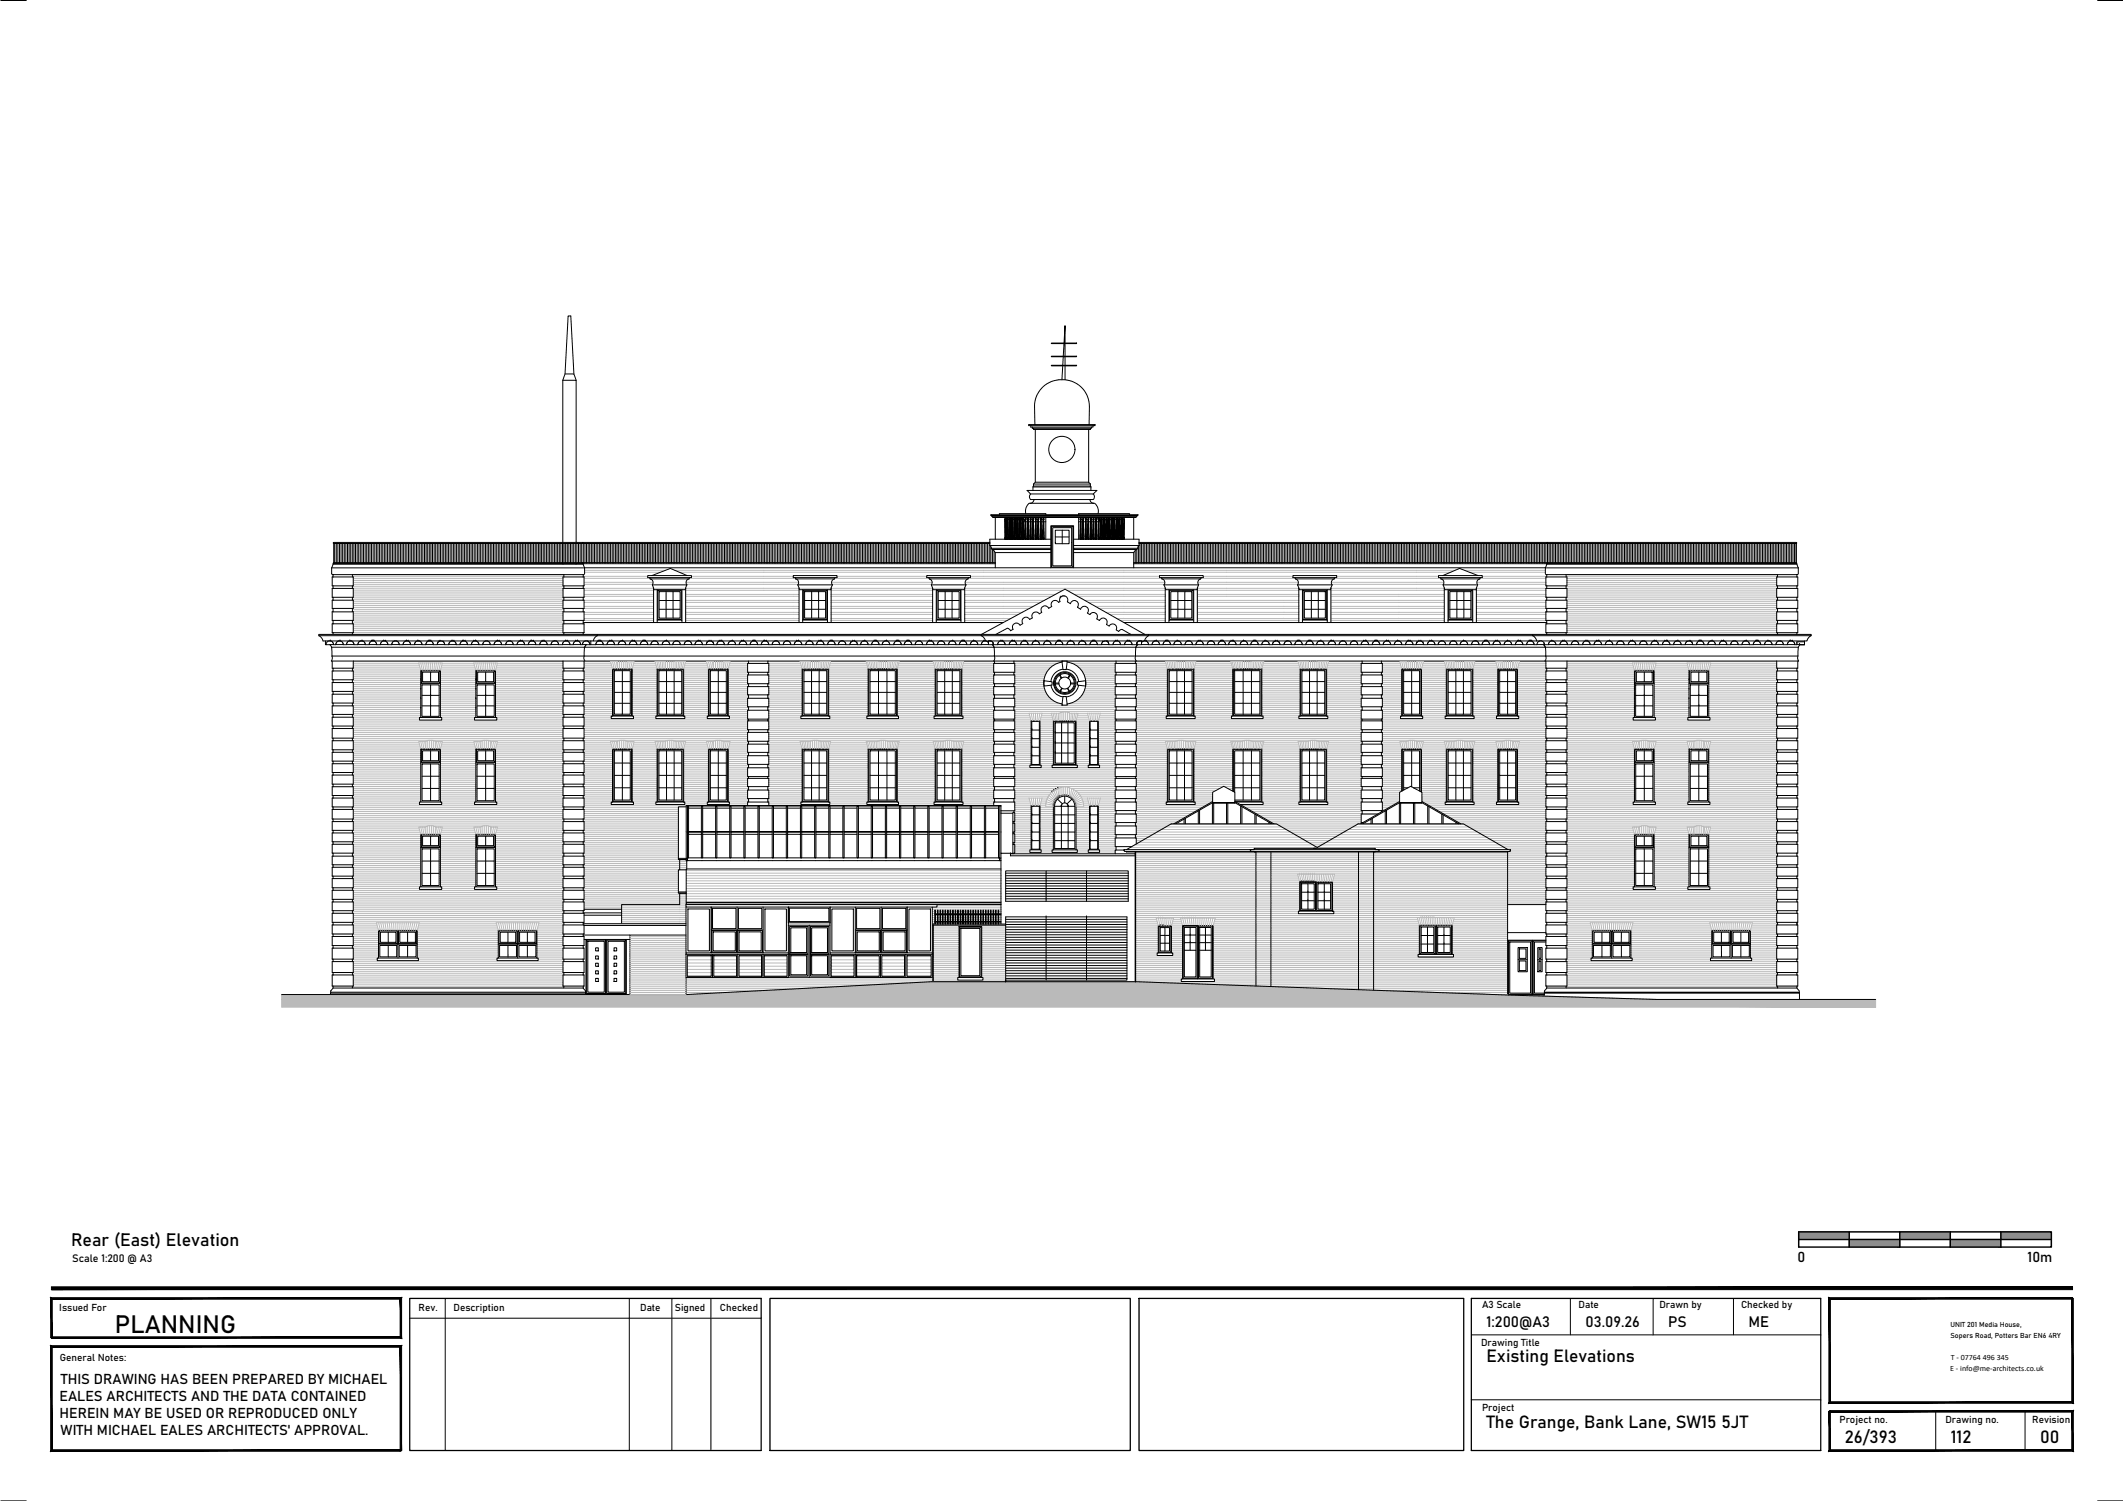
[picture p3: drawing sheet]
<svg xmlns="http://www.w3.org/2000/svg" width="420mm" height="297mm" viewBox="0 0 420 297" stroke-linecap="round" stroke-linejoin="round" font-family="sans-serif">
<defs><g id="words">
<text font-size="4.9" x="22.8" y="263.7">PLANNING</text>
<g font-size="3.5">
<text x="14.1" y="246.6">Rear (East) Elevation</text>
<text x="294.2" y="269.5">Existing Elevations</text>
<text x="294.2" y="282.5">The Grange, Bank Lane, SW15 5JT</text>
<text x="365.1" y="285.5">26/393</text>
<text x="386.1" y="285.5">112</text>
<text x="403.8" y="285.5">00</text>
</g>
<g font-size="3">
<text x="294.2" y="262.7">1:200@A3</text>
<text x="313.8" y="262.7">03.09.26</text>
<text x="330.2" y="262.7">PS</text>
<text x="346.1" y="262.7">ME</text>
</g>
<g font-size="2.8">
<text x="355.8" y="249.8">0</text>
<text x="401.3" y="249.8">10m</text>
<text x="12" y="274">THIS DRAWING HAS BEEN PREPARED BY MICHAEL</text>
<text x="11.8" y="277.3">EALES ARCHITECTS AND THE DATA CONTAINED</text>
<text x="11.8" y="280.7">HEREIN MAY BE USED OR REPRODUCED ONLY</text>
<text x="12" y="284">WITH MICHAEL EALES ARCHITECTS' APPROVAL.</text>
</g>
<text font-size="2.1" x="14.3" y="249.7">Scale 1:200 @ A3</text>
<g font-size="2">
<text x="11.7" y="259.4">Issued For</text>
<text x="82.8" y="259.5">Rev.</text>
<text x="89.7" y="259.5">Description</text>
<text x="126.7" y="259.5">Date</text>
<text x="133.6" y="259.5">Signed</text>
<text x="142.5" y="259.5">Checked</text>
<text x="293.3" y="258.9">A3 Scale</text>
<text x="312.4" y="258.9">Date</text>
<text x="328.4" y="258.9">Drawn by</text>
<text x="344.6" y="258.9">Checked by</text>
<text x="11.8" y="269.4">General Notes:</text>
<text x="293.1" y="266.4">Drawing Title</text>
<text x="293.3" y="279.3">Project</text>
<text x="364" y="281.5">Project no.</text>
<text x="385" y="281.5">Drawing no.</text>
<text x="402.2" y="281.5">Revision</text>
</g>
<g font-size="1.6">
<text x="386.1" y="269.1">T - 07764 496 345</text>
<text x="386" y="271.3">E - info@me-architects.co.uk</text>
</g>
<g font-size="1.4">
<text x="386" y="262.6">UNIT 201 Media House,</text>
<text x="386" y="264.8">Sopers Road, Potters Bar EN6 4RY</text>
</g>
</g></defs>
<!-- layer: A-GENM -->
<g fill="none" stroke="#000" stroke-width=".2">
<path d="M204.4 97.1l.1-1.3 .4-.4v-10.4h-.4v-.2h-.2v-.3h-.3v-.3h-.4v-.2h13.1v.2h-.4v.3h-.3l-.2 .5h-.3v10.4l.3 .4 .1 1.3M204.8 84l-.1-3.5a5.4 5.4 0 0 1 5.5-5.4 5.4 5.4 0 0 1 5.4 5.4l-.1 3.5M65.8 113.7l-.1-.1a2.88 2.88 0 0 1 .2-2h49.5a2.88 2.88 0 0 1 .3 2l-.2 .1h-49.7l-.1 2.2h.2v.5h-.2v1.8h.2v.6h-.2v1.6h.2v.6M111.4 107.6v3.7M111.4 111.6h.1M114 111.6h.1M115.4 113.7v.5h.2v1.7h-.2v.5h.2v1.8h-.2v.6h.2v1.6h-.2v.6M128.2 113.9h8.6v.4h-8.6zM128.6 114.3l.1 .3a.74 .74 0 0 1 .4 1.1l.3 1h6.2l.3-1a.74 .74 0 0 1 .5-1.1l.1-.3M129 113.9l3.7-1.4 3.3 1.4M129.3 116.4v6.8M130.1 116.7v6"/>
<path d="M135 116.7v6M135.7 116.4v6.8M157 113.9h8.7v.4h-8.7zM157.4 114.3l.1 .3a.74 .74 0 0 1 .4 1.1l.3 1h6.2l.3-1a.74 .74 0 0 1 .4-1.1l.2-.3M158.1 116.4v6.8M158.9 116.7v6M163.8 116.7v6M164.5 116.4v6.8M183.4 113.9h8.7v.4h-8.7zM183.8 114.3l.1 .3a.74 .74 0 0 1 .4 1.1l.3 1h6.2l.4-1a.74 .74 0 0 1 .4-1.1l.1-.3M184.6 116.4v6.8M185.3 116.7v6"/>
<path d="M190.2 116.7v6M190.9 116.4v6.8M195.9 108l.3 .5M195.9 108h12.1M195.9 108v-1.3h12.1v1.3M196.1 101.9h29.1v.1h-29.1zM196.2 108.5l.8 .9M196.2 108.5h11.8M196.3 102v.2h28.7v-.2M196.4 108.7h11.6M196.5 102.2v.2h28.4v-.2M197 109.4v3"/>
<path d="M197 102.4v4.3M198.9 102.4v4.3M202.6 106.3v.4M202.6 103.3h.3M202.9 102.8l-.3 .5v2.8M203 103.3h.4M203 101.6a2.03 2.03 0 0 1 .7-2 .83 .83 0 0 0 .9-.7h-.6a.77 .77 0 0 1 0-1.1l-.7-.7h13.8l-.7 .7a.77 .77 0 0 1 0 1.1h-.7a.78 .78 0 0 0 .9 .7 2.03 2.03 0 0 1 .7 2M203.2 102.4l-.1 .2M203.5 103.3h.4M204 103.3h.4M204.5 103.3h.4M205 103.3h.4"/>
<path d="M205.5 103.3h.5M206 103.3h.5M206.5 103.3h.5M207 102.4v4.3M208 108v1.4h-11M209.5 119.2a.79 .79 0 0 0-1.1-.3 .79 .79 0 0 0-.2 1.1l-.7 .4a.8 .8 0 0 0-1.1-.4 .8 .8 0 0 0-.2 1.2l-.5 .3a.79 .79 0 0 0-1.1-.3 .79 .79 0 0 0-.3 1.1M209.8 118.3h.1M210 118.2h.1M210.1 118h.1M210.3 117.9h.1M210.5 117.9h.1M210.7 117.9h.1"/>
<path d="M211.2 119.1a.81 .81 0 0 0-.7-1.2 .81 .81 0 0 0-.7 1.1l-.3 .2M211.2 119.1l.7 .4M211.9 119.5a.79 .79 0 0 1 1.1-.6 .79 .79 0 0 1 .2 1.3M212.5 108v1.4h11.9M212.5 108h13l-.2 .1-.2 .5-.7 .8M212.5 108v-1.3h12.9v1.3M212.5 108.7h12.4M212.5 108.5h12.6M213.5 102.4v4.3M213.5 103.3h.3M213.9 103.3h.4M214.4 103.3h.4"/>
<path d="M214.9 103.3h.4M215.4 103.3h.5M215.9 103.3h.5M216.5 103.3h.4M217 103.3h.4M217.1 102.4l.2 .2M217.5 103.3h.3v3.4M217.5 102.9l.3 .4M222.5 102.4v4.3M224.4 109.4v3M224.4 102.4v4.3M229.5 113.9h8.6v.4h-8.6z"/>
<path d="M229.8 114.3l.2 .3a.74 .74 0 0 1 .4 1.1l.3 1h6.2l.3-1a.74 .74 0 0 1 .4-1.1l.1-.3M230.6 116.4v6.8M231.4 116.7v6M236.2 116.7v6M237 116.4v6.8M255.9 113.9h8.6v.4h-8.6zM256.3 114.3l.1 .3a.74 .74 0 0 1 .4 1.1l.3 1h6.2l.4-1a.74 .74 0 0 1 .4-1.1l.1-.3M257 116.4v6.8M257.8 116.7v6M262.7 116.7v6M263.4 116.4v6.8M284.7 113.9h8.6v.4h-8.6z"/>
<path d="M285.1 114.3l.1 .3a.74 .74 0 0 1 .4 1.1l.3 1h6.2l.3-1a.74 .74 0 0 1 .5-1.1l.1-.3M285.5 113.9l3.4-1.4 3.6 1.4M285.8 116.4v6.8M286.6 116.7v6.5M291.5 116.7v6.5M292.2 116.4v6.8M306.1 113.7v.5h-.2v1.7h.2v.5h-.2v1.8h.2v.6h-.2v1.6h.2v.7h-.2M355.7 113.7l.2-.1a2.88 2.88 0 0 0-.3-2h-49.5a2.88 2.88 0 0 0-.2 2l.1 .1h49.7l.1 2.2h-.2v.5h.2v1.8h-.2v.6h.2v1.6h-.2v.6M63.1 125.8l.5 .4 .3 .6h53.5a1.44 1.44 0 0 1 .8-1M63.1 125.8h295.3M63.1 125.8v-.3h295.3v.3M64.4 126.8v.8h.9"/>
<path d="M64.5 127.6a.73 .73 0 0 1 .8-.8 .73 .73 0 0 1 .7 .8h-.7l.3 .5M65.4 126.8h.1M65.5 126.9h.1M65.6 128.1l.1 1.7M65.6 128.1h290.3M65.7 129.8l.1 .5-.2 .5h131.1M65.7 129.8h290.1M65.7 121v1.8h.2v.7h-.2v1.7h.2v.3M65.7 130.8v1.4h.2v.6h-.2v1.7h.2v.6h-.2v1.7h.2v.6h-.2v1.7h.2v.6h-.2v1.7h.2v.5h-.2v1.8h.2v.5h-.2v1.9h.2v.5h-.2v1.8h.2v.5h-.2v1.7h.2v.5h-.2v1.8h.2v.5h-.2v1.8h.2v.5h-.2v1.7h.2v.5h-.2v1.8h.2v.5h-.2v1.9h.2v.5h-.2v1.7h.2v.5h-.2v1.8h.2v.5h-.2v1.7h.2v.6h-.2v1.7h.2v.5h-.2v1.8h.2v.5h-.2v1.8h.2v.5h-.2v1.8h.2v.5h-.2v1.7h.2v.5h-.2v1.8h.2v.5h-.2v1.8h.2v.5h-.2v1.8h.2v.5h-.2v2.2h.2v.5h-.2v2.2h.2v.4h-.2v2.2h.2v.4M65.7 121.1h.2M65.8 127.1h.1M65.9 127.2h.1"/>
<path d="M66 127.4h.1M66 127.6h.5M66.5 127.4h.1M66.5 127.2h.1M66.6 127.1a.73 .73 0 0 1 .8-.2 .73 .73 0 0 1 .5 .7h-1.4zM66.7 127.1h-.1M66.9 126.9h.1M67.1 126.8h.1M67.3 126.8h.1M67.5 126.9h.1M67.8 127.1h.1M67.9 127.2h.1"/>
<path d="M67.9 127.4h.1M67.9 127.6h.7M68.6 127.6h1.4a.73 .73 0 0 0-.7-.8 .73 .73 0 0 0-.7 .8M68.6 127.4h.1M68.7 127.2h.1M68.8 127.1h-.1M69 126.9h.1M69.2 126.8h.1M69.4 126.8h.1M69.6 126.9h.1M69.9 127.1h.1M70 127.2h.1"/>
<path d="M70 127.4h.1M70.1 127.6h.7M70.8 127.4h.1M70.9 127.2h.1M71 127.1a.73 .73 0 0 1 .8-.2 .73 .73 0 0 1 .5 .7h-1.5zM71 127.1h.1M71.3 126.9h.1M71.5 126.8h.1M71.6 126.8h.1M71.8 126.9h.1M72.1 127.1h.1M72.2 127.2h.1"/>
<path d="M72.3 127.4h.1M72.3 127.6h.8M73.1 127.4h.1M73.2 127.2h-.1M73.2 127.1a.73 .73 0 0 1 .9-.2 .73 .73 0 0 1 .4 .7h-1.4zM73.2 127.1h.1M73.5 126.9h.1M73.7 126.8h.1M73.9 126.8h.1M74.1 126.9h.1M74.4 127.1h.1M74.4 127.2h.1"/>
<path d="M74.5 127.4h.1M74.5 127.6h.8M75.3 127.4h.1M75.4 127.2h.1M75.5 127.1h.1M75.8 126.9h.1M75.9 126.8h.1M76.1 126.8h.1M76.3 126.9h.1M76.6 127.1h.1M76.7 127.2h.1M76.8 127.4h.1"/>
<path d="M76.8 127.6h-1.5a.73 .73 0 0 1 .7-.8 .73 .73 0 0 1 .7 .8M76.8 127.6h.7M77.6 127.4h.1M77.6 127.2h.1M77.7 127.1a.73 .73 0 0 1 .8-.2 .73 .73 0 0 1 .5 .7h-1.5zM77.7 127.1h.1M78 126.9h.1M78.2 126.8h.1M78.4 126.8h.1M78.5 126.9h.1M78.8 127.1h.1M78.9 127.2h.1"/>
<path d="M79 127.4h.1M79 127.6h.8M79.8 127.6h1.4a.73 .73 0 0 0-.7-.8 .73 .73 0 0 0-.7 .8M79.8 127.4h.1M79.9 127.2h.1M80 127.1h.1M80.2 126.9h.1M80.4 126.8h.1M80.6 126.8h.1M80.8 126.9h.1M81.1 127.1h.1M81.2 127.2h.1"/>
<path d="M81.2 127.4h.1M81.3 127.6h.7M82.1 127.6h1.4a.73 .73 0 0 0-.7-.8 .73 .73 0 0 0-.8 .8M82.1 127.4h.1M82.1 127.2h.1M82.2 127.1h.1M82.5 126.9h.1M82.7 126.8h.1M82.9 126.8h.1M83 126.9h.1M83.3 127.1h.1M83.4 127.2h.1"/>
<path d="M83.5 127.4h.1M83.5 127.6h.8M84.3 127.4h.1M84.4 127.2h.1M84.4 127.1a.73 .73 0 0 1 .9-.2 .73 .73 0 0 1 .4 .7h-1.4zM84.5 127.1h.1M84.8 126.9h.1M84.9 126.8h.1M85.1 126.8h.1M85.3 126.9h.1M85.6 127.1h.1M85.7 127.2h.1"/>
<path d="M85.7 127.4h.1M85.8 127.6h.7M86.6 127.4h.1M86.6 127.2h.1M86.7 127.1h.1M86.9 126.9h.1M87.1 126.9h.1M87.5 126.9h.1M87.6 126.9h.1M87.8 127.1h.1M87.9 127.2h.1M88 127.4h.1"/>
<path d="M88 127.6h-1.5a.73 .73 0 0 1 .8-.8 .73 .73 0 0 1 .7 .8M88 127.6h.8M88.8 127.6h1.5a.73 .73 0 0 0-.8-.8 .73 .73 0 0 0-.7 .8M88.8 127.4h.1M88.9 127.2h.1M89 127.1h.1M89.3 126.9h.1M89.5 126.8h.1M89.6 126.8h.1M89.8 126.9h.1M90.1 127.1h.1M90.2 127.2h.1"/>
<path d="M90.3 127.4h.1M90.3 127.6h.8M91.1 127.4h.1M91.1 127.2h.1M91.2 127.1a.73 .73 0 0 1 .8-.2 .73 .73 0 0 1 .5 .7h-1.5zM91.2 127.1h.1M91.5 126.9h.1M91.7 126.8h.1M91.9 126.8h.1M92.1 126.9h.1M92.4 127.1h.1M92.4 127.2h.1"/>
<path d="M92.5 127.4h.1M92.5 127.6h.8M93.3 127.4h.1M93.4 127.2h.1M93.5 127.1a.73 .73 0 0 1 .8-.2 .73 .73 0 0 1 .5 .7h-1.5zM93.5 127.1h.1M93.8 126.9h.1M93.9 126.8h.1M94.1 126.8h.1M94.3 126.9h.1M94.6 127.1h.1M94.7 127.2h.1"/>
<path d="M94.8 127.4h.1M94.8 127.6h.7M95.6 127.4h.1M95.6 127.2h.1M95.7 127.1a.73 .73 0 0 1 .8-.2 .73 .73 0 0 1 .5 .7h-1.5zM95.7 127.1h.1M96 126.9h.1M96.2 126.8h.1M96.4 126.8h.1M96.5 126.9h.1M96.8 127.1h.1M96.9 127.2h.1"/>
<path d="M97 127.4h.1M97 127.6h.8M97.8 127.6h1.5a.73 .73 0 0 0-.8-.8 .73 .73 0 0 0-.7 .8M97.8 127.4h.1M97.9 127.2h.1M98 127.1h.1M98.3 126.9h.1M98.4 126.8h.1M98.6 126.8h.1M98.8 126.9h.1M99.1 127.1h.1M99.2 127.2h.1"/>
<path d="M99.3 127.4h.1M99.3 127.6h.8M100.1 127.4h.1M100.2 127.2h.1M100.3 127.1a.73 .73 0 0 1 .8-.2 .73 .73 0 0 1 .5 .7h-1.5zM100.3 127.1h.1M100.6 126.9h.1M100.7 126.8h.1M100.9 126.8h.1M101.1 126.9h.1M101.4 127.1h.1M101.5 127.2h.1"/>
<path d="M101.6 127.4h.1M101.6 127.6h.8M102.4 127.6h1.4a.73 .73 0 0 0-.7-.8 .73 .73 0 0 0-.8 .8M102.4 127.4h.1M102.4 127.2h.1M102.5 127.1h.1M102.8 126.9h.1M103 126.8h.1M103.2 126.8h.1M103.4 126.9h.1M103.6 127.1h.1M103.7 127.2h.1"/>
<path d="M103.8 127.4h.1M103.8 127.6h.8M104.6 127.6h1.4a.73 .73 0 0 0-.7-.8 .73 .73 0 0 0-.7 .8M104.6 127.4h.1M104.6 127.2h.1M104.8 127.1h.1M105.1 126.9h.1M105.2 126.8h.1M105.4 126.8h.1M105.6 126.9h.1M105.9 127.1h.1M106 127.2h.1"/>
<path d="M106 127.4h.1M106 127.6h.8M106.8 127.4h.1M106.9 127.2h.1M107 127.1a.73 .73 0 0 1 .8-.2 .73 .73 0 0 1 .5 .7h-1.5zM107 127.1h.1M107.3 126.9h.1M107.5 126.8h.1M107.7 126.8h.1M107.8 126.9h.1M108.1 127.1h.1M108.2 127.2h.1"/>
<path d="M108.3 127.4h.1M108.3 127.6h.8M109.1 127.6h1.4a.73 .73 0 0 0-.7-.8 .73 .73 0 0 0-.7 .8M109.1 127.4h.1M109.2 127.2h.1M109.3 127.1h-.1M109.5 126.9h.1M109.7 126.8h.1M109.9 126.8h.1M110.1 126.9h.1M110.4 127.1h.1M110.5 127.2h.1"/>
<path d="M110.5 127.4h.1M110.6 127.6h.7M111.3 127.4h.1M111.4 127.2h.1M111.5 127.1h.1M111.8 126.9h.1M112 126.8h.1M112.1 126.8h.1M112.3 126.9h.1M112.6 127.1h.1M112.7 127.2h.1M112.8 127.4h.1"/>
<path d="M112.8 127.6h-1.5a.73 .73 0 0 1 .7-.8 .73 .73 0 0 1 .8 .8M112.8 127.6h.7M113.5 127.4h.1M113.5 127.2h.1M113.6 127.1a.73 .73 0 0 1 .8-.2 .73 .73 0 0 1 .5 .7h-1.4zM113.6 127.1h.1M113.9 126.9h.1M114.1 126.8h.1M114.3 126.8h.1M114.4 126.9h.1M114.7 127.1h.1M114.9 127.2h.1"/>
<path d="M114.9 127.4h.1M114.9 127.6h.4M115.3 127.4h.1M115.4 127.2h.1M115.4 121.1h.2M115.5 127.1h-.1M115.6 130.8v1.4h-.2v.6h.2v1.7h-.2v.6h.2v1.7h-.2v.6h.2v1.7h-.2v.6h.2v1.7h-.2v.5h.2v1.8h-.2v.5h.2v1.9h-.2v.5h.2v1.8h-.2v.5h.2v1.7h-.2v.5h.2v1.8h-.2v.5h.2v1.8h-.2v.5h.2v1.7h-.2v.5h.2v1.8h-.2v.5h.2v1.9h-.2v.5h.2v1.7h-.2v.5h.2v1.8h-.2v.5h.2v1.7h-.2v.6h.2v1.7h-.2v.5h.2v1.8h-.2v.5h.2v1.8h-.2v.5h.2v1.8h-.2v.5h.2v1.7h-.2v.5h.2v1.8h-.2v.5h.2v1.8h-.2v.5h.2v1.8h-.2v.5h.2v2.2h-.2v.5h.2v2.2h-.2v.4h.2v2.2h-.2v.4M115.6 121v1.8h-.2v.7h.2v1.7h-.2v.3M115.7 126.9h.1M115.8 127.9h.1M115.9 126.8h.1M116 127.7h-.1"/>
<path d="M116.2 126.9h.1M116.4 126.9l.1 .1M116.5 127l.1 .1M116.6 127.2h.1M116.7 127.3v.1M116.7 127.6a.73 .73 0 0 0-.7-.8 .73 .73 0 0 0-.7 .8h.7l-.3 .5-.2 2.2 .3 .5M116.9 126.8v.8h-.9M116.9 127.6h1M117.4 126.8h77.6M117.9 127.4h.1M118 127.2h.1M118.1 127.1a.73 .73 0 0 1 .8-.2 .73 .73 0 0 1 .5 .7h-1.5z"/>
<path d="M118.1 127.1h.1M118.4 126.9h.1M118.6 126.8h.1M118.7 126.8h.1M118.9 126.9h.1M119.2 127.1h.1M119.3 127.2h.1M119.4 127.4h.1M119.4 127.6h.7M120.2 127.4h.1M120.2 127.2h.1M120.3 127.1a.73 .73 0 0 1 .8-.2 .73 .73 0 0 1 .5 .7h-1.5z"/>
<path d="M120.3 127.1h.1M120.6 126.9h.1M121 126.8h.1M121.1 126.9h.1M121.4 127.1h.1M121.5 127.2h.1M121.6 127.4h.1M121.6 127.6h.8M122.4 127.4h.1M122.4 127.2h.1M122.5 127.1a.73 .73 0 0 1 .8-.2 .73 .73 0 0 1 .5 .7h-1.4zM122.6 127.1h-.1"/>
<path d="M123.2 126.8h.1M123.7 127.1h.1M123.8 127.2h.1M123.8 127.4h.1M123.8 127.6h.8M124.6 127.4h.1M124.7 127.2h.1M124.8 127.1h.1M125.1 126.9h.1M125.2 126.8h.1M125.6 126.9h.1M125.9 127.1h.1"/>
<path d="M126 127.2h.1M126 127.4h.1M126 127.6h-1.4a.73 .73 0 0 1 .7-.8 .73 .73 0 0 1 .7 .8M126 127.6h.7M126.7 127.6h1.5a.73 .73 0 0 0-.7-.8 .73 .73 0 0 0-.8 .8M126.8 127.4h-.1M126.8 127.2h.1M126.9 127.1h.1M127.2 126.9h.1M127.4 126.8h.1M127.6 126.8h.1M127.7 126.9h.1"/>
<path d="M128 127.1h.1M128.1 127.2h.1M128.2 127.4h.1M128.2 127.6h.6M128.8 127.4h.1M128.9 127.2h.1M129 127.1h.1M130.1 127.1h.1M130.2 127.2h.1M130.3 127.4h.1M130.3 127.6h-1.5a.73 .73 0 0 1 .8-.8 .73 .73 0 0 1 .7 .8M130.3 127.6h.8"/>
<path d="M131.1 127.4h.1M131.1 127.2h.1M131.2 127.1a.73 .73 0 0 1 .8-.2 .73 .73 0 0 1 .5 .7h-1.4zM131.3 127.1h-.1M131.9 126.8h.1M132.4 127.1h.1M132.5 127.2h.1M132.5 127.4h.1M132.5 127.6h.7M133.2 127.4h.1M133.2 127.2h.1M133.3 127.1a.73 .73 0 0 1 .8-.2 .73 .73 0 0 1 .5 .7h-1.4z"/>
<path d="M133.4 127.1h-.1M134.5 127.1h.1M134.6 127.2h.1M134.6 127.4h.1M134.6 127.6h.8M135.4 127.4h.1M135.5 127.2h.1M135.6 127.1a.73 .73 0 0 1 .8-.2 .73 .73 0 0 1 .5 .7h-1.5zM135.6 127.1h.1M136.7 127.1h.1M136.8 127.2h.1M136.9 127.4h.1"/>
<path d="M136.9 127.6h.7M137.6 127.4h.1M137.6 127.2h.1M137.7 127.1h.1M138.2 126.8h.1M138.6 126.9h.1M138.8 127.1h.1M138.9 127.2h.1M139 127.4h.1M139 127.6h-1.5a.73 .73 0 0 1 .8-.8 .73 .73 0 0 1 .7 .8M139 127.6h.8M139.8 127.4h.1"/>
<path d="M139.9 127.2h.1M140 127.1h.1M140 127.1a.73 .73 0 0 1 .8-.2 .73 .73 0 0 1 .4 .7h-1.4zM140.1 126.9h.1M140.3 126.9h.1M140.7 126.9h.1M140.9 126.9h.1M141 127.1h.1M141.2 127.2h.1M141.2 127.4h.1M141.3 127.6h.6M141.9 127.4h.1"/>
<path d="M142 127.2h-.1M142 127.1a.73 .73 0 0 1 .9-.2 .73 .73 0 0 1 .4 .7h-1.4zM142 127.1h.1M142.3 126.9h.1M142.7 126.8h.1M142.9 126.9h.1M143.2 127.1h.1M143.3 127.2h.1M143.3 127.4h.1M143.3 127.6h.8M144.1 127.4h.1M144.2 127.2h.1"/>
<path d="M144.3 127.1a.73 .73 0 0 1 .8-.2 .73 .73 0 0 1 .5 .7h-1.5zM144.3 127.1h.1M144.9 126.8h.1M145.4 127.1h.1M145.5 127.2h.1M145.6 127.4h.1M145.6 127.6h.7M146.3 127.4h.1M146.4 127.2h.1M146.5 127.1a.73 .73 0 0 1 .8-.2 .73 .73 0 0 1 .5 .7h-1.5zM146.5 127.1h.1M146.8 126.9h.1"/>
<path d="M147.1 126.8h.1M147.6 127.1h.1M147.7 127.2h.1M147.8 127.4h.1M147.8 127.6h.7M148.5 127.4h.1M148.6 127.2h-.1M148.7 127.1h.1M148.9 126.9h.1M149.1 126.8h.1M149.3 126.8h.1M149.5 126.9h.1"/>
<path d="M149.8 127.1h.1M149.9 127.2h.1M149.9 127.4h.1M149.9 127.6h-1.4a.73 .73 0 0 1 .7-.8 .73 .73 0 0 1 .7 .8M149.9 127.6h.8M150.7 127.6h1.4a.73 .73 0 0 0-.7-.8 .73 .73 0 0 0-.7 .8M150.7 127.4h.1M150.8 127.2h-.1M150.9 127.1h.1M151.2 126.9h.1M151.3 126.8h.1M151.7 126.9h.1"/>
<path d="M152 127.1h.1M152.1 127.2h.1M152.1 127.4h.1M152.1 127.6h.7M152.8 127.4h.1M152.9 127.2h.1M153 127.1h.1M154.1 127.1h.1M154.2 127.2h.1M154.3 127.4h.1M154.3 127.6h-1.5a.73 .73 0 0 1 .8-.8 .73 .73 0 0 1 .7 .8M154.3 127.6h.7"/>
<path d="M155 127.4h.1M155.1 127.2h.1M155.2 127.1a.73 .73 0 0 1 .8-.2 .73 .73 0 0 1 .5 .7h-1.5zM155.2 127.1h.1M156.3 127.1h.1M156.4 127.2h.1M156.5 127.4h.1M156.5 127.6h.7M157.2 127.4h.1M157.3 127.2h.1M157.4 127.1a.73 .73 0 0 1 .8-.2 .73 .73 0 0 1 .5 .7h-1.5zM157.4 127.1h.1"/>
<path d="M157.7 126.9h.1M158 126.8h.1M158.5 127.1h.1M158.6 127.2h.1M158.7 127.4h.1M158.7 127.6h.8M159.5 127.6h1.4a.73 .73 0 0 0-.7-.8 .73 .73 0 0 0-.7 .8M159.5 127.4h.1M159.6 127.2h.1M159.7 127.1h-.1M160.1 126.8h.1M160.8 127.1h.1"/>
<path d="M160.9 127.2h.1M160.9 127.4h.1M161 127.6h.6M161.6 127.4h.1M161.7 127.2h.1M161.8 127.1a.73 .73 0 0 1 .8-.2 .73 .73 0 0 1 .5 .7h-1.5zM161.8 127.1h.1M162.1 126.9h.1M162.4 126.8h.1M162.6 126.9h.1M162.9 127.1h.1M163 127.2h.1"/>
<path d="M163 127.4h.1M163.1 127.6h.7M163.8 127.4h.1M163.9 127.2h.1M164 127.1a.73 .73 0 0 1 .8-.2 .73 .73 0 0 1 .5 .7h-1.5zM164 127.1h.1M164.3 126.9h.1M164.4 126.8h.1M164.6 126.8h.1M164.8 126.9h.1M165.1 127.1h.1M165.2 127.2h.1"/>
<path d="M165.2 127.4h.1M165.3 127.6h.6M165.9 127.4h.1M166 127.2h.1M166.1 127.1h.1M167.2 127.1h.1M167.3 127.2h.1M167.4 127.4h.1M167.4 127.6h-1.5a.73 .73 0 0 1 .8-.8 .73 .73 0 0 1 .7 .8M167.4 127.6h.8M168.3 127.4h-.1M168.3 127.2h.1"/>
<path d="M168.4 127.1h.1M168.6 126.9h.1M168.8 126.9h.1M169.1 126.9h.1M169.3 126.9h.1M169.5 127.1h.1M169.6 127.2h.1M169.7 127.4h.1M169.7 127.6h-1.5a.73 .73 0 0 1 .7-.8 .73 .73 0 0 1 .8 .8M169.7 127.6h.6M170.3 127.4h.1M170.4 127.2h.1"/>
<path d="M170.5 127.1a.73 .73 0 0 1 .8-.2 .73 .73 0 0 1 .5 .7h-1.5zM170.5 127.1h.1M171.2 126.8h.1M171.6 127.1h.1M171.7 127.2h.1M171.8 127.4h.1M171.8 127.6h.7M172.5 127.4h.1M172.6 127.2h.1M172.7 127.1a.73 .73 0 0 1 .8-.2 .73 .73 0 0 1 .5 .7h-1.5zM172.7 127.1h.1M173 126.9h.1"/>
<path d="M173.1 126.8h.1M173.3 126.8h.1M173.5 126.9h.1M173.8 127.1h.1M173.9 127.2h.1M173.9 127.4h.1M174 127.6h.6M174.6 127.4h.1M174.7 127.2h.1M174.8 127.1a.73 .73 0 0 1 .8-.2 .73 .73 0 0 1 .5 .7h-1.5zM174.8 127.1h.1M175.4 126.8h.1"/>
<path d="M175.9 127.1h.1M176 127.2h.1M176.1 127.4h.1M176.1 127.6h.8M176.9 127.6h1.4a.73 .73 0 0 0-.7-.8 .73 .73 0 0 0-.7 .8M176.9 127.4h.1M177 127.2h.1M177.1 127.1h.1M177.4 126.9h.1M177.5 126.8h.1M177.7 126.8h.1M177.9 126.9h.1"/>
<path d="M178.2 127.1h.1M178.3 127.2h.1M178.4 127.4h.1M178.4 127.6h.6M179 127.6h1.4a.73 .73 0 0 0-.7-.8 .73 .73 0 0 0-.7 .8M179 127.4h.1M179.1 127.2h-.1M179.2 127.1h.1M179.5 126.9h.1M179.6 126.8h.1M179.8 126.8h.1M180 126.9h.1"/>
<path d="M180.3 127.1h.1M180.4 127.2h.1M180.4 127.4h.1M180.4 127.6h.7M181.1 127.4h.1M181.2 127.2h.1M181.3 127.1h.1M182.4 127.1h.1M182.5 127.2h.1M182.6 127.4h.1M182.6 127.6h-1.5a.73 .73 0 0 1 .8-.8 .73 .73 0 0 1 .7 .8M182.6 127.6h.8"/>
<path d="M183.4 127.6h1.4a.73 .73 0 0 0-.7-.8 .73 .73 0 0 0-.7 .8M183.4 127.4h.1M183.5 127.2h.1M183.6 127.1h.1M183.9 126.9h.1M184 126.8h.1M184.4 126.9h.1M184.7 127.1h.1M184.8 127.2h.1M184.8 127.4h.1M184.8 127.6h.7M185.5 127.4h.1"/>
<path d="M185.6 127.2h.1M185.7 127.1a.73 .73 0 0 1 .8-.2 .73 .73 0 0 1 .5 .7h-1.5zM185.7 127.1h.1M186.8 127.1h.1M186.9 127.2h.1M187 127.4h.1M187 127.6h.7M187.7 127.4h.1M187.8 127.2h.1M187.9 127.1a.73 .73 0 0 1 .8-.2 .73 .73 0 0 1 .5 .7h-1.5zM187.9 127.1h.1M188.6 126.8h.1"/>
<path d="M189 127.1h.1M189.1 127.2h.1M189.2 127.4h.1M189.2 127.6h.7M189.9 127.6h1.4a.73 .73 0 0 0-.7-.8 .73 .73 0 0 0-.7 .8M189.9 127.4h.1M190 127.2h-.1M190.1 127.1h.1M190.4 126.9h.1M190.5 126.8h.1M190.7 126.8h.1M190.9 126.9h.1"/>
<path d="M191.2 127.1h.1M191.3 127.2h.1M191.3 127.4h.1M191.3 127.6h.7M192.1 127.4h.1M192.1 127.2h.1M192.2 127.1a.73 .73 0 0 1 .8-.2 .73 .73 0 0 1 .5 .7h-1.5zM192.2 127.1h.1M192.7 126.8h.1M193.3 127.1h.1M193.4 127.2h.1M193.5 127.4h.1"/>
<path d="M193.5 127.6h.7M194.2 125.8a1.48 1.48 0 0 1 .8 1M194.2 125.5l16.6-8.9 15.8 8.9M194.2 127.4h.1M194.3 127.2h.1M194.4 127.1h.1M194.5 127h.1M194.7 126.9h.1M195.2 126.9h.1M195.4 126.9v.1M195.6 127.2a.73 .73 0 0 0-.8-.4 .73 .73 0 0 0-.6 .8h1.4M195.6 126.9a.73 .73 0 0 1 1 .7h-.2"/>
<path d="M195.6 126.9v.7h.8M195.6 126.8v.1M195.9 126.8h-.1M196 126.8h.1M196.2 126.9h.1M196.3 126.9l.1 .1M196.4 127.6l.3 .5 .2 2.2-.2 .5M196.4 127l.1 .1M196.5 127.7h.1M196.5 127.2l-.1 .4M196.6 127.2h.1M196.6 127.9h.1"/>
<path d="M196.6 127.4h.1M196.6 127.6h.9M196.7 130.8h28.2M196.8 130.8v.5h-.1v1.7h.1v.6h-.1v1.7h.1v.6h-.1v1.6h.1v.7h-.1v1.7h.1v.7h-.1v1.7h.1v.3h-.1v1.8h.1v.5h-.1v1.8h.1v.6h-.1v1.6h.1v.6h-.1v1.8h.1v.6h-.1v1.8h.1v.3h-.1v1.7h.1v.6h-.1v1.7h.1l-.1 1.4M197.5 127.4h.1M197.5 127.2h.1M197.6 127.1h.1M197.9 126.9h.1M198.1 126.8h.1M198.3 126.8h.1M198.5 126.9h.1M198.7 127.1h.1"/>
<path d="M198.8 127.2h.1M198.9 127.4h.1M198.9 127.6h-1.5a.73 .73 0 0 1 .8-.8 .73 .73 0 0 1 .7 .8M198.9 127.6h.8M199.8 127.4h-.1M199.8 127.2h.1M199.9 127.1h.1M200.2 126.9h.1M200.4 126.8h.1M200.6 126.8h.1M200.7 126.9h.1M201 127.1h.1"/>
<path d="M201.1 127.2h.1M201.2 127.4h.1M201.2 127.6h-1.5a.73 .73 0 0 1 .8-.8 .73 .73 0 0 1 .7 .8M201.2 127.6h.8M202 127.4h.1M202.1 127.2h.1M202.2 127.1h.1M202.5 126.9h.1M202.6 126.8h.1M202.8 126.8h.1M203 126.9h.1M203.3 127.1h.1"/>
<path d="M203.4 127.2h.1M203.5 127.4h.1M203.5 127.6h-1.5a.73 .73 0 0 1 .7-.8 .73 .73 0 0 1 .8 .8M203.5 127.6h.8M203.8 122.6a.8 .8 0 0 0-1.2-.3 .8 .8 0 0 0-.2 1.1l-.5 .3a.79 .79 0 0 0-1.1-.3 .79 .79 0 0 0-.3 1.1l-.5 .3-.4-.4-.3-.1-2.2 1.2M204.3 127.6h1.4a.73 .73 0 0 0-.7-.8 .73 .73 0 0 0-.7 .8M204.3 127.4h.1M204.3 122.3l-.5 .3M204.3 127.2h.1M204.4 127.1h.1M204.7 126.9h.1M204.9 126.8h.1"/>
<path d="M205.1 126.8h.1M205.3 126.9h.1M205.5 127.1h.1M205.7 127.2h.1M205.7 127.4h.1M205.7 127.6h.9M206.6 127.4h.1M206.6 127.2h.1M206.7 127.1h.1M207 126.9h.1M207.2 126.8h.1M207.4 126.8h.1"/>
<path d="M207.5 126.9h.1M207.8 127.1h.1M207.9 127.2h.1M208 127.4h.1M208 127.6h-1.5a.73 .73 0 0 1 .8-.8 .73 .73 0 0 1 .7 .8M208 127.6h.9M208.9 127.4h.1M209 127.2h-.1M209 127.1a.73 .73 0 0 1 .9-.2 .73 .73 0 0 1 .4 .7h-1.4zM209 127.1h.1M209.3 126.9h.1M209.5 126.8h.1"/>
<path d="M209.7 126.8h.1M209.9 126.9h.1M210.2 127.1h.1M210.2 127.2h.1M210.3 127.4h.1M210.3 127.6h.9M211.2 127.4h.1M211.2 127.2h.1M211.3 127.1h.1M211.6 126.9h.1M211.8 126.8h.1M212 126.8h.1"/>
<path d="M212.2 126.9h.1M212.4 127.1h.1M212.6 127.2h.1M212.6 127.4h.1M212.6 127.6h-1.4a.73 .73 0 0 1 .7-.8 .73 .73 0 0 1 .7 .8M212.6 127.6h.9M213.2 120.2l.7 .4M213.5 127.4h.1M213.5 127.2h.1M213.6 127.1a.73 .73 0 0 1 .8-.2 .73 .73 0 0 1 .5 .7h-1.5zM213.6 127.1h.1M213.9 120.6a.79 .79 0 0 1 1.1-.5 .79 .79 0 0 1 .2 1.2"/>
<path d="M213.9 126.9h.1M214.1 126.8h.1M214.3 126.8h.1M214.4 126.9h.1M214.7 127.1h.1M214.8 127.2h.1M214.9 127.4h.1M214.9 127.6h.8M215.2 121.3l.5 .3a.79 .79 0 0 1 1.1-.3 .79 .79 0 0 1 .2 1.2l.6 .3a.79 .79 0 0 1 1.1-.4 .79 .79 0 0 1 .3 1.2l.5 .3a.79 .79 0 0 1 1.1-.3 .79 .79 0 0 1 .3 1M215.7 127.4h.1M215.8 127.2h.1M215.9 127.1a.73 .73 0 0 1 .8-.2 .73 .73 0 0 1 .5 .7h-1.5z"/>
<path d="M215.9 127.1h.1M216.2 126.9h.1M216.3 126.8h.1M216.5 126.8h.1M216.7 126.9h.1M217 127.1h.1M217.1 127.2h.1M217.1 127.4h.1M217.2 127.6h.8M218 127.4h.1M218.1 127.2h.1M218.2 127.1h.1"/>
<path d="M218.2 127.1a.73 .73 0 0 1 .8-.2 .73 .73 0 0 1 .5 .7h-1.5zM218.4 126.9h.1M218.5 126.9h.1M218.9 126.9h.1M219.1 126.9h.1M219.2 127.1h.1M219.4 127.2h.1M219.4 127.4h.1M219.5 127.6h.8M220.3 127.4h.1M220.4 127.2h-.1M220.4 127.1a.73 .73 0 0 1 .9-.2 .73 .73 0 0 1 .4 .7h-1.4z"/>
<path d="M220.5 127.1h.1M220.7 126.9h.1M220.9 124.7l.5 .3 .6-.4 1.8 .9M220.9 126.8h.1M221.1 126.8h.1M221.3 126.9h.1M221.6 127.1h.1M221.7 127.2h.1M221.7 127.4h.1M221.7 127.6h.9M222.6 127.6h1.4a.73 .73 0 0 0-.7-.8 .73 .73 0 0 0-.7 .8M222.6 127.4h.1"/>
<path d="M222.7 127.2h.1M222.8 127.1h.1M223.1 126.9h.1M223.2 126.8h.1M223.4 126.8h.1M223.6 126.9h.1M223.9 127.1h.1M224 127.2h.1M224 127.4h.1M224 127.6h.9M224.7 130.8v.5h.2v1.7h-.2v.6h.2v1.7h-.2v.6h.2v1.6h-.2v.7h.2v1.7h-.2v.7h.2v1.7h-.2v.3h.2v1.8h-.2v.5h.2v1.8h-.2v.6h.2v1.6h-.2v.6h.2v1.8h-.2v.6h.2v1.8h-.2v.3h.2v1.7h-.2v.6h.2v1.7h-.2v.7h.2v1.7h-.2v.7h.2v1.7h-.2v.7h.2v1.7h-.2v.6h.2v1.2M224.9 127.9h.1"/>
<path d="M224.9 127.4h.1M225 127.2l.1 .4M225 127.7h.1M225.1 127v.1M225.1 127.6l-.3 .5-.1 2.2 .2 .5M225.3 126.9l-.1 .1M225.4 126.9h.1M225.5 126.8h.1M225.7 126.8h.1M225.9 126.9a.73 .73 0 0 0-1 .7h.2M225.9 127.2a.73 .73 0 0 1 .8-.4 .73 .73 0 0 1 .6 .8h-1.4M225.9 126.9v.7h-.8"/>
<path d="M225.9 126.8v.1M226.2 126.9l-.1 .1M226.3 126.9h.1M226.5 126.8h78.3M226.8 126.9h.1M227 127h.1M227.1 127.1h.1M227.2 127.2h.1M227.3 127.4h.1M227.3 125.8a1.48 1.48 0 0 0-.8 1h-31.5M227.3 127.6h.7M228 127.4h.1"/>
<path d="M228.1 127.2h.1M228.2 127.1a.73 .73 0 0 1 .8-.2 .73 .73 0 0 1 .5 .7h-1.5zM228.2 127.1h.1M228.8 126.8h.1M229.3 127.1h.1M229.4 127.2h.1M229.5 127.4h.1M229.5 127.6h.7M230.2 127.4h.1M230.3 127.2h.1M230.3 127.1a.73 .73 0 0 1 .9-.2 .73 .73 0 0 1 .4 .7h-1.4zM230.4 127.1h.1"/>
<path d="M230.7 126.9h.1M230.8 126.8h.1M231 126.8h.1M231.2 126.9h.1M231.5 127.1h.1M231.6 127.2h.1M231.6 127.4h.1M231.6 127.6h.7M232.3 127.4h.1M232.4 127.2h.1M232.5 127.1h.1M233 126.8h.1"/>
<path d="M233.6 127.1h.1M233.7 127.2h.1M233.8 127.4h.1M233.8 127.6h-1.5a.73 .73 0 0 1 .8-.8 .73 .73 0 0 1 .7 .8M233.8 127.6h.7M234.5 127.4h.1M234.6 127.2h.1M234.7 127.1a.73 .73 0 0 1 .8-.2 .73 .73 0 0 1 .5 .7h-1.5zM234.7 127.1h.1M235.8 127.1h.1M235.9 127.2h.1M236 127.4h.1"/>
<path d="M236 127.6h.7M236.7 127.4h.1M236.8 127.2h-.1M236.8 127.1a.73 .73 0 0 1 .9-.2 .73 .73 0 0 1 .4 .7h-1.4zM236.9 127.1h.1M237.2 126.9h.1M237.5 126.8h.1M238 127.1h.1M238.1 127.2h.1M238.1 127.4h.1M238.1 127.6h.8M239 127.4h.1"/>
<path d="M239 127.2h.1M239.1 127.1a.73 .73 0 0 1 .8-.2 .73 .73 0 0 1 .5 .7h-1.5zM239.1 127.1h.1M240.2 127.1h.1M240.3 127.2h.1M240.4 127.4h.1M240.4 127.6h.7M241.1 127.4h.1M241.2 127.2h.1M241.2 127.1a.73 .73 0 0 1 .9-.2 .73 .73 0 0 1 .4 .7h-1.4zM241.3 127.1h.1M241.6 126.9h.1"/>
<path d="M241.7 126.8h.1M241.9 126.8h.1M242.1 126.9h.1M242.4 127.1h.1M242.5 127.2h.1M242.5 127.4h.1M242.5 127.6h.7M243.2 127.4h.1M243.2 127.2h.1M243.3 127.1a.73 .73 0 0 1 .8-.2 .73 .73 0 0 1 .5 .7h-1.4zM243.3 127.1h.1M243.6 126.9h.1"/>
<path d="M244 126.8h.1M244.2 126.9h.1M244.5 127.1h.1M244.5 127.2h.1M244.6 127.4h.1M244.6 127.6h.9M245.5 127.4h.1M245.5 127.2h.1M245.6 127.1h.1M246.1 126.8h.1M246.7 127.1h.1M246.8 127.2h.1"/>
<path d="M246.9 127.4h.1M246.9 127.6h-1.5a.73 .73 0 0 1 .8-.8 .73 .73 0 0 1 .7 .8M246.9 127.6h.7M247.6 127.6h1.4a.73 .73 0 0 0-.7-.8 .73 .73 0 0 0-.8 .8M247.6 127.4h.1M247.7 127.2h-.1M247.7 127.1h.1M248 126.9h.1M248.2 126.8h.1M248.4 126.8h.1M248.6 126.9h.1M248.9 127.1h.1"/>
<path d="M248.9 127.2h.1M249 127.4h.1M249 127.6h.7M249.7 127.6h1.5a.73 .73 0 0 0-.7-.8 .73 .73 0 0 0-.8 .8M249.7 127.4h.1M249.8 127.2h.1M249.9 127.1h.1M250.4 126.8h.1M251 127.1h.1M251.1 127.2h.1M251.2 127.4h.1M251.2 127.6h.6"/>
<path d="M251.9 127.4h.1M251.9 127.2h.1M252.1 127.1h.1M252.1 127.1a.73 .73 0 0 1 .8-.2 .73 .73 0 0 1 .4 .7h-1.5zM252.2 126.9h.1M252.4 126.9h.1M252.8 126.9h.1M252.9 126.9h.1M253.1 127.1h.1M253.2 127.2h.1M253.3 127.4h.1M253.3 127.6h.8"/>
<path d="M254.1 127.4h.1M254.2 127.2h.1M254.3 127.1a.73 .73 0 0 1 .8-.2 .73 .73 0 0 1 .5 .7h-1.5zM254.3 127.1h.1M255.4 127.1h.1M255.5 127.2h.1M255.6 127.4h.1M255.6 127.6h.7M256.3 127.4h.1M256.3 127.2h.1M256.4 127.1a.73 .73 0 0 1 .8-.2 .73 .73 0 0 1 .5 .7h-1.4zM256.4 127.1h.1"/>
<path d="M256.7 126.9h.1M256.9 126.8h.1M257.1 126.8h.1M257.3 126.9h.1M257.6 127.1h.1M257.6 127.2h.1M257.7 127.4h.1M257.7 127.6h.8M258.5 127.4h.1M258.6 127.2h-.1M258.6 127.1a.73 .73 0 0 1 .8-.2 .73 .73 0 0 1 .5 .7h-1.5zM258.6 127.1h.1"/>
<path d="M258.9 126.9h.1M259.1 126.8h.1M259.3 126.8h.1M259.5 126.9h.1M259.8 127.1h.1M259.8 127.2h.1M259.9 127.4h.1M259.9 127.6h.7M260.6 127.4h.1M260.7 127.2h.1M260.7 127.1a.73 .73 0 0 1 .9-.2 .73 .73 0 0 1 .4 .7h-1.4zM260.8 127.1h.1"/>
<path d="M261.4 126.8h.1M261.9 127.1h.1M262 127.2h.1M262 127.4h.1M262.1 127.6h.8M262.9 127.4h.1M262.9 127.2h.1M263 127.1a.73 .73 0 0 1 .8-.2 .73 .73 0 0 1 .5 .7h-1.5zM263 127.1h.1M263.3 126.9h.1M263.5 126.8h.1M263.9 126.9h.1"/>
<path d="M264.1 127.1h.1M264.2 127.2h.1M264.3 127.4h.1M264.3 127.6h.7M265 127.4h.1M265.1 127.2h.1M265.2 127.1h.1M266.3 127.1h.1M266.4 127.2h.1M266.5 127.4h.1M266.5 127.6h-1.5a.73 .73 0 0 1 .8-.8 .73 .73 0 0 1 .7 .8M266.5 127.6h.7"/>
<path d="M267.3 127.4h.1M267.3 127.2h.1M267.4 127.1a.73 .73 0 0 1 .8-.2 .73 .73 0 0 1 .5 .7h-1.5zM267.4 127.1h.1M268.5 127.1h.1M268.6 127.2h.1M268.7 127.4h.1M268.7 127.6h.7M269.4 127.4h.1M269.5 127.2h.1M269.5 127.1a.73 .73 0 0 1 .9-.2 .73 .73 0 0 1 .4 .7h-1.4zM269.6 127.1h.1"/>
<path d="M269.9 126.9h.1M270.2 126.8h.1M270.4 126.9h.1M270.7 127.1h.1M270.8 127.2h.1M270.8 127.4h.1M270.8 127.6h.8M271.6 127.4h.1M271.7 127.2h.1M271.8 127.1a.73 .73 0 0 1 .8-.2 .73 .73 0 0 1 .4 .7h-1.4zM271.8 127.1h.1M272.1 126.9h.1"/>
<path d="M272.2 126.8h.1M272.4 126.8h.1M272.6 126.9h.1M272.9 127.1h.1M273 127.2h.1M273 127.4h.1M273.1 127.6h.7M273.8 127.4h.1M273.8 127.2h.1M273.9 127.1h.1M274.4 126.8h.1M274.8 126.9h.1"/>
<path d="M275 127.1h.1M275.1 127.2h.1M275.2 127.4h.1M275.2 127.6h-1.5a.73 .73 0 0 1 .8-.8 .73 .73 0 0 1 .7 .8M275.2 127.6h.8M276 127.6h1.4a.73 .73 0 0 0-.7-.8 .73 .73 0 0 0-.7 .8M276 127.4h.1M276 127.2h.1M276.1 127.1h.1M276.6 126.8h.1M277.2 127.1h.1M277.3 127.2h.1"/>
<path d="M277.4 127.4h.1M277.4 127.6h.8M278.2 127.6h1.4a.73 .73 0 0 0-.7-.8 .73 .73 0 0 0-.7 .8M278.2 127.4h.1M278.3 127.2h.1M278.4 127.1h.1M278.7 126.9h.1M278.8 126.8h.1M279.2 126.9h.1M279.5 127.1h.1M279.6 127.2h.1M279.6 127.4h.1"/>
<path d="M279.7 127.6h.6M280.3 127.4h.1M280.4 127.2h.1M280.5 127.1h.1M280.6 126.9h.1M280.8 126.9h.1M281.2 126.9h.1M281.4 126.9h.1M281.5 127.1h.1M281.6 127.2h.1M281.7 127.4h.1M281.7 127.6h-1.4a.73 .73 0 0 1 .7-.8 .73 .73 0 0 1 .7 .8"/>
<path d="M281.7 127.6h.8M282.5 127.4h.1M282.6 127.2h.1M282.7 127.1a.73 .73 0 0 1 .8-.2 .73 .73 0 0 1 .5 .7h-1.5zM282.7 127.1h.1M283 126.9h.1M283.3 126.8h.1M283.8 127.1h.1M283.9 127.2h.1M284 127.4h.1M284 127.6h.6M284.6 127.4h.1"/>
<path d="M284.7 127.2h.1M284.8 127.1h.1M285.9 127.1h.1M286 127.2h.1M286.1 127.4h.1M286.1 127.6h-1.5a.73 .73 0 0 1 .8-.8 .73 .73 0 0 1 .7 .8M286.1 127.6h.8M286.9 127.4h.1M287 127.2h.1M287.1 127.1a.73 .73 0 0 1 .8-.2 .73 .73 0 0 1 .5 .7h-1.5zM287.1 127.1h.1M288.2 127.1h.1"/>
<path d="M288.3 127.2h.1M288.4 127.4h.1M288.4 127.6h.6M289 127.4h.1M289.1 127.2h.1M289.2 127.1h.1M289.6 126.8h.1M290.3 127.1h.1M290.4 127.2h.1M290.4 127.4h.1M290.5 127.6h-1.5a.73 .73 0 0 1 .7-.8 .73 .73 0 0 1 .7 .8M290.5 127.6h.7"/>
<path d="M291.3 127.4h.1M291.3 127.2h.1M291.4 127.1a.73 .73 0 0 1 .8-.2 .73 .73 0 0 1 .5 .7h-1.5zM291.4 127.1h.1M292.5 127.1h.1M292.6 127.2h.1M292.7 127.4h.1M292.7 127.6h.6M293.3 127.4h.1M293.4 127.2h.1M293.5 127.1a.73 .73 0 0 1 .8-.2 .73 .73 0 0 1 .5 .7h-1.5zM293.5 127.1h.1"/>
<path d="M293.8 126.9h.1M294 126.8h.1M294.2 126.8h.1M294.3 126.9h.1M294.6 127.1h.1M294.7 127.2h.1M294.8 127.4h.1M294.8 127.6h.7M295.5 127.4h.1M295.6 127.2h.1M295.6 127.1a.73 .73 0 0 1 .9-.2 .73 .73 0 0 1 .4 .7h-1.4zM295.7 127.1h.1"/>
<path d="M296 126.9h.1M296.3 126.8h.1M296.8 127.1h.1M296.9 127.2h.1M296.9 127.4h.1M296.9 127.6h.8M297.7 127.4h.1M297.8 127.2h.1M297.9 127.1h.1M298.3 126.8h.1M299 127.1h.1M299.1 127.2h.1"/>
<path d="M299.1 127.4h.1M299.2 127.6h-1.5a.73 .73 0 0 1 .7-.8 .73 .73 0 0 1 .7 .8M299.2 127.6h.7M299.9 127.4h.1M300 127.2h.1M300.1 127.1h.1M300.4 126.9h.1M300.6 126.8h.1M300.9 126.9h.1M301.2 127.1h.1M301.3 127.2h.1M301.4 127.4h.1"/>
<path d="M301.4 127.6h-1.5a.73 .73 0 0 1 .7-.8 .73 .73 0 0 1 .8 .8M301.4 127.6h.8M302.2 127.4h.1M302.2 127.2h.1M302.3 127.1a.73 .73 0 0 1 .8-.2 .73 .73 0 0 1 .5 .7h-1.5zM302.3 127.1h.1M302.6 126.9h.1M302.8 126.8h.1M303 126.8h.1M303.1 126.9h.1M303.3 125.8a1.44 1.44 0 0 1 .8 1M303.4 127.1h.1"/>
<path d="M303.5 127.2h.1M303.6 127.4h.1M303.6 127.6h.6M304.4 127l.2-.1a.73 .73 0 0 1 1 .7h-1.4zM304.6 126.8v.1M305.6 127.7h.1M305.6 127.2h.1M305.6 127.4h.1M305.6 127.3v.2a6.3 6.3 0 0 1 .3 3.1l-.1 .2M305.6 127.6h.9M305.7 127.9h.1M305.9 130.8v1.4h.2v.6h-.2v1.7h.2v.6h-.2v1.7h.2v.6h-.2v1.7h.2v.6h-.2v1.7h.2v.5h-.2v1.8h.2v.5h-.2v1.9h.2v.5h-.2v1.8h.2v.5h-.2v1.7h.2v.5h-.2v1.8h.2v.5h-.2v1.8h.2v.5h-.2v1.7h.2v.5h-.2v1.8h.2v.5h-.2v1.9h.2v.5h-.2v1.7h.2v.5h-.2v1.8h.2v.5h-.2v1.7h.2v.6h-.2v1.7h.2v.5h-.2v1.8h.2v.5h-.2v1.8h.2v.5h-.2v1.8h.2v.5h-.2v1.7h.2v.5h-.2v1.8h.2v.5h-.2v1.8h.2v.5h-.2v1.8h.2v.5h-.2v2.2h.2v.5h-.2v2.2h.2v.4h-.2v2.2h.2v.4"/>
<path d="M305.9 121v1.8h.2v.7h-.2v1.7h.2v.3M306.5 127.4h.1M306.5 127.2h.1M306.6 127.1h.1M306.9 126.9h.1M307.1 126.8h.1M307.3 126.8h.1M307.4 126.9h.1M307.7 127.1h.1M307.8 127.2h.1M307.9 127.4h.1M307.9 127.6h-1.4a.73 .73 0 0 1 .7-.8 .73 .73 0 0 1 .7 .8"/>
<path d="M307.9 127.6h.8M308.8 127.4h.1M308.8 127.2h.1M308.9 127.1a.73 .73 0 0 1 .8-.2 .73 .73 0 0 1 .5 .7h-1.5zM308.9 127.1h.1M309.2 126.9h.1M309.4 126.8h.1M309.6 126.8h.1M309.7 126.9h.1M310 127.1h.1M310.1 127.2h.1M310.2 127.4h.1"/>
<path d="M310.2 127.6h.8M311 127.4h.1M311.1 127.2h.1M311.1 127.1a.73 .73 0 0 1 .9-.2 .73 .73 0 0 1 .4 .7h-1.4zM311.2 127.1h.1M311.4 126.9h.1M311.6 126.8h.1M311.8 126.8h.1M312 126.9h.1M312.3 127.1h.1M312.4 127.2h.1M312.4 127.4h.1"/>
<path d="M312.5 127.6h.7M313.2 127.4h.1M313.3 127.2h.1M313.4 127.1h.1M313.7 126.9h.1M313.9 126.8h.1M314 126.8h.1M314.2 126.9h.1M314.5 127.1h.1M314.6 127.2h.1M314.7 127.4h.1M314.7 127.6h-1.5a.73 .73 0 0 1 .8-.8 .73 .73 0 0 1 .7 .8"/>
<path d="M314.7 127.6h.8M315.5 127.4h.1M315.6 127.2h.1M315.7 127.1a.73 .73 0 0 1 .8-.2 .73 .73 0 0 1 .4 .7h-1.4zM315.7 127.1h.1M316 126.9h.1M316.1 126.8h.1M316.3 126.8h.1M316.5 126.9h.1M316.8 127.1h.1M316.9 127.2h.1M316.9 127.4h.1"/>
<path d="M316.9 127.6h.8M317.7 127.4h.1M317.8 127.2h.1M317.9 127.1a.73 .73 0 0 1 .8-.2 .73 .73 0 0 1 .5 .7h-1.5zM317.9 127.1h.1M318.2 126.9h.1M318.3 126.8h.1M318.5 126.8h.1M318.7 126.9h.1M319 127.1h.1M319.1 127.2h.1M319.2 127.4h.1"/>
<path d="M319.2 127.6h.8M320 127.4h.1M320 127.2h.1M320.1 127.1h.1M320.4 126.9h.1M320.6 126.8h.1M320.8 126.8h.1M321 126.9h.1M321.2 127.1h.1M321.4 127.2h.1M321.4 127.4h.1M321.4 127.6h-1.4a.73 .73 0 0 1 .7-.8 .73 .73 0 0 1 .7 .8"/>
<path d="M321.4 127.6h.9M322.3 127.4h.1M322.3 127.2h.1M322.4 127.1a.73 .73 0 0 1 .8-.2 .73 .73 0 0 1 .5 .7h-1.4zM322.5 127.1h-.1M322.7 126.9h.1M322.9 126.8h.1M323.1 126.8h.1M323.3 126.9h.1M323.6 127.1h.1M323.7 127.2h.1M323.7 127.4h.1"/>
<path d="M323.7 127.6h.8M324.5 127.4h.1M324.6 127.2h.1M324.7 127.1h.1M325 126.9h.1M325.1 126.8h.1M325.3 126.8h.1M325.5 126.9h.1M325.8 127.1h.1M325.9 127.2h.1M326 127.4h.1M326 127.6h-1.5a.73 .73 0 0 1 .7-.8 .73 .73 0 0 1 .8 .8"/>
<path d="M326 127.6h.8M326.8 127.6h1.4a.73 .73 0 0 0-.7-.8 .73 .73 0 0 0-.7 .8M326.8 127.4h.1M326.8 127.2h.1M326.9 127.1h.1M327.2 126.9h.1M327.4 126.8h.1M327.6 126.8h.1M327.8 126.9h.1M328 127.1h.1M328.1 127.2h.1M328.2 127.4h.1"/>
<path d="M328.2 127.6h.8M329 127.4h.1M329.1 127.2h.1M329.2 127.1a.73 .73 0 0 1 .8-.2 .73 .73 0 0 1 .5 .7h-1.5zM329.2 127.1h.1M329.5 126.9h.1M329.6 126.8h.1M329.8 126.8h.1M330 126.9h.1M330.3 127.1h.1M330.4 127.2h.1M330.5 127.4h.1"/>
<path d="M330.5 127.6h.7M331.3 127.4h.1M331.3 127.2h.1M331.4 127.1a.73 .73 0 0 1 .8-.2 .73 .73 0 0 1 .5 .7h-1.5zM331.4 127.1h.1M331.7 126.9h.1M331.9 126.8h.1M332.1 126.8h.1M332.2 126.9h.1M332.5 127.1h.1M332.6 127.2h.1M332.7 127.4h.1"/>
<path d="M332.7 127.6h.8M333.5 127.4h.1M333.6 127.2h.1M333.7 127.1h.1M333.7 127.1a.73 .73 0 0 1 .8-.2 .73 .73 0 0 1 .5 .7h-1.5zM333.9 126.9h.1M334.1 126.9h.1M334.5 126.9h.1M334.6 126.9h.1M334.8 127.1h.1M334.9 127.2h.1M335 127.4h.1"/>
<path d="M335 127.6h.8M335.8 127.4h.1M335.9 127.2h-.1M335.9 127.1a.73 .73 0 0 1 .9-.2 .73 .73 0 0 1 .4 .7h-1.4zM335.9 127.1h.1M336.2 126.9h.1M336.4 126.8h.1M336.6 126.8h.1M336.8 126.9h.1M337.1 127.1h.1M337.1 127.2h.1M337.2 127.4h.1"/>
<path d="M337.2 127.6h.8M338 127.4h.1M338.1 127.2h.1M338.2 127.1a.73 .73 0 0 1 .8-.2 .73 .73 0 0 1 .5 .7h-1.5zM338.2 127.1h.1M338.5 126.9h.1M338.6 126.8h.1M338.8 126.8h.1M339 126.9h.1M339.3 127.1h.1M339.4 127.2h.1M339.5 127.4h.1"/>
<path d="M339.5 127.6h.8M340.3 127.4h.1M340.4 127.2h-.1M340.4 127.1a.73 .73 0 0 1 .9-.2 .73 .73 0 0 1 .4 .7h-1.4zM340.5 127.1h-.1M340.7 126.9h.1M340.9 126.8h.1M341.1 126.8h.1M341.3 126.9h.1M341.6 127.1h.1M341.7 127.2h.1M341.7 127.4h.1"/>
<path d="M341.7 127.6h.8M342.5 127.4h.1M342.6 127.2h.1M342.7 127.1h.1M343 126.9h.1M343.2 126.8h.1M343.3 126.8h.1M343.5 126.9h.1M343.8 127.1h.1M343.9 127.2h.1M344 127.4h.1M344 127.6h-1.5a.73 .73 0 0 1 .7-.8 .73 .73 0 0 1 .8 .8"/>
<path d="M344 127.6h.8M344.8 127.4h.1M344.8 127.2h.1M344.9 127.1a.73 .73 0 0 1 .8-.2 .73 .73 0 0 1 .5 .7h-1.4zM345 127.1h-.1M345.2 126.9h.1M345.4 126.8h.1M345.6 126.8h.1M345.8 126.9h.1M346.1 127.1h.1M346.2 127.2h.1M346.2 127.4h.1"/>
<path d="M346.2 127.6h.8M347 127.4h.1M347.1 127.2h.1M347.1 127.1a.73 .73 0 0 1 .9-.2 .73 .73 0 0 1 .4 .7h-1.4zM347.2 127.1h.1M347.5 126.9h.1M347.6 126.8h.1M347.8 126.8h.1M348 126.9h.1M348.3 127.1h.1M348.4 127.2h.1M348.4 127.4h.1"/>
<path d="M348.5 127.6h.7M349.3 127.6h1.4a.73 .73 0 0 0-.7-.8 .73 .73 0 0 0-.8 .8M349.3 127.4h.1M349.3 127.2h.1M349.4 127.1h.1M349.7 126.9h.1M349.9 126.8h.1M350.1 126.8h.1M350.2 126.9h.1M350.5 127.1h.1M350.6 127.2h.1M350.7 127.4h.1"/>
<path d="M350.7 127.6h.8M351.5 127.4h.1M351.6 127.2h.1M351.6 127.1a.73 .73 0 0 1 .9-.2 .73 .73 0 0 1 .4 .7h-1.4zM351.7 127.1h-.1M351.9 126.9h.1M352.1 126.8h.1M352.3 126.8h.1M352.5 126.9h.1M352.8 127.1h.1M352.9 127.2h.1M352.9 127.4h.1"/>
<path d="M353 127.6h.8M353.8 127.4h.1M353.8 127.2h.1M353.9 127.1a.73 .73 0 0 1 .8-.2 .73 .73 0 0 1 .5 .7h-1.5zM353.9 127.1h.1M354.2 126.9h.1M354.4 126.8h.1M354.6 126.8h.1M354.8 126.9h.1M355 127.1h.1M355.1 127.2h.1M355.2 127.4h.1"/>
<path d="M355.6 127.3h.1M355.6 127.6h.7M355.6 121.1h.2M355.8 121v1.8h-.2v.7h.2v1.7h-.2v.3M355.8 130.8v1.4h-.2v.6h.2v1.7h-.2v.6h.2v1.7h-.2v.6h.2v1.7h-.2v.6h.2v1.7h-.2v.5h.2v1.8h-.2v.5h.2v1.9h-.2v.5h.2v1.8h-.2v.5h.2v1.7h-.2v.5h.2v1.8h-.2v.5h.2v1.8h-.2v.5h.2v1.7h-.2v.5h.2v1.8h-.2v.5h.2v1.9h-.2v.5h.2v1.7h-.2v.5h.2v1.8h-.2v.5h.2v1.7h-.2v.6h.2v1.7h-.2v.5h.2v1.8h-.2v.5h.2v1.8h-.2v.5h.2v1.8h-.2v.5h.2v1.7h-.2v.5h.2v1.8h-.2v.5h.2v1.8h-.2v.5h.2v1.8h-.2v.5h.2v2.2h-.2v.5h.2v2.2h-.2v.4h.2v2.2h-.2v.4M356.1 127.3l.2 .3M356.2 127.6h.9M356.3 127.6l-.4 .5-.1 2.2 .2 .5h-131.1M357.1 126.8v.8M357.1 127h-1.5v.6h-.4M357.1 127.6h.1M358.4 125.8l-.5 .4-.3 .6h-52.6"/>
<path d="M135.8 159.7h-1.5v10.2M197.9 159.5l.2-.1h-62.3v10.4M198.1 159.5v9.4M115.6 179.9h7.4M135.8 176.5h-1.5v.3h1.5h-1.3v2.2h-11.5v3.7M135.8 169.9h-1.5v.2h1.5h-1.3v2M135.8 172.1h-1.5v4.4M135.9 170.3v1.7M198.1 160.9h2.3v8M200.4 169l-2.3-.1v14M298.4 168.6v28.3M298.4 179h7.5"/>
<path d="M65.4 196.8v-.3h50.5v.3M115.4 195.5a1.06 1.06 0 0 1 .5 1M115.4 195.5h-49.5l-.5 .6 .1 .2M115.4 185h20.4M115.4 182.8h20.4M115.4 180.6h7.6M115.6 183.1h20.2M115.6 181.1h7.4M115.6 185.9h.4M115.8 196.3h-50.3l-.1 .2M124 185.9h.7M124.7 185v11.8"/>
<path d="M135.8 193.4v3.4M298.4 186.1h7.5M298.4 184.6h7.5M305.6 196.5v.6M305.7 196.3h50.3l.1 .2h-50.5M306.1 195.5a1.06 1.06 0 0 0-.5 1M306.1 195.5h49.5M355.6 195.5l.5 .6-.1 .2M356.1 196.5v1.3"/>
</g>
<!-- layer: MEA_Walls_Existing -->
<g fill="none" stroke="#000" stroke-width=".3">
<path d="M204.2 144.5h.1M204.2 146.2h.1M204.2 147.9h.1M204.2 149.6h.1M208.2 156.8h.1M208.5 159.3h.1M208.5 159.1h.1M208.6 156.5h.1M208.6 158.9h.1M208.7 158.7h.1M208.8 158.4h.1M208.9 145h.1"/>
<path d="M208.9 147h.1M208.9 149h.1M208.9 158.2h.1M208.9 156.3h.1M209 158.1h.1M209.2 157.9h.1M209.4 156.1h.1M209.4 157.7h.1M209.6 157.6h.1M210.1 159.6h.1M211.4 159.6h.1M215.8 144.5h.1"/>
<path d="M215.8 146.2h.1M215.8 147.9h.1M215.8 149.6h.1M200 168.9v.1M204.2 161.3h.1M204.2 162.9h.1M204.2 164.7h.1M204.2 166.4h.1M215.8 161.3h.1M215.8 162.9h.1M215.8 164.7h.1M215.8 166.4h.1"/>
<path d="M224.7 168.6v25.7M257.5 174.5h.1M257.9 174.5h.1M258.2 174.5h.1M258.5 174.5h.1M258.8 174.5h.1M259.2 174.5h.1M259.5 174.5h.1M259.8 174.5h.1M260.1 174.5h.1M184.7 183.1v11.2M199 194v.3"/>
<path d="M229.6 183.2h.1M229.9 183.2h.1M230.2 183.2h.1M298.4 196.9h7.2"/>
</g>
<g fill="none" stroke="#000" stroke-width=".2">
<path d="M203.9 99.6h12.5M204 97.8h12.4M204 84.2h12.3M204.3 84.5h11.7M204.4 96.4h11.5M204.5 96.2h11.3M204.5 95.8h11.3M204.5 84.8h11.3M204.6 98.9h11.1M204.9 95.4h10.6M204.9 85h10.6M65.6 112.4h50.1"/>
<path d="M65.9 114.2h4v1.7h-4M65.9 116.4h4v1.8h-4M65.9 118.8h4v1.6h-4M66 107.6v3.7M66.2 107.6v3.7M66.5 107.6v3.7M66.9 107.6v3.7M67.2 107.6v3.7M67.5 107.6v3.7M67.8 107.6v3.7M68.1 107.6v3.7M68.5 107.6v3.7"/>
<path d="M68.8 107.6v3.7M69.1 107.6v3.7M69.4 107.6v3.7M69.7 107.6v3.7M69.7 113.7v.5M69.7 115.9v.5M69.7 118.2v.6M70 107.6v3.7M70.4 107.6v3.7M70.7 107.6v3.7M71 107.6v3.7M71.3 107.6v3.7"/>
<path d="M71.6 107.6v3.7M71.9 107.6v3.7M72.3 107.6v3.7M72.6 107.6v3.7M72.9 107.6v3.7M73.2 107.6v3.7M73.5 107.6v3.7M73.9 107.6v3.7M74.2 107.6v3.7M74.5 107.6v3.7M74.8 107.6v3.7M75.1 107.6v3.7"/>
<path d="M75.4 107.6v3.7M75.8 107.6v3.7M76.1 107.6v3.7M76.4 107.6v3.7M76.7 107.6v3.7M77 107.6v3.7M77.3 107.6v3.7M77.7 107.6v3.7M78 107.6v3.7M78.3 107.6v3.7M78.6 107.6v3.7M78.9 107.6v3.7"/>
<path d="M79.2 107.6v3.7M79.6 107.6v3.7M79.9 107.6v3.7M80.2 107.6v3.7M80.5 107.6v3.7M80.8 107.6v3.7M81.2 107.6v3.7M81.5 107.6v3.7M81.8 107.6v3.7M82.1 107.6v3.7M82.4 107.6v3.7M82.7 107.6v3.7"/>
<path d="M83.1 107.6v3.7M83.4 107.6v3.7M83.7 107.6v3.7M84 107.6v3.7M84.3 107.6v3.7M84.6 107.6v3.7M85 107.6v3.7M85.3 107.6v3.7M85.6 107.6v3.7M85.9 107.6v3.7M86.2 107.6v3.7M86.6 107.6v3.7"/>
<path d="M86.9 107.6v3.7M87.2 107.6v3.7M87.5 107.6v3.7M87.8 107.6v3.7M88.1 107.6v3.7M88.5 107.6v3.7M88.8 107.6v3.7M89.1 107.6v3.7M89.4 107.6v3.7M89.7 107.6v3.7M90 107.6v3.7M90.4 107.6v3.7"/>
<path d="M90.7 107.6v3.7M91 107.6v3.7M91.3 107.6v3.7M91.6 107.6v3.7M91.9 107.6v3.7M92.3 107.6v3.7M92.6 107.6v3.7M92.9 107.6v3.7M93.2 107.6v3.7M93.5 107.6v3.7M93.9 107.6v3.7M94.2 107.6v3.7"/>
<path d="M94.5 107.6v3.7M94.8 107.6v3.7M95.1 107.6v3.7M95.4 107.6v3.7M95.8 107.6v3.7M96.1 107.6v3.7M96.4 107.6v3.7M96.7 107.6v3.7M97 107.6v3.7M97.3 107.6v3.7M97.7 107.6v3.7M98 107.6v3.7"/>
<path d="M98.3 107.6v3.7M98.6 107.6v3.7M98.9 107.6v3.7M99.3 107.6v3.7M99.6 107.6v3.7M99.9 107.6v3.7M100.2 107.6v3.7M100.5 107.6v3.7M100.8 107.6v3.7M101.2 107.6v3.7M101.5 107.6v3.7M101.8 107.6v3.7"/>
<path d="M102.1 107.6v3.7M102.4 107.6v3.7M102.7 107.6v3.7M103.1 107.6v3.7M103.4 107.6v3.7M103.7 107.6v3.7M104 107.6v3.7M104.3 107.6v3.7M104.6 107.6v3.7M105 107.6v3.7M105.3 107.6v3.7M105.6 107.6v3.7"/>
<path d="M105.9 107.6v3.7M106.2 107.6v3.7M106.6 107.6v3.7M106.9 107.6v3.7M107.2 107.6v3.7M107.5 107.6v3.7M107.8 107.6v3.7M108.1 107.6v3.7M108.5 107.6v3.7M108.8 107.6v3.7M109.1 107.6v3.7M109.4 107.6v3.7"/>
<path d="M109.7 107.6v3.7M110 107.6v3.7M110.4 107.6v3.7M110.7 107.6v3.7M111 107.6v3.7M111.3 107.6v3.7M111.6 113.7v.5M111.6 115.9v.5M111.6 118.2v.6M111.6 107.6v3.7M112 107.6v3.7M112.3 107.6v3.7"/>
<path d="M112.6 107.6v3.7M112.9 107.6v3.7M113.2 107.6v3.7M113.5 107.6v3.7M113.9 107.6v3.7M114.2 107.6v3.7M114.5 107.6v3.7M114.8 107.6v3.7M115.1 107.6v3.7M115.4 114.2h-4v1.7h4M115.4 118.8h-4v1.6h4M115.4 116.4h-4v1.8h4"/>
<path d="M115.4 107.6v3.7M115.8 107.6v3.7M116.1 107.6v3.7M116.4 107.6v3.7M116.7 107.6v3.7M117 107.6v3.7M117.3 107.6v3.7M117.7 107.6v3.7M118 107.6v3.7M118.3 107.6v3.7M118.6 107.6v3.7M118.9 107.6v3.7"/>
<path d="M119.3 107.6v3.7M119.6 107.6v3.7M119.9 107.6v3.7M120.2 107.6v3.7M120.5 107.6v3.7M120.8 107.6v3.7M121.2 107.6v3.7M121.5 107.6v3.7M121.8 107.6v3.7M122.1 107.6v3.7M122.4 107.6v3.7M122.7 107.6v3.7"/>
<path d="M123.1 107.6v3.7M123.4 107.6v3.7M123.7 107.6v3.7M124 107.6v3.7M124.3 107.6v3.7M124.7 107.6v3.7M125 107.6v3.7M125.3 107.6v3.7M125.6 107.6v3.7M125.9 107.6v3.7M126.2 107.6v3.7M126.6 107.6v3.7"/>
<path d="M126.9 107.6v3.7M127.2 107.6v3.7M127.5 107.6v3.7M127.8 107.6v3.7M128.1 107.6v3.7M128.5 107.6v3.7M128.8 107.6v3.7M129.1 107.6v3.7M129.4 107.6v3.7M129.7 107.6v3.7M130 107.6v3.7M130.4 107.6v3.7"/>
<path d="M130.7 107.6v3.7M131 107.6v3.7M131.3 107.6v3.7M131.6 107.6v3.7M132 107.6v3.7M132.3 107.6v3.7M132.6 107.6v3.7M132.9 107.6v3.7M133.2 107.6v3.7M133.5 107.6v3.7M133.9 107.6v3.7M134.2 107.6v3.7"/>
<path d="M134.5 107.6v3.7M134.8 107.6v3.7M135.1 107.6v3.7M135.4 107.6v3.7M135.8 107.6v3.7M136.1 107.6v3.7M136.4 107.6v3.7M136.7 107.6v3.7M137 107.6v3.7M137.4 107.6v3.7M137.7 107.6v3.7M138 107.6v3.7"/>
<path d="M138.3 107.6v3.7M138.6 107.6v3.7M138.9 107.6v3.7M139.3 107.6v3.7M139.6 107.6v3.7M139.9 107.6v3.7M140.2 107.6v3.7M140.5 107.6v3.7M140.8 107.6v3.7M141.2 107.6v3.7M141.5 107.6v3.7M141.8 107.6v3.7"/>
<path d="M142.1 107.6v3.7M142.4 107.6v3.7M142.7 107.6v3.7M143.1 107.6v3.7M143.4 107.6v3.7M143.7 107.6v3.7M144 107.6v3.7M144.3 107.6v3.7M144.7 107.6v3.7M145 107.6v3.7M145.3 107.6v3.7M145.6 107.6v3.7"/>
<path d="M145.9 107.6v3.7M146.2 107.6v3.7M146.6 107.6v3.7M146.9 107.6v3.7M147.2 107.6v3.7M147.5 107.6v3.7M147.8 107.6v3.7M148.1 107.6v3.7M148.5 107.6v3.7M148.8 107.6v3.7M149.1 107.6v3.7M149.4 107.6v3.7"/>
<path d="M149.7 107.6v3.7M150.1 107.6v3.7M150.4 107.6v3.7M150.7 107.6v3.7M151 107.6v3.7M151.3 107.6v3.7M151.6 107.6v3.7M152 107.6v3.7M152.3 107.6v3.7M152.6 107.6v3.7M152.9 107.6v3.7M153.2 107.6v3.7"/>
<path d="M153.5 107.6v3.7M153.9 107.6v3.7M154.2 107.6v3.7M154.5 107.6v3.7M154.8 107.6v3.7M155.1 107.6v3.7M155.4 107.6v3.7M155.8 107.6v3.7M156.1 107.6v3.7M156.4 107.6v3.7M156.7 107.6v3.7M157 107.6v3.7"/>
<path d="M157.4 107.6v3.7M157.7 107.6v3.7M158 107.6v3.7M158.3 107.6v3.7M158.6 107.6v3.7M158.9 107.6v3.7M159.3 107.6v3.7M159.6 107.6v3.7M159.9 107.6v3.7M160.2 107.6v3.7M160.5 107.6v3.7M160.8 107.6v3.7"/>
<path d="M161.2 107.6v3.7M161.5 107.6v3.7M161.8 107.6v3.7M162.1 107.6v3.7M162.4 107.6v3.7M162.8 107.6v3.7M163.1 107.6v3.7M163.4 107.6v3.7M163.7 107.6v3.7M164 107.6v3.7M164.3 107.6v3.7M164.7 107.6v3.7"/>
<path d="M165 107.6v3.7M165.3 107.6v3.7M165.6 107.6v3.7M165.9 107.6v3.7M166.2 107.6v3.7M166.6 107.6v3.7M166.9 107.6v3.7M167.2 107.6v3.7M167.5 107.6v3.7M167.8 107.6v3.7M168.1 107.6v3.7M168.5 107.6v3.7"/>
<path d="M168.8 107.6v3.7M169.1 107.6v3.7M169.4 107.6v3.7M169.7 107.6v3.7M170.1 107.6v3.7M170.4 107.6v3.7M170.7 107.6v3.7M171 107.6v3.7M171.3 107.6v3.7M171.6 107.6v3.7M172 107.6v3.7M172.3 107.6v3.7"/>
<path d="M172.6 107.6v3.7M172.9 107.6v3.7M173.2 107.6v3.7M173.5 107.6v3.7M173.9 107.6v3.7M174.2 107.6v3.7M174.5 107.6v3.7M174.8 107.6v3.7M175.1 107.6v3.7M175.5 107.6v3.7M175.8 107.6v3.7M176.1 107.6v3.7"/>
<path d="M176.4 107.6v3.7M176.7 107.6v3.7M177 107.6v3.7M177.4 107.6v3.7M177.7 107.6v3.7M178 107.6v3.7M178.3 107.6v3.7M178.6 107.6v3.7M178.9 107.6v3.7M179.3 107.6v3.7M179.6 107.6v3.7M179.9 107.6v3.7"/>
<path d="M180.2 107.6v3.7M180.5 107.6v3.7M180.8 107.6v3.7M181.2 107.6v3.7M181.5 107.6v3.7M181.8 107.6v3.7M182.1 107.6v3.7M182.4 107.6v3.7M182.8 107.6v3.7M183.1 107.6v3.7M183.4 107.6v3.7M183.7 107.6v3.7"/>
<path d="M184 107.6v3.7M184.3 107.6v3.7M184.7 107.6v3.7M185 107.6v3.7M185.3 107.6v3.7M185.6 107.6v3.7M185.9 107.6v3.7M186.2 107.6v3.7M186.6 107.6v3.7M186.9 107.6v3.7M187.2 107.6v3.7M187.5 107.6v3.7"/>
<path d="M187.8 107.6v3.7M188.2 107.6v3.7M188.5 107.6v3.7M188.8 107.6v3.7M189.1 107.6v3.7M189.4 107.6v3.7M189.7 107.6v3.7M190.1 107.6v3.7M190.4 107.6v3.7M190.7 107.6v3.7M191 107.6v3.7M191.3 107.6v3.7"/>
<path d="M191.6 107.6v3.7M192 107.6v3.7M192.3 107.6v3.7M192.6 107.6v3.7M192.9 107.6v3.7M193.2 107.6v3.7M193.5 107.6v3.7M193.9 107.6v3.7M194.2 107.6v3.7M194.5 107.6v3.7M194.8 107.6v3.7M195.1 107.6v3.7"/>
<path d="M195.5 107.6v3.7M195.8 107.6v3.7M196.1 108.2v3.1M196.4 108.7v2.6M196.7 109v2.3M208 109.4v3M208 106.7v-2.7h4.5v2.7M208.1 104.2h4.2v8h-4.2zM208.3 104.4h3.8v7.6h-3.8zM208.9 104.9h2.7v2.7h-2.7zM208.9 106.3h2.7M210.2 104.9v2.7"/>
<path d="M212.5 109.4v3M224.7 109v2.3M225 108.7v2.6M225.3 108.1v3.2M225.6 107.6v3.7M225.9 107.6v3.7M226.3 107.6v3.7M226.6 107.6v3.7M226.9 107.6v3.7M227.2 107.6v3.7M227.5 107.6v3.7M227.8 107.6v3.7"/>
<path d="M228.2 107.6v3.7M228.5 107.6v3.7M228.8 107.6v3.7M229.1 107.6v3.7M229.4 107.6v3.7M229.7 107.6v3.7M230.1 107.6v3.7M230.4 107.6v3.7M230.7 107.6v3.7M231 107.6v3.7M231.3 107.6v3.7M231.6 107.6v3.7"/>
<path d="M232 107.6v3.7M232.3 107.6v3.7M232.6 107.6v3.7M232.9 107.6v3.7M233.2 107.6v3.7M233.6 107.6v3.7M233.9 107.6v3.7M234.2 107.6v3.7M234.5 107.6v3.7M234.8 107.6v3.7M235.1 107.6v3.7M235.5 107.6v3.7"/>
<path d="M235.8 107.6v3.7M236.1 107.6v3.7M236.4 107.6v3.7M236.7 107.6v3.7M237 107.6v3.7M237.4 107.6v3.7M237.7 107.6v3.7M238 107.6v3.7M238.3 107.6v3.7M238.6 107.6v3.7M239 107.6v3.7M239.3 107.6v3.7"/>
<path d="M239.6 107.6v3.7M239.9 107.6v3.7M240.2 107.6v3.7M240.5 107.6v3.7M240.9 107.6v3.7M241.2 107.6v3.7M241.5 107.6v3.7M241.8 107.6v3.7M242.1 107.6v3.7M242.4 107.6v3.7M242.8 107.6v3.7M243.1 107.6v3.7"/>
<path d="M243.4 107.6v3.7M243.7 107.6v3.7M244 107.6v3.7M244.3 107.6v3.7M244.7 107.6v3.7M245 107.6v3.7M245.3 107.6v3.7M245.6 107.6v3.7M245.9 107.6v3.7M246.3 107.6v3.7M246.6 107.6v3.7M246.9 107.6v3.7"/>
<path d="M247.2 107.6v3.7M247.5 107.6v3.7M247.8 107.6v3.7M248.2 107.6v3.7M248.5 107.6v3.7M248.8 107.6v3.7M249.1 107.6v3.7M249.4 107.6v3.7M249.7 107.6v3.7M250.1 107.6v3.7M250.4 107.6v3.7M250.7 107.6v3.7"/>
<path d="M251 107.6v3.7M251.3 107.6v3.7M251.7 107.6v3.7M252 107.6v3.7M252.3 107.6v3.7M252.6 107.6v3.7M252.9 107.6v3.7M253.2 107.6v3.7M253.6 107.6v3.7M253.9 107.6v3.7M254.2 107.6v3.7M254.5 107.6v3.7"/>
<path d="M254.8 107.6v3.7M255.1 107.6v3.7M255.5 107.6v3.7M255.8 107.6v3.7M256.1 107.6v3.7M256.4 107.6v3.7M256.7 107.6v3.7M257 107.6v3.7M257.4 107.6v3.7M257.7 107.6v3.7M258 107.6v3.7M258.3 107.6v3.7"/>
<path d="M258.6 107.6v3.7M259 107.6v3.7M259.3 107.6v3.7M259.6 107.6v3.7M259.9 107.6v3.7M260.2 107.6v3.7M260.5 107.6v3.7M260.9 107.6v3.7M261.2 107.6v3.7M261.5 107.6v3.7M261.8 107.6v3.7M262.1 107.6v3.7"/>
<path d="M262.4 107.6v3.7M262.8 107.6v3.7M263.1 107.6v3.7M263.4 107.6v3.7M263.7 107.6v3.7M264 107.6v3.7M264.4 107.6v3.7M264.7 107.6v3.7M265 107.6v3.7M265.3 107.6v3.7M265.6 107.6v3.7M265.9 107.6v3.7"/>
<path d="M266.3 107.6v3.7M266.6 107.6v3.7M266.9 107.6v3.7M267.2 107.6v3.7M267.5 107.6v3.7M267.8 107.6v3.7M268.2 107.6v3.7M268.5 107.6v3.7M268.8 107.6v3.7M269.1 107.6v3.7M269.4 107.6v3.7M269.7 107.6v3.7"/>
<path d="M270.1 107.6v3.7M270.4 107.6v3.7M270.7 107.6v3.7M271 107.6v3.7M271.3 107.6v3.7M271.7 107.6v3.7M272 107.6v3.7M272.3 107.6v3.7M272.6 107.6v3.7M272.9 107.6v3.7M273.2 107.6v3.7M273.6 107.6v3.7"/>
<path d="M273.9 107.6v3.7M274.2 107.6v3.7M274.5 107.6v3.7M274.8 107.6v3.7M275.1 107.6v3.7M275.5 107.6v3.7M275.8 107.6v3.7M276.1 107.6v3.7M276.4 107.6v3.7M276.7 107.6v3.7M277.1 107.6v3.7M277.4 107.6v3.7"/>
<path d="M277.7 107.6v3.7M278 107.6v3.7M278.3 107.6v3.7M278.6 107.6v3.7M279 107.6v3.7M279.3 107.6v3.7M279.6 107.6v3.7M279.9 107.6v3.7M280.2 107.6v3.7M280.5 107.6v3.7M280.9 107.6v3.7M281.2 107.6v3.7"/>
<path d="M281.5 107.6v3.7M281.8 107.6v3.7M282.1 107.6v3.7M282.4 107.6v3.7M282.8 107.6v3.7M283.1 107.6v3.7M283.4 107.6v3.7M283.7 107.6v3.7M284 107.6v3.7M284.4 107.6v3.7M284.7 107.6v3.7M285 107.6v3.7"/>
<path d="M285.3 107.6v3.7M285.6 107.6v3.7M285.9 107.6v3.7M286.3 107.6v3.7M286.6 107.6v3.7M286.9 107.6v3.7M287.2 107.6v3.7M287.5 107.6v3.7M287.8 107.6v3.7M288.2 107.6v3.7M288.5 107.6v3.7M288.8 107.6v3.7"/>
<path d="M289.1 107.6v3.7M289.4 107.6v3.7M289.8 107.6v3.7M290.1 107.6v3.7M290.4 107.6v3.7M290.7 107.6v3.7M291 107.6v3.7M291.3 107.6v3.7M291.7 107.6v3.7M292 107.6v3.7M292.3 107.6v3.7M292.6 107.6v3.7"/>
<path d="M292.9 107.6v3.7M293.2 107.6v3.7M293.6 107.6v3.7M293.9 107.6v3.7M294.2 107.6v3.7M294.5 107.6v3.7M294.8 107.6v3.7M295.1 107.6v3.7M295.5 107.6v3.7M295.8 107.6v3.7M296.1 107.6v3.7M296.4 107.6v3.7"/>
<path d="M296.7 107.6v3.7M297.1 107.6v3.7M297.4 107.6v3.7M297.7 107.6v3.7M298 107.6v3.7M298.3 107.6v3.7M298.6 107.6v3.7M299 107.6v3.7M299.3 107.6v3.7M299.6 107.6v3.7M299.9 107.6v3.7M300.2 107.6v3.7"/>
<path d="M300.5 107.6v3.7M300.9 107.6v3.7M301.2 107.6v3.7M301.5 107.6v3.7M301.8 107.6v3.7M302.1 107.6v3.7M302.5 107.6v3.7M302.8 107.6v3.7M303.1 107.6v3.7M303.4 107.6v3.7M303.7 107.6v3.7M304 107.6v3.7"/>
<path d="M304.4 107.6v3.7M304.7 107.6v3.7M305 107.6v3.7M305.3 107.6v3.7M305.6 107.6v3.7M305.8 112.4h50.1M305.9 107.6v3.7M306.1 114.2h4v1.7h-4M306.1 118.8h4v1.6h-4M306.1 116.4h4v1.8h-4M306.3 107.6v3.7M306.6 107.6v3.7"/>
<path d="M306.9 107.6v3.7M307.2 107.6v3.7M307.5 107.6v3.7M307.8 107.6v3.7M308.2 107.6v3.7M308.5 107.6v3.7M308.8 107.6v3.7M309.1 107.6v3.7M309.4 107.6v3.7M309.8 107.6v3.7M309.9 113.7v.5M309.9 115.9v.5"/>
<path d="M309.9 118.2v.6M310.1 107.6v3.7M310.4 107.6v3.7M310.7 107.6v3.7M311 107.6v3.7M311.3 107.6v3.7M311.7 107.6v3.7M312 107.6v3.7M312.3 107.6v3.7M312.6 107.6v3.7M312.9 107.6v3.7M313.2 107.6v3.7"/>
<path d="M313.6 107.6v3.7M313.9 107.6v3.7M314.2 107.6v3.7M314.5 107.6v3.7M314.8 107.6v3.7M315.2 107.6v3.7M315.5 107.6v3.7M315.8 107.6v3.7M316.1 107.6v3.7M316.4 107.6v3.7M316.7 107.6v3.7M317.1 107.6v3.7"/>
<path d="M317.4 107.6v3.7M317.7 107.6v3.7M318 107.6v3.7M318.3 107.6v3.7M318.6 107.6v3.7M319 107.6v3.7M319.3 107.6v3.7M319.6 107.6v3.7M319.9 107.6v3.7M320.2 107.6v3.7M320.5 107.6v3.7M320.9 107.6v3.7"/>
<path d="M321.2 107.6v3.7M321.5 107.6v3.7M321.8 107.6v3.7M322.1 107.6v3.7M322.5 107.6v3.7M322.8 107.6v3.7M323.1 107.6v3.7M323.4 107.6v3.7M323.7 107.6v3.7M324 107.6v3.7M324.4 107.6v3.7M324.7 107.6v3.7"/>
<path d="M325 107.6v3.7M325.3 107.6v3.7M325.6 107.6v3.7M325.9 107.6v3.7M326.3 107.6v3.7M326.6 107.6v3.7M326.9 107.6v3.7M327.2 107.6v3.7M327.5 107.6v3.7M327.9 107.6v3.7M328.2 107.6v3.7M328.5 107.6v3.7"/>
<path d="M328.8 107.6v3.7M329.1 107.6v3.7M329.4 107.6v3.7M329.8 107.6v3.7M330.1 107.6v3.7M330.4 107.6v3.7M330.7 107.6v3.7M331 107.6v3.7M331.3 107.6v3.7M331.7 107.6v3.7M332 107.6v3.7M332.3 107.6v3.7"/>
<path d="M332.6 107.6v3.7M332.9 107.6v3.7M333.2 107.6v3.7M333.6 107.6v3.7M333.9 107.6v3.7M334.2 107.6v3.7M334.5 107.6v3.7M334.8 107.6v3.7M335.2 107.6v3.7M335.5 107.6v3.7M335.8 107.6v3.7M336.1 107.6v3.7"/>
<path d="M336.4 107.6v3.7M336.7 107.6v3.7M337.1 107.6v3.7M337.4 107.6v3.7M337.7 107.6v3.7M338 107.6v3.7M338.3 107.6v3.7M338.6 107.6v3.7M339 107.6v3.7M339.3 107.6v3.7M339.6 107.6v3.7M339.9 107.6v3.7"/>
<path d="M340.2 107.6v3.7M340.6 107.6v3.7M340.9 107.6v3.7M341.2 107.6v3.7M341.5 107.6v3.7M341.8 107.6v3.7M342.1 107.6v3.7M342.5 107.6v3.7M342.8 107.6v3.7M343.1 107.6v3.7M343.4 107.6v3.7M343.7 107.6v3.7"/>
<path d="M344 107.6v3.7M344.4 107.6v3.7M344.7 107.6v3.7M345 107.6v3.7M345.3 107.6v3.7M345.6 107.6v3.7M345.9 107.6v3.7M346.3 107.6v3.7M346.6 107.6v3.7M346.9 107.6v3.7M347.2 107.6v3.7M347.5 107.6v3.7"/>
<path d="M347.9 107.6v3.7M348.2 107.6v3.7M348.5 107.6v3.7M348.8 107.6v3.7M349.1 107.6v3.7M349.4 107.6v3.7M349.8 107.6v3.7M350.1 107.6v3.7M350.4 107.6v3.7M350.7 107.6v3.7M351 107.6v3.7M351.3 107.6v3.7"/>
<path d="M351.7 107.6v3.7M351.8 113.7v.5M351.8 115.9v.5M351.8 118.2v.6M352 107.6v3.7M352.3 107.6v3.7M352.6 107.6v3.7M352.9 107.6v3.7M353.3 107.6v3.7M353.6 107.6v3.7M353.9 107.6v3.7M354.2 107.6v3.7"/>
<path d="M354.5 107.6v3.7M354.8 107.6v3.7M355.2 107.6v3.7M355.5 107.6v3.7M355.6 114.2h-4v1.7h4M355.6 118.8h-4v1.6h4M355.6 116.4h-4v1.8h4M65.9 123.5h4v1.7h-4M65.9 132.8h4v1.7h-4M65.9 135.1h4v1.7h-4M65.9 137.4h4v1.7h-4M65.9 139.7h4v1.7h-4"/>
<path d="M65.9 121.1h4M69.7 120.4v.6M69.7 122.8v.7M69.7 125.2v.3M69.7 132.2v.6M69.7 134.5v.6M69.7 136.8v.6M69.7 139.1v.6M69.9 121v1.8h-4M69.9 130.8v1.4h-4M111.4 130.8v1.4h4M111.4 121v1.8h4"/>
<path d="M111.4 121.1h4M111.6 120.4v.6M111.6 122.8v.7M111.6 125.2v.3M111.6 132.2v.6M111.6 134.5v.6M111.6 136.8v.6M111.6 139.1v.6M115.4 135.1h-4v1.7h4M115.4 132.8h-4v1.7h4M115.4 123.5h-4v1.7h4M115.4 139.7h-4v1.7h4"/>
<path d="M115.4 137.4h-4v1.7h4M125.1 132.4h-3.9v9.3M135.3 132.4h-5.3v9.3M144.1 132.4h-3.9v9.3M148 131.3h4.1v1.7h-4.1zM148 133.6h4.1v1.7h-4.1zM148 135.9h4.1v1.6h-4.1zM148 138.2h4.1v1.7h-4.1zM148.1 130.8v.5M148.1 133v.6M148.1 135.3v.6M148.1 137.5v.7"/>
<path d="M148.1 139.9v.7M152 130.8v.5M152 133v.6M152 135.3v.6M152 137.5v.7M152 139.9v.7M164 132.4h-5.2v9.3M177.6 132.4h-5.8v9.3M190.4 132.4h-5.3v9.3M196.8 131.3h4v1.7h-4M196.8 138.2h4v1.7h-4M196.8 135.9h4v1.6h-4"/>
<path d="M196.8 133.6h4v1.7h-4M200.7 130.8v.5M200.7 133v.6M200.7 135.3v.6M200.7 137.5v.7M200.7 139.9v.7M206.6 135.8a4.2 4.2 0 0 0 3.6 3.5M206.6 134.7l1.6 .2v.7l-1.6 .2zM208 135.6a2.76 2.76 0 0 0 2.4 2.3M208.9 135.2h.7M208.9 135.3h.7M208.9 135.2a1.87 1.87 0 0 1 1.8-1.9 1.87 1.87 0 0 1 1.9 1.9"/>
<path d="M208.9 135.2a1.87 1.87 0 0 0 1.8 1.8 1.87 1.87 0 0 0 1.9-1.8M209.7 133.6l.3 .7M209.8 133.5l.3 .7M210.1 136.2l-.3 .6M210.2 130.8h1l-.2 1.7h-.6zM210.2 131a4.2 4.2 0 0 0-3.6 4.6M210.2 136.2l-.3 .6M210.4 132.4a2.76 2.76 0 0 0-2.4 2.5M210.4 137.8h.6l.2 1.7h-1zM211 132.4a2.76 2.76 0 0 1 2.5 2.5M211.2 131a4.2 4.2 0 0 1 3.7 4.6M211.2 136.2l.4 .6"/>
<path d="M211.3 136.2l.4 .6M211.6 133.5l-.3 .7M211.8 133.6l-.3 .7M211.9 135.2h.7M211.9 135.3h.7M213.2 134.9l1.7-.2v1.1l-1.7-.2zM213.5 135.6a2.76 2.76 0 0 1-2.5 2.3M214.8 135.8a4.2 4.2 0 0 1-3.6 3.5M220.9 130.8v.5M220.9 133v.6M220.9 135.3v.6M220.9 137.5v.7"/>
<path d="M220.9 139.9v.7M224.7 131.3h-4v1.7h4M224.7 138.2h-4v1.7h4M224.7 135.9h-4v1.6h4M224.7 133.6h-4v1.7h4M236.3 132.4h-5.3v9.3M249.7 132.4h-5.7v9.3M262.6 132.4h-5.3v9.3M269.4 131.3h4.2v1.7h-4.2zM269.4 133.6h4.2v1.7h-4.2zM269.4 135.9h4.2v1.6h-4.2zM269.4 138.2h4.2v1.7h-4.2z"/>
<path d="M269.6 130.8v.5M269.6 133v.6M269.6 135.3v.6M269.6 137.5v.7M269.6 139.9v.7M273.4 130.8v.5M273.4 133v.6M273.4 135.3v.6M273.4 137.5v.7M273.4 139.9v.7M281.3 132.4h-3.9v9.3M291.5 132.4h-5.3v9.3"/>
<path d="M300.3 132.4h-3.9v9.3M306.1 135.1h4v1.7h-4M306.1 132.8h4v1.7h-4M306.1 123.5h4v1.7h-4M306.1 139.7h4v1.7h-4M306.1 137.4h4v1.7h-4M306.1 121.1h4M309.9 120.4v.6M309.9 122.8v.7M309.9 125.2v.3M309.9 132.2v.6M309.9 134.5v.6"/>
<path d="M309.9 136.8v.6M309.9 139.1v.6M310.1 130.8v1.4h-4M310.1 121v1.8h-4M351.6 130.8v1.4h4M351.8 120.4v.7M351.8 122.8v.7M351.8 125.2v.3M351.8 132.2v.6M351.8 134.5v.6M351.8 136.8v.6M351.8 139.1v.6"/>
<path d="M355.6 135.1h-4v1.7h4M355.6 132.8h-4v1.7h4M355.6 123.5h-4v1.7h4M355.6 139.7h-4v1.7h4M355.6 137.4h-4v1.7h4M355.6 121.1h-4v1.7h4M65.9 141.9h4v1.8h-4M65.9 144.2h4v1.9h-4M65.9 146.6h4v1.8h-4M65.9 148.9h4v1.7h-4M65.9 151.1h4v1.8h-4M65.9 153.4h4v1.8h-4"/>
<path d="M65.9 155.7h4v1.7h-4M65.9 157.9h4v1.8h-4M69.7 141.4v.5M69.7 143.7v.5M69.7 146.1v.5M69.7 148.4v.5M69.7 150.6v.5M69.7 152.9v.5M69.7 155.2v.5M69.7 157.4v.5M69.7 159.7v.5M111.6 141.4v.5"/>
<path d="M111.6 143.7v.5M111.6 146.1v.5M111.6 148.4v.5M111.6 150.6v.5M111.6 152.9v.5M111.6 155.2v.5M111.6 157.4v.5M111.6 159.7v.5M115.4 144.2h-4v1.9h4M115.4 141.9h-4v1.8h4M115.4 146.6h-4v1.8h4M115.4 148.9h-4v1.7h4"/>
<path d="M115.4 151.1h-4v1.8h4M115.4 153.4h-4v1.8h4M115.4 155.7h-4v1.7h4M115.4 157.9h-4v1.8h4M125.1 148.2h-3.9v10.5M135.3 148.2h-5.3v10.5M144.1 148.2h-3.9v10.5M148 154h4.1v1.7h-4.1zM148 147.3h4.1v1.6h-4.1zM148 140.6h4.1v1.7h-4.1zM148 142.6h4.1v1.8h-4.1zM148 144.9h4.1v1.8h-4.1z"/>
<path d="M148 149.5h4.1v1.8h-4.1zM148 151.9h4.1v1.8h-4.1zM148 156.3h4.1v1.7h-4.1zM148 159.4v-.7h4.1v.7M148.1 142.3v.3M148.1 144.4v.5M148.1 146.7v.6M148.1 148.9v.6M148.1 151.3v.6M148.1 153.7v.3M148.1 155.7v.6M148.1 158v.7"/>
<path d="M152 142.3v.3M152 144.4v.5M152 146.7v.6M152 148.9v.6M152 151.3v.6M152 153.7v.3M152 155.7v.6M152 158v.7M164 148.2h-5.2v10.5M177.6 148.2h-5.8v10.5M190.4 148.2h-5.3v10.5M196.8 147.3h4v1.6h-4"/>
<path d="M196.8 140.6h4v1.7h-4M196.8 142.6h4v1.8h-4M196.8 151.9h4v1.8h-4M196.8 149.5h4v1.8h-4M196.8 144.9h4v1.8h-4M196.8 158.7h4v1.8h-2.7M196.8 156.3h4v1.7h-4M196.8 154h4v1.7h-4M200.7 142.3v.3M200.7 144.4v.5M200.7 146.7v.6M200.7 148.9v.6"/>
<path d="M200.7 151.3v.6M200.7 153.7v.3M200.7 155.7v.6M200.7 158v.7M220.9 142.3v.3M220.9 144.4v.5M220.9 146.7v.6M220.9 148.9v.6M220.9 151.3v.6M220.9 153.7v.3M220.9 155.7v.6M220.9 158v.7"/>
<path d="M224.7 147.3h-4v1.6h4M224.7 140.6h-4v1.7h4M224.7 142.6h-4v1.8h4M224.7 151.9h-4v1.8h4M224.7 149.5h-4v1.8h4M224.7 144.9h-4v1.8h4M224.7 158.7h-4v1.7h4M224.7 156.3h-4v1.7h4M224.7 154h-4v1.7h4M236.3 148.2h-5.3v10.5M249.7 148.2h-5.7v8.4M262.6 148.2h-5.3v10.5"/>
<path d="M269.4 156.3h4.2v1.7h-4.2zM269.4 154h4.2v1.7h-4.2zM269.4 158.7h4.2v1.7h-4.2zM269.4 140.6h4.2v1.7h-4.2zM269.4 142.6h4.2v1.8h-4.2zM269.4 144.9h4.2v1.8h-4.2zM269.4 147.3h4.2v1.6h-4.2zM269.4 149.5h4.2v1.8h-4.2zM269.4 151.9h4.2v1.8h-4.2zM269.6 142.3v.3M269.6 144.4v.5M269.6 146.7v.6"/>
<path d="M269.6 148.9v.6M269.6 151.3v.6M269.6 153.7v.3M269.6 155.7v.6M269.6 158v.7M273.4 142.3v.3M273.4 144.4v.5M273.4 146.7v.6M273.4 148.9v.6M273.4 151.3v.6M273.4 153.7v.3M273.4 155.7v.6"/>
<path d="M273.4 158v.7M281.3 148.2h-3.9v8.4M291.5 148.2h-5.3v10.5M300.3 148.2h-3.9v10.5M306.1 144.2h4v1.9h-4M306.1 141.9h4v1.8h-4M306.1 146.6h4v1.8h-4M306.1 148.9h4v1.7h-4M306.1 151.1h4v1.8h-4M306.1 153.4h4v1.8h-4M306.1 155.7h4v1.7h-4M306.1 157.9h4v1.8h-4"/>
<path d="M309.9 141.4v.5M309.9 143.7v.5M309.9 146.1v.5M309.9 148.4v.5M309.9 150.6v.5M309.9 152.9v.5M309.9 155.2v.5M309.9 157.4v.5M309.9 159.7v.5M351.8 141.4v.5M351.8 143.7v.5M351.8 146.1v.5"/>
<path d="M351.8 148.4v.5M351.8 150.6v.5M351.8 152.9v.5M351.8 155.2v.5M351.8 157.4v.5M351.8 159.7v.5M355.6 144.2h-4v1.9h4M355.6 141.9h-4v1.8h4M355.6 146.6h-4v1.8h4M355.6 148.9h-4v1.7h4M355.6 151.1h-4v1.8h4M355.6 153.4h-4v1.8h4"/>
<path d="M355.6 155.7h-4v1.7h4M355.6 157.9h-4v1.8h4M65.9 160.2h4v1.9h-4M65.9 162.6h4v1.7h-4M65.9 164.8h4v1.8h-4M65.9 167.1h4v1.7h-4M65.9 169.4h4v1.7h-4M65.9 171.6h4v1.8h-4M65.9 173.9h4v1.8h-4M65.9 176.2h4v1.8h-4M65.9 178.5h4v1.7h-4M69.7 162.1v.5"/>
<path d="M69.7 164.3v.5M69.7 166.6v.5M69.7 168.8v.6M69.7 171.1v.5M69.7 173.4v.5M69.7 175.7v.5M69.7 178v.5M111.6 162.1v.5M111.6 164.3v.5M111.6 166.6v.5M111.6 168.8v.6M111.6 171.1v.5"/>
<path d="M111.6 173.4v.5M111.6 175.7v.5M111.6 178v.5M115.4 160.2h-4v1.9h4M115.4 162.6h-4v1.7h4M115.4 164.8h-4v1.8h4M115.4 167.1h-4v1.7h4M115.4 169.4h-4v1.7h4M115.4 171.6h-4v1.8h4M115.4 173.9h-4v1.8h4M115.4 176.2h-4v1.8h4M115.4 178.5h-4v1.7h4"/>
<path d="M199 172.8h24.3M199 173.3h24.3M199 173.8h24.3M199 174.3h24.3M199 174.8h24.3M199 175.3h24.3M199 175.8h24.3M199 176.3h24.3M199 176.9h24.3M199 177.4h24.3M199 177.9h24.3M199 172.3h24.3v6.1h-24.3z"/>
<path d="M200.4 160.8h.4v1.8h-.4M200.4 162.9h.4v1.8h-.4M200.4 165h.4v1.8h-.4M200.4 167.1h.4v1.8h-.4M200.7 160.5v.3M200.7 162.6v.3M200.7 164.7v.3M200.7 166.8v.3M200.7 168.9v.1M207 172.3v6.1M215 172.3v6.1M220.9 160.4v.7"/>
<path d="M220.9 162.8v.7M220.9 165.2v.6M220.9 167.5v.7M222.5 168.2h-1.8v.8M224.7 161.1h-4v1.7h4M224.7 163.5h-4v1.7h4M224.7 165.8h-4v1.7h3.3M269.6 160.4v.7M272.7 161.1h-3.3v1.7h.3M273.4 160.4v.3M306.1 160.2h4v1.9h-4M306.1 162.6h4v1.7h-4"/>
<path d="M306.1 164.8h4v1.8h-4M306.1 167.1h4v1.7h-4M306.1 169.4h4v1.7h-4M306.1 171.6h4v1.8h-4M306.1 173.9h4v1.8h-4M306.1 176.2h4v1.8h-4M306.1 178.5h4v1.7h-4M309.9 162.1v.5M309.9 164.3v.5M309.9 166.6v.5M309.9 168.8v.6M309.9 171.1v.5"/>
<path d="M309.9 173.4v.5M309.9 175.7v.5M309.9 178v.5M351.8 162.1v.5M351.8 164.3v.5M351.8 166.6v.5M351.8 168.8v.6M351.8 171.1v.5M351.8 173.4v.5M351.8 175.7v.5M351.8 178v.5M355.6 160.2h-4v1.9h4"/>
<path d="M355.6 162.6h-4v1.7h4M355.6 164.8h-4v1.8h4M355.6 167.1h-4v1.7h4M355.6 169.4h-4v1.7h4M355.6 171.6h-4v1.8h4M355.6 173.9h-4v1.8h4M355.6 176.2h-4v1.8h4M355.6 178.5h-4v1.7h4M65.9 180.7h4v1.8h-4M65.9 183h4v1.8h-4M65.9 185.3h4v1.8h-4M65.9 187.6h4v2.2h-4"/>
<path d="M65.9 190.3h4v2.2h-4M65.9 192.9h4v2.2h-4M69.7 180.2v.5M69.7 182.5v.5M69.7 184.8v.5M69.7 187.1v.5M69.7 189.8v.5M69.7 192.5v.4M69.7 195.1v.4M111.6 180.2v.5M111.6 182.5v.5M111.6 184.8v.5"/>
<path d="M111.6 187.1v.5M111.6 189.8v.5M111.6 192.5v.4M111.6 195.1v.4M115.4 192.9h-4v2.2h4M115.4 180.7h-4v1.8h4M115.4 183h-4v1.8h4M115.4 185.3h-4v1.8h4M115.4 187.6h-4v2.2h4M115.4 190.3h-4v2.2h4M199 181.9h24M199 182.4h24"/>
<path d="M199 183h24M199 183.5h24M199 184h24M199 184.5h24M199 185h24M199 185.5h24M199 186h24M199 186.5h24M199 187h24M199 187.5h24M199 188h24M199 188.5h24"/>
<path d="M199 189h24M199 189.6h24M199 190.1h24M199 190.6h24M199 191.1h24M199 191.6h24M199 192.1h24M199 192.6h24M199 193.1h24M199 193.6h24M199 181.4h24v12.6h-24zM207 181.4h.1"/>
<path d="M207 181.4v12.6M215 181.4h.1M215 181.4v12.6M306.1 192.9h4v2.2h-4M306.1 180.7h4v1.8h-4M306.1 183h4v1.8h-4M306.1 185.3h4v1.8h-4M306.1 187.6h4v2.2h-4M306.1 190.3h4v2.2h-4M309.9 180.2v.5M309.9 182.5v.5M309.9 184.8v.5"/>
<path d="M309.9 187.1v.5M309.9 189.8v.5M309.9 192.5v.4M309.9 195.1v.4M351.8 180.2v.5M351.8 182.5v.5M351.8 184.8v.5M351.8 187.1v.5M351.8 189.8v.5M351.8 192.5v.4M351.8 195.1v.4M355.6 192.9h-4v2.2h4"/>
<path d="M355.6 180.7h-4v1.8h4M355.6 183h-4v1.8h4M355.6 185.3h-4v1.8h4M355.6 187.6h-4v2.2h4M355.6 190.3h-4v2.2h4"/>
<circle cx="210.2" cy="88.9" r="2.59"/>
<circle cx="210.7" cy="135.2" r="1.17"/>
<circle cx="210.7" cy="135.2" r="2.06"/>
</g>
<g fill="none" stroke="#bababa" stroke-width=".2">
<path d="M69.7 116.4h41.9M69.7 113.7h41.9M69.7 114.1h41.9M69.7 116h41.9M69.7 118.3h41.9M69.7 118.7h41.9M69.9 115.6h41.5M69.9 114.5h41.5M69.9 114.9h41.5M69.9 115.3h41.5M69.9 116.8h41.5M69.9 117.2h41.5"/>
<path d="M69.9 117.5h41.5M69.9 117.9h41.5M69.9 119.1h41.5M69.9 119.5h41.5M69.9 119.8h41.5M115.4 116.4h20.3M115.4 114.1h12.8M115.6 119.2h13.7M115.6 118h13.7M115.6 116.8h13.7M115.6 115.6h13.6M115.6 114.5h13"/>
<path d="M115.6 118.8h13.7M115.6 117.6h13.7M115.6 115.2h13.6M115.7 113.2h15M115.7 112.9h16M133.5 112.9h154.5M134.5 113.2h152.6M135.7 119.2h22.4M135.7 118h22.4M135.7 116.8h22.4M135.7 118.8h22.4M135.7 117.6h22.4"/>
<path d="M135.7 116.4h170.4M135.8 115.2h22.3M135.9 115.6h22.1M136.4 114.5h21M136.8 114.1h20.2M164.5 119.2h20.1M164.5 118h20.1M164.5 116.8h20.1M164.5 118.8h20.1M164.5 117.6h20.1M164.6 115.2h19.9M164.7 115.6h19.7"/>
<path d="M165.2 114.5h18.7M165.7 114.1h17.7M190.9 119.2h15M190.9 118h17.2M190.9 116.8h19.4M190.9 118.8h15.8M190.9 117.6h18M191 115.2h39.5M191.1 115.6h39.3M191.6 114.5h38.3M192.1 114.1h37.4M211.2 116.8h19.4"/>
<path d="M212.6 117.6h18M213.3 118h17.3M214.7 118.8h15.9M215.4 119.2h15.2M237 119.2h20M237 118h20M237 116.8h20M237 118.8h20M237 117.6h20M237 115.2h20M237.2 115.6h19.7M237.7 114.5h18.6"/>
<path d="M238.1 114.1h17.8M263.4 119.2h22.4M263.4 118h22.4M263.4 116.8h22.4M263.4 118.8h22.4M263.4 117.6h22.4M263.5 115.2h22.3M263.6 115.6h22.1M264.1 114.5h21M264.5 114.1h20.2M289.8 112.9h16M290.9 113.2h14.9"/>
<path d="M292.2 119.2h13.7M292.2 118h13.7M292.2 116.8h13.7M292.2 118.8h13.7M292.2 117.6h13.7M292.3 115.2h13.6M292.4 115.6h13.5M292.9 114.5h13M293.3 114.1h12.8M309.9 116.4h41.9M309.9 113.7h41.9M309.9 114.1h41.9"/>
<path d="M309.9 116h41.9M309.9 118.3h41.9M309.9 118.7h41.9M310.1 115.6h41.5M310.1 114.5h41.5M310.1 114.9h41.5M310.1 115.3h41.5M310.1 116.8h41.5M310.1 117.2h41.5M310.1 117.5h41.5M310.1 117.9h41.5M310.1 119.1h41.5"/>
<path d="M310.1 119.5h41.5M310.1 119.8h41.5M69.7 132.4h13.5M69.7 134.7h13.6M69.7 135.1h13.6M69.7 137h13.6M69.7 137.4h13.6M69.7 139.3h13.6M69.7 139.6h13.6M69.7 120.6h41.9M69.7 121h41.9M69.7 122.9h41.9"/>
<path d="M69.7 123.3h41.9M69.7 125.5h41.9M69.9 130.9h41.5M69.9 131.3h13M69.9 131.6h13.1M69.9 132h13.2M69.9 132.8h13.4M69.9 133.2h13.4M69.9 133.5h13.4M69.9 133.9h13.4M69.9 134.3h13.4M69.9 135.5h13.4"/>
<path d="M69.9 135.8h13.4M69.9 136.2h13.4M69.9 136.6h13.4M69.9 137.7h13.4M69.9 138.1h13.4M69.9 138.5h13.4M69.9 138.9h13.4M69.9 120.2h41.5M69.9 121.4h41.5M69.9 121.7h41.5M69.9 122.1h41.5M69.9 122.5h41.5"/>
<path d="M69.9 123.6h41.5M69.9 124h41.5M69.9 124.4h41.5M69.9 124.8h41.5M69.9 125.2h41.5M83.3 132.7l-.4-1.5h4.6l-.3 1.5M83.3 131.2l.3 1.5M83.7 131.2l.2 1.5M84.1 131.2l.1 1.5M84.4 131.2l.2 1.5M84.8 131.2l.1 1.5M85.2 131.2v1.5"/>
<path d="M85.6 131.2l-.1 1.5M86 131.2l-.1 1.5M86.4 131.2l-.2 1.5M86.8 131.2l-.3 1.5M87.2 132.8h7M87.2 133.2h7M87.2 133.5h7M87.2 133.9h7M87.2 134.3h7M87.2 134.7h7M87.2 135.1h7M87.2 135.5h7"/>
<path d="M87.2 135.8h7M87.2 136.2h7M87.2 136.6h7M87.2 137h7M87.2 137.4h7M87.2 137.7h7M87.2 138.1h7M87.2 138.5h7M87.2 138.9h7M87.2 139.3h7M87.2 139.6h7M87.2 131.2l-.4 1.5"/>
<path d="M87.2 132.4h6.9M87.3 132h6.7M87.4 131.6h6.5M87.5 131.3h6.3M94.2 132.7l-.4-1.5h4.6l-.3 1.5M94.2 131.2l.3 1.5M94.6 131.2l.2 1.5M95 131.2l.1 1.5M95.3 131.2l.2 1.5M95.7 131.2l.1 1.5M96.1 131.2v1.5M96.5 131.2l-.1 1.5"/>
<path d="M96.9 131.2l-.1 1.5M97.3 131.2l-.2 1.5M97.7 131.2l-.3 1.5M98.1 132.8h13.3M98.1 133.2h13.3M98.1 133.5h13.3M98.1 133.9h13.3M98.1 134.3h13.3M98.1 134.7h13.5M98.1 135.1h13.5M98.1 135.5h13.3M98.1 135.8h13.3"/>
<path d="M98.1 136.2h13.3M98.1 136.6h13.3M98.1 137h13.5M98.1 137.4h13.5M98.1 137.7h13.3M98.1 138.1h13.3M98.1 138.5h13.3M98.1 138.9h13.3M98.1 139.3h13.5M98.1 139.6h13.5M98.1 131.2l-.4 1.5M98.1 132.4h13.5"/>
<path d="M98.2 132h13.2M98.3 131.6h13.1M98.4 131.3h13M115.4 132.4h5.8M115.4 134.7h5.8M115.4 135.1h5.8M115.4 137h5.8M115.4 137.4h5.8M115.4 139.3h5.8M115.4 139.6h5.8M115.4 122.8h13.9M115.6 130.9h6.6"/>
<path d="M115.6 131.3h5.3M115.6 131.6h5.4M115.6 132h5.5M115.6 132.8h5.6M115.6 133.2h5.6M115.6 133.5h5.6M115.6 133.9h5.6M115.6 134.3h5.6M115.6 135.5h5.6M115.6 135.8h5.6M115.6 136.2h5.6M115.6 136.6h5.6"/>
<path d="M115.6 137.7h5.6M115.6 138.1h5.6M115.6 138.5h5.6M115.6 138.9h5.6M115.6 121.6h13.7M115.6 120.4h13.7M115.6 122.4h13.7M115.6 121.2h13.7M115.6 120h13.7M121.2 130.9l.3 1.5M121.6 130.9l.3 1.5M122 130.9l.2 1.5"/>
<path d="M122.2 130.9h-1.4l.4 1.5M122.2 130.8v1.6M122.6 130.8v1.6M123 130.8v1.6M123.4 130.8v1.6M123.7 130.8v1.6M124.1 130.9h1.4l-.4 1.5M124.1 130.9h7.6M124.1 130.8v1.6M124.3 130.9l-.2 1.5M124.7 130.9l-.2 1.5M125.1 132.4h4.9"/>
<path d="M125.1 132.8h4.9M125.1 133.2h4.9M125.1 133.5h4.9M125.1 133.9h4.9M125.1 134.3h4.9M125.1 134.7h4.9M125.1 135.1h4.9M125.1 135.5h4.9M125.1 135.8h4.9M125.1 136.2h4.9M125.1 136.6h4.9M125.1 137h4.9"/>
<path d="M125.1 137.4h4.9M125.1 137.7h4.9M125.1 138.1h4.9M125.1 138.5h4.9M125.1 138.9h4.9M125.1 139.3h4.9M125.1 139.6h4.9M125.1 130.9l-.3 1.5M125.2 132h4.7M125.3 131.6h4.6M125.4 131.3h4.4M130 130.9l.3 1.5"/>
<path d="M130.3 130.9l.3 1.5M130.7 130.9l.2 1.5M131 130.9l.2 1.5M131.4 130.9v1.5M131.7 130.9h-2.1l.4 1.5M131.7 130.8v1.6M132.1 130.8v1.6M132.5 130.8v1.6M132.8 130.8v1.6M133.2 130.8v1.6M133.6 130.9h2.1l-.4 1.5M133.6 130.9h7.6"/>
<path d="M133.6 130.8v1.6M133.9 130.9v1.5M134.3 130.9l-.1 1.5M134.6 130.9l-.1 1.5M135 130.9l-.3 1.5M135.3 132.4h4.9M135.3 132.8h4.9M135.3 133.2h4.9M135.3 133.5h4.9M135.3 133.9h4.9M135.3 134.3h4.9M135.3 134.7h4.9"/>
<path d="M135.3 135.1h4.9M135.3 135.5h4.9M135.3 135.8h4.9M135.3 136.2h4.9M135.3 136.6h4.9M135.3 137h4.9M135.3 137.4h4.9M135.3 137.7h4.9M135.3 138.1h4.9M135.3 138.5h4.9M135.3 138.9h4.9M135.3 139.3h4.9"/>
<path d="M135.3 139.6h4.9M135.3 130.9l-.3 1.5M135.4 132h4.7M135.5 131.6h4.5M135.6 131.3h4.3M135.7 122.8h22.4M135.7 121.6h22.4M135.7 120.4h22.4M135.7 122.4h22.4M135.7 121.2h22.4M135.7 120h22.4M140.2 130.9l.3 1.5"/>
<path d="M140.6 130.9l.3 1.5M141 130.9l.2 1.5M141.2 130.9h-1.4l.4 1.5M141.2 130.8v1.6M141.6 130.8v1.6M142 130.8v1.6M142.3 130.8v1.6M142.7 130.8v1.6M143.1 130.9h1.4l-.4 1.5M143.1 130.9h5M143.1 130.8v1.6M143.3 130.9l-.1 1.5"/>
<path d="M143.7 130.9l-.2 1.5M144.1 132.4h3.9M144.1 132.8h3.9M144.1 133.2h4M144.1 133.5h4M144.1 133.9h3.9M144.1 134.3h3.9M144.1 134.7h3.9M144.1 135.1h3.9M144.1 135.5h4M144.1 135.8h4M144.1 136.2h3.9"/>
<path d="M144.1 136.6h3.9M144.1 137h3.9M144.1 137.4h3.9M144.1 137.7h4M144.1 138.1h4M144.1 138.5h3.9M144.1 138.9h3.9M144.1 139.3h3.9M144.1 139.6h3.9M144.1 130.9l-.3 1.5M144.2 132h3.8M144.3 131.6h3.7"/>
<path d="M144.4 131.3h3.7M152 130.9h8.4M152 131.3h6.5M152 133.2h6.8M152 133.5h6.8M152 135.5h6.8M152 135.8h6.8M152 137.7h6.8M152 138.1h6.8M152.1 131.6h6.5M152.1 132h6.5M152.1 132.4h6.7"/>
<path d="M152.1 132.8h6.7M152.1 133.9h6.7M152.1 134.3h6.7M152.1 134.7h6.7M152.1 135.1h6.7M152.1 136.2h6.7M152.1 136.6h6.7M152.1 137h6.7M152.1 137.4h6.7M152.1 138.5h6.7M152.1 138.9h6.7M152.1 139.3h6.7"/>
<path d="M152.1 139.6h6.7M158.7 130.9l.3 1.5M159 130.9l.3 1.5M159.4 130.9l.2 1.5M159.7 130.9l.2 1.5M160.1 130.9v1.5M160.4 130.8v1.6M160.4 130.9h-2.1l.5 1.5M160.8 130.8v1.6M161.2 130.8v1.6M161.5 130.8v1.6M161.9 130.8v1.6"/>
<path d="M162.3 130.9h2.1l-.4 1.5M162.3 130.9h11.5M162.3 130.8v1.6M162.6 130.9v1.5M163 130.9l-.1 1.5M163.3 130.9l-.1 1.5M163.7 130.9l-.3 1.5M164 132.4h7.8M164 132.8h7.8M164 133.2h7.8M164 133.5h7.8M164 133.9h7.8"/>
<path d="M164 134.3h7.8M164 134.7h7.8M164 135.1h7.8M164 135.5h7.8M164 135.8h7.8M164 136.2h7.8M164 136.6h7.8M164 137h7.8M164 137.4h7.8M164 137.7h7.8M164 138.1h7.8M164 138.5h7.8"/>
<path d="M164 138.9h7.8M164 139.3h7.8M164 139.6h7.8M164 130.9l-.3 1.5M164.1 132h7.6M164.2 131.6h7.4M164.3 131.3h7.2M164.5 122.8h20.1M164.5 121.6h20.1M164.5 120.4h20.1M164.5 122.4h20.1M164.5 121.2h20.1"/>
<path d="M164.5 120h20.1M171.7 130.9l.4 1.5M172 130.9l.3 1.5M172.4 130.9l.2 1.5M172.7 130.9l.2 1.5M173.1 130.9l.1 1.5M173.4 130.9l.1 1.5M173.8 130.9h-2.4l.4 1.5M173.8 130.8v1.6M174.1 130.8v1.6M174.5 130.8v1.6M174.9 130.8v1.6"/>
<path d="M175.3 130.8v1.6M175.6 130.9h11.2M175.6 130.9h2.3l-.3 1.5M175.6 130.8v1.6M176 130.9l-.1 1.5M176.3 130.9l-.1 1.5M176.7 130.9l-.2 1.5M177 130.9l-.2 1.5M177.4 130.9l-.4 1.5M177.6 132.4h7.5M177.6 132.8h7.5M177.6 133.2h7.5"/>
<path d="M177.6 133.5h7.5M177.6 133.9h7.5M177.6 134.3h7.5M177.6 134.7h7.5M177.6 135.1h7.5M177.6 135.5h7.5M177.6 135.8h7.5M177.6 136.2h7.5M177.6 136.6h7.5M177.6 137h7.5M177.6 137.4h7.5M177.6 137.7h7.5"/>
<path d="M177.6 138.1h7.5M177.6 138.5h7.5M177.6 138.9h7.5M177.6 139.3h7.5M177.6 139.6h7.5M177.7 132h7.3M177.7 130.9l-.4 1.5M177.8 131.6h7.1M177.9 131.3h6.9M185 130.9l.4 1.5M185.4 130.9l.3 1.5M185.7 130.9l.2 1.5"/>
<path d="M186.1 130.9l.1 1.5M186.4 130.9l.1 1.5M186.8 130.9h-2.1l.4 1.5M186.8 130.8v1.6M187.2 130.8v1.6M187.5 130.8v1.6M187.9 130.8v1.6M188.3 130.8v1.6M188.7 130.9h2l-.3 1.5M188.7 130.9h8.1M188.7 130.8v1.6M189 130.9l-.1 1.5"/>
<path d="M189.3 130.9l-.1 1.5M189.7 130.9l-.2 1.5M190 130.9l-.2 1.5M190.4 132.4h6.3M190.4 132.8h6.3M190.4 133.2h6.4M190.4 133.5h6.4M190.4 133.9h6.3M190.4 134.3h6.3M190.4 134.7h6.3M190.4 135.1h6.3M190.4 135.5h6.4"/>
<path d="M190.4 135.8h6.4M190.4 136.2h6.3M190.4 136.6h6.3M190.4 137h6.3M190.4 137.4h6.3M190.4 137.7h6.4M190.4 138.1h6.4M190.4 138.5h6.3M190.4 138.9h6.3M190.4 139.3h6.3M190.4 139.6h6.3M190.4 130.9l-.3 1.5"/>
<path d="M190.4 132h6.3M190.5 131.6h6.2M190.6 131.3h6.2M190.9 122.8h8.4M190.9 121.6h10.6M190.9 120.4h12.8M190.9 122.4h9.2M190.9 121.2h11.4M190.9 120h13.6M200.7 130.9h9.5M200.7 131.3h8.7M200.7 133.2h6.4"/>
<path d="M200.7 133.5h6.2M200.7 135.5h5.9M200.7 135.8h5.9M200.7 137.7h6.8M200.7 138.1h7.1M200.8 131.6h7.8M200.8 132h7.2M200.8 132.4h6.8M200.8 132.8h6.5M200.8 133.9h6M200.8 134.3h5.9M200.8 134.7h5.8"/>
<path d="M200.8 135.1h5.8M200.8 136.2h5.9M200.8 136.6h6M200.8 137h6.2M200.8 137.4h6.4M200.8 138.5h7.4M200.8 138.9h8M200.8 139.3h9.2M200.8 139.6h19.9M211.2 130.9h9.7M211.5 139.3h9.2M212.1 131.3h8.8"/>
<path d="M212.6 138.9h8.1M212.9 131.6h7.8M213.2 138.5h7.5M213.4 132h7.3M213.7 138.1h7.2M213.8 132.4h6.9M214 137.7h6.9M214.1 132.8h6.6M214.3 137.4h6.4M214.4 133.2h6.5M214.5 137h6.2M214.5 133.5h6.4"/>
<path d="M214.6 136.6h6.1M214.7 133.9h6M214.8 136.2h5.9M214.8 134.3h5.9M214.8 135.8h6.1M214.8 134.7h5.9M214.9 135.5h6M214.9 135.1h5.8M216.8 120h13.8M217.5 120.4h13.1M218.9 121.2h11.7M219.6 121.6h11"/>
<path d="M221 122.4h9.6M221.7 122.8h8.9M224.7 130.9h8M224.7 131.3h6.1M224.7 133.2h6.3M224.7 133.5h6.3M224.7 135.5h6.3M224.7 135.8h6.3M224.7 137.7h6.3M224.7 138.1h6.3M224.9 131.6h5.9M224.9 132h6"/>
<path d="M224.9 132.4h6.1M224.9 132.8h6.1M224.9 133.9h6.1M224.9 134.3h6.1M224.9 134.7h6.1M224.9 135.1h6.1M224.9 136.2h6.1M224.9 136.6h6.1M224.9 137h6.1M224.9 137.4h6.1M224.9 138.5h6.1M224.9 138.9h6.1"/>
<path d="M224.9 139.3h6.1M224.9 139.6h6.1M231 130.9l.3 1.5M231.4 130.9l.2 1.5M231.7 130.9l.2 1.5M232 130.9l.2 1.5M232.4 130.9l.1 1.5M232.7 130.9h-2l.3 1.5M232.7 130.8v1.6M233.1 130.8v1.6M233.5 130.8v1.6M233.8 130.8v1.6"/>
<path d="M234.2 130.8v1.6M234.6 130.9h2.1l-.4 1.5M234.6 130.9h11.3M234.6 130.8v1.6M235 130.9l-.1 1.5M235.3 130.9l-.1 1.5M235.6 130.9l-.1 1.5M236 130.9l-.3 1.5M236.3 132.4h7.7M236.3 132.8h7.7M236.3 133.2h7.7M236.3 133.5h7.7"/>
<path d="M236.3 133.9h7.7M236.3 134.3h7.7M236.3 134.7h7.7M236.3 135.1h7.7M236.3 135.5h7.7M236.3 135.8h7.7M236.3 136.2h7.7M236.3 136.6h7.7M236.3 137h7.7M236.3 137.4h7.7M236.3 137.7h7.7M236.3 138.1h7.7"/>
<path d="M236.3 138.5h7.7M236.3 138.9h7.7M236.3 139.3h7.7M236.3 139.6h7.7M236.3 130.9l-.3 1.5M236.4 132h7.5M236.5 131.6h7.3M236.6 131.3h7.1M237 122.8h20M237 121.6h20M237 120.4h20M237 122.4h20"/>
<path d="M237 121.2h20M237 120h20M243.8 130.9l.4 1.5M244.2 130.9l.3 1.5M244.5 130.9l.3 1.5M244.9 130.9l.2 1.5M245.2 130.9l.1 1.5M245.6 130.9v1.5M245.9 130.9h-2.3l.4 1.5M245.9 130.8v1.6M246.3 130.8v1.6M246.7 130.8v1.6"/>
<path d="M247 130.8v1.6M247.4 130.8v1.6M247.8 130.9h11.2M247.8 130.9h2.3l-.4 1.5M247.8 130.8v1.6M248.1 130.9v1.5M248.5 130.9l-.2 1.5M248.8 130.9l-.2 1.5M249.2 130.9l-.3 1.5M249.5 130.9l-.3 1.5M249.7 132.4h7.6M249.7 132.8h7.6"/>
<path d="M249.7 133.2h7.6M249.7 133.5h7.6M249.7 133.9h7.6M249.7 134.3h7.6M249.7 134.7h7.6M249.7 135.1h7.6M249.7 135.5h7.6M249.7 135.8h7.6M249.7 136.2h7.6M249.7 136.6h7.6M249.7 137h7.6M249.7 137.4h7.6"/>
<path d="M249.7 137.7h7.6M249.7 138.1h7.6M249.7 138.5h7.6M249.7 138.9h7.6M249.7 139.3h7.6M249.7 139.6h7.6M249.8 132h7.4M249.9 130.9l-.4 1.5M249.9 131.6h7.2M250 131.3h7M257.3 130.9l.3 1.5M257.6 130.9l.3 1.5"/>
<path d="M257.9 130.9l.2 1.5M258.3 130.9l.1 1.5M258.6 130.9l.1 1.5M259 130.9h-2.1l.4 1.5M259 130.8v1.6M259.4 130.8v1.6M259.7 130.8v1.6M260.1 130.8v1.6M260.5 130.8v1.6M260.9 130.9h2l-.3 1.5M260.9 130.9h8.7M260.9 130.8v1.6"/>
<path d="M261.2 130.9l-.1 1.5M261.6 130.9l-.2 1.5M261.9 130.9l-.2 1.5M262.2 130.9l-.2 1.5M262.6 132.4h6.8M262.6 132.8h6.8M262.6 133.2h7M262.6 133.5h7M262.6 133.9h6.8M262.6 134.3h6.8M262.6 134.7h6.8M262.6 135.1h6.8"/>
<path d="M262.6 135.5h7M262.6 135.8h7M262.6 136.2h6.8M262.6 136.6h6.8M262.6 137h6.8M262.6 137.4h6.8M262.6 137.7h7M262.6 138.1h7M262.6 138.5h6.8M262.6 138.9h6.8M262.6 139.3h6.8M262.6 139.6h6.8"/>
<path d="M262.6 130.9l-.3 1.5M262.6 132h6.8M262.7 131.6h6.7M262.8 131.3h6.8M263.4 122.8h22.4M263.4 121.6h22.4M263.4 120.4h22.4M263.4 122.4h22.4M263.4 121.2h22.4M263.4 120h22.4M273.4 130.9h5M273.4 131.3h3.7"/>
<path d="M273.4 133.2h4M273.4 133.5h4M273.4 135.5h4M273.4 135.8h4M273.4 137.7h4M273.4 138.1h4M273.6 131.6h3.6M273.6 132h3.7M273.6 132.4h3.8M273.6 132.8h3.8M273.6 133.9h3.8M273.6 134.3h3.8"/>
<path d="M273.6 134.7h3.8M273.6 135.1h3.8M273.6 136.2h3.8M273.6 136.6h3.8M273.6 137h3.8M273.6 137.4h3.8M273.6 138.5h3.8M273.6 138.9h3.8M273.6 139.3h3.8M273.6 139.6h3.8M277.4 130.9l.3 1.5M277.8 130.9l.3 1.5"/>
<path d="M278.4 130.9h-1.4l.4 1.5M278.4 130.8v1.6l-.2-1.5M278.8 130.8v1.6M279.2 130.8v1.6M279.5 130.8v1.6M279.9 130.8v1.6M280.3 130.9h1.4l-.4 1.5M280.3 130.9h7.6M280.3 130.8v1.6M280.5 130.9l-.1 1.5M280.9 130.9l-.2 1.5M281.3 132.4h4.9"/>
<path d="M281.3 132.8h4.9M281.3 133.2h4.9M281.3 133.5h4.9M281.3 133.9h4.9M281.3 134.3h4.9M281.3 134.7h4.9M281.3 135.1h4.9M281.3 135.5h4.9M281.3 135.8h4.9M281.3 136.2h4.9M281.3 136.6h4.9M281.3 137h4.9"/>
<path d="M281.3 137.4h4.9M281.3 137.7h4.9M281.3 138.1h4.9M281.3 138.5h4.9M281.3 138.9h4.9M281.3 139.3h4.9M281.3 139.6h4.9M281.3 130.9l-.3 1.5M281.4 132h4.8M281.5 131.6h4.5M281.6 131.3h4.4M286.2 130.9l.3 1.5"/>
<path d="M286.6 130.9l.2 1.5M286.9 130.9l.2 1.5M287.2 130.9l.2 1.5M287.6 130.9l.1 1.5M287.9 130.9h-2l.3 1.5M287.9 130.8v1.6M288.3 130.8v1.6M288.7 130.8v1.6M289.1 130.8v1.6M289.4 130.8v1.6M289.8 130.9h2.1l-.4 1.5M289.8 130.9h7.6"/>
<path d="M289.8 130.8v1.6M290.2 130.9l-.1 1.5M290.5 130.9l-.1 1.5M290.9 130.9l-.2 1.5M291.2 130.9l-.3 1.5M291.5 132.4h4.9M291.5 132.8h4.9M291.5 133.2h4.9M291.5 133.5h4.9M291.5 133.9h4.9M291.5 134.3h4.9M291.5 134.7h4.9"/>
<path d="M291.5 135.1h4.9M291.5 135.5h4.9M291.5 135.8h4.9M291.5 136.2h4.9M291.5 136.6h4.9M291.5 137h4.9M291.5 137.4h4.9M291.5 137.7h4.9M291.5 138.1h4.9M291.5 138.5h4.9M291.5 138.9h4.9M291.5 139.3h4.9"/>
<path d="M291.5 139.6h4.9M291.5 130.9l-.3 1.5M291.6 132h4.7M291.7 131.6h4.5M291.8 131.3h4.3M292.2 122.8h13.9M292.2 121.6h13.7M292.2 120.4h13.7M292.2 122.4h13.7M292.2 121.2h13.7M292.2 120h13.7M296.4 130.9l.3 1.5"/>
<path d="M296.8 130.9l.3 1.5M297.2 130.9l.2 1.5M297.4 130.9h-1.4l.4 1.5M297.4 130.8v1.6M297.8 130.8v1.6M298.2 130.8v1.6M298.6 130.8v1.6M298.9 130.8v1.6M299.3 130.9h1.4l-.4 1.5M299.3 130.9h6.6M299.3 130.8v1.6l.3-1.5M299.9 130.9l-.2 1.5"/>
<path d="M300.3 132.4h5.8M300.3 132.8h5.6M300.3 133.2h5.6M300.3 133.5h5.6M300.3 133.9h5.6M300.3 134.3h5.6M300.3 134.7h5.8M300.3 135.1h5.8M300.3 135.5h5.6M300.3 135.8h5.6M300.3 136.2h5.6M300.3 136.6h5.6"/>
<path d="M300.3 137h5.8M300.3 137.4h5.8M300.3 137.7h5.6M300.3 138.1h5.6M300.3 138.5h5.6M300.3 138.9h5.6M300.3 139.3h5.8M300.3 139.6h5.8M300.3 130.9l-.3 1.5M300.4 132h5.5M300.5 131.6h5.4M300.6 131.3h5.3"/>
<path d="M309.9 132.4h13.5M309.9 134.7h13.6M309.9 135.1h13.6M309.9 137h13.6M309.9 137.4h13.6M309.9 139.3h13.6M309.9 139.6h13.6M309.9 120.6h41.9M309.9 121h41.9M309.9 122.9h41.9M309.9 123.3h41.9M309.9 125.5h41.9"/>
<path d="M310.1 130.9h41.5M310.1 131.3h13M310.1 131.6h13.1M310.1 132h13.2M310.1 132.8h13.4M310.1 133.2h13.4M310.1 133.5h13.4M310.1 133.9h13.4M310.1 134.3h13.4M310.1 135.5h13.4M310.1 135.8h13.4M310.1 136.2h13.4"/>
<path d="M310.1 136.6h13.4M310.1 137.7h13.4M310.1 138.1h13.4M310.1 138.5h13.4M310.1 138.9h13.4M310.1 120.2h41.5M310.1 121.4h41.5M310.1 121.7h41.5M310.1 122.1h41.5M310.1 122.5h41.5M310.1 123.6h41.5M310.1 124h41.5"/>
<path d="M310.1 124.4h41.5M310.1 124.8h41.5M310.1 125.2h41.5M323.5 132.7l-.4-1.5h4.7l-.4 1.5M323.5 131.2l.3 1.5M323.9 131.2l.2 1.5M324.3 131.2l.1 1.5M324.6 131.2l.2 1.5M325 131.2l.1 1.5M325.4 131.2v1.5M325.8 131.2v1.5M326.2 131.2l-.1 1.5"/>
<path d="M326.6 131.2l-.2 1.5M327 131.2l-.3 1.5M327.4 132.8h6.9M327.4 133.2h6.9M327.4 133.5h6.9M327.4 133.9h6.9M327.4 134.3h6.9M327.4 134.7h6.9M327.4 135.1h6.9M327.4 135.5h6.9M327.4 135.8h6.9M327.4 136.2h6.9"/>
<path d="M327.4 136.6h6.9M327.4 137h6.9M327.4 137.4h6.9M327.4 137.7h6.9M327.4 138.1h6.9M327.4 138.5h6.9M327.4 138.9h6.9M327.4 139.3h6.9M327.4 139.6h6.9M327.4 131.2l-.4 1.5M327.4 132.4h6.8M327.5 132h6.6"/>
<path d="M327.6 131.6h6.4M327.7 131.3h6.2M334.3 132.7l-.4-1.5h4.7l-.4 1.5M334.3 131.2l.3 1.5M334.7 131.2l.2 1.5M335 131.2l.2 1.5M335.4 131.2l.2 1.5M335.8 131.2l.1 1.5M336.2 131.2v1.5M336.6 131.2v1.5M337 131.2l-.1 1.5M337.4 131.2l-.2 1.5"/>
<path d="M337.8 131.2l-.3 1.5M338.2 132.8h13.4M338.2 133.2h13.4M338.2 133.5h13.4M338.2 133.9h13.4M338.2 134.3h13.4M338.2 134.7h13.6M338.2 135.1h13.6M338.2 135.5h13.4M338.2 135.8h13.4M338.2 136.2h13.4M338.2 136.6h13.4"/>
<path d="M338.2 137h13.6M338.2 137.4h13.6M338.2 137.7h13.4M338.2 138.1h13.4M338.2 138.5h13.4M338.2 138.9h13.4M338.2 139.3h13.6M338.2 139.6h13.6M338.2 131.2l-.4 1.5M338.2 132.4h13.6M338.3 132h13.3M338.5 131.6h13.1"/>
<path d="M338.5 131.3h13.1M69.7 141.5h13.6M69.7 143.8h41.9M69.7 146.1h41.9M69.7 146.5h41.9M69.7 148.4h13.6M69.7 148.8h13.6M69.7 150.7h13.6M69.7 151.1h13.6M69.7 153h13.6M69.7 153.4h13.6M69.7 155.3h13.6"/>
<path d="M69.7 155.6h13.6M69.7 157.6h13.6M69.7 159.8h41.9M69.9 140h13.4M69.9 140.4h13.4M69.9 140.8h13.4M69.9 141.2h13.4M69.9 141.9h13.4M69.9 142.3h13.1M69.9 142.7h41.5M69.9 143.1h41.5M69.9 143.5h41.5"/>
<path d="M69.9 144.2h41.5M69.9 144.6h41.5M69.9 145h41.5M69.9 145.4h41.5M69.9 145.7h41.5M69.9 146.9h13M69.9 147.3h13.1M69.9 147.6h13.2M69.9 148h13.3M69.9 149.2h13.4M69.9 149.5h13.4M69.9 149.9h13.4"/>
<path d="M69.9 150.3h13.4M69.9 151.5h13.4M69.9 151.8h13.4M69.9 152.2h13.4M69.9 152.6h13.4M69.9 153.7h13.4M69.9 154.1h13.4M69.9 154.5h13.4M69.9 154.9h13.4M69.9 156h13.4M69.9 156.4h13.4M69.9 156.8h13.4"/>
<path d="M69.9 157.2h13.4M69.9 157.9h13.4M69.9 158.3h13.4M69.9 158.7h13.4M69.9 159.1h13.1M69.9 159.5h41.5M83.3 146.8l.3 1.4M83.7 146.8l.2 1.4M84.1 146.8l.1 1.4M84.3 146.8h-1.4l.4 1.4M84.3 148.2v-1.6h.3v-.1l1.5 .1v1.6M84.6 146.6v1.6"/>
<path d="M85 146.5v1.7M85.4 146.5v1.7M85.8 146.6v1.6M86.1 146.8h1.4l-.3 1.4M86.4 146.8l-.2 1.4M86.8 146.8l-.3 1.4M87.2 140h7M87.2 140.4h7M87.2 140.8h7M87.2 141.2h7M87.2 141.5h7M87.2 141.9h7"/>
<path d="M87.2 148.4h7M87.2 148.8h7M87.2 149.2h7M87.2 149.5h7M87.2 149.9h7M87.2 150.3h7M87.2 150.7h7M87.2 151.1h7M87.2 151.5h7M87.2 151.8h7M87.2 152.2h7M87.2 152.6h7"/>
<path d="M87.2 153h7M87.2 153.4h7M87.2 153.7h7M87.2 154.1h7M87.2 154.5h7M87.2 154.9h7M87.2 155.3h7M87.2 155.6h7M87.2 156h7M87.2 156.4h7M87.2 156.8h7M87.2 157.2h7"/>
<path d="M87.2 157.6h7M87.2 157.9h7M87.2 158.3h7M87.2 158.7h7M87.2 146.8l-.4 1.4M87.2 148h6.9M87.3 147.6h6.7M87.4 142.3h6.5M87.4 147.3h6.5M87.4 159.1h6.5M87.5 146.9h6.3M94.2 146.8l.3 1.4"/>
<path d="M94.6 146.8l.2 1.4M95 146.8l.1 1.4M95.2 146.8h-1.4l.4 1.4M95.5 146.6v1.6M95.9 146.5v1.7M96.3 146.5v1.7M96.7 146.6v1.6M97 146.8h1.4l-.3 1.4M97.3 146.8l-.3 1.4v-1.6h-.3v-.1l-1.5 .1v1.6M97.7 146.8l-.3 1.4M98.1 140h13.3M98.1 140.4h13.3"/>
<path d="M98.1 140.8h13.3M98.1 141.2h13.3M98.1 141.5h13.5M98.1 141.9h13.3M98.1 148.4h13.5M98.1 148.8h13.5M98.1 149.2h13.3M98.1 149.5h13.3M98.1 149.9h13.3M98.1 150.3h13.3M98.1 150.7h13.5M98.1 151.1h13.5"/>
<path d="M98.1 151.5h13.3M98.1 151.8h13.3M98.1 152.2h13.3M98.1 152.6h13.3M98.1 153h13.5M98.1 153.4h13.5M98.1 153.7h13.3M98.1 154.1h13.3M98.1 154.5h13.3M98.1 154.9h13.3M98.1 155.3h13.5M98.1 155.6h13.5"/>
<path d="M98.1 156h13.3M98.1 156.4h13.3M98.1 156.8h13.3M98.1 157.2h13.3M98.1 157.6h13.5M98.1 157.9h13.3M98.1 158.3h13.3M98.1 158.7h13.3M98.1 146.8l-.4 1.4M98.1 148h13.3M98.2 147.6h13.2M98.3 142.3h13.1"/>
<path d="M98.3 147.3h13.1M98.3 159.1h13.1M98.4 146.9h13M115.4 141.5h5.8M115.4 143.8h32.6M115.4 146.1h32.6M115.4 146.5h32.6M115.4 148.4h5.8M115.4 148.8h5.8M115.4 150.7h5.8M115.4 151.1h5.8M115.4 153h5.8"/>
<path d="M115.4 153.4h5.8M115.4 155.3h5.8M115.4 155.6h5.8M115.4 157.6h5.8M115.4 159.8h18.9M115.6 140h5.6M115.6 140.4h5.6M115.6 140.8h5.6M115.6 141.2h5.6M115.6 141.9h5.4M115.6 142.3h32.5M115.6 142.7h32.4"/>
<path d="M115.6 143.1h32.4M115.6 143.5h32.4M115.6 144.2h32.4M115.6 144.6h32.5M115.6 145h32.4M115.6 145.4h32.4M115.6 145.7h32.4M115.6 146.9h5.3M115.6 147.3h5.4M115.6 147.6h5.5M115.6 148h5.6M115.6 149.2h5.6"/>
<path d="M115.6 149.5h5.6M115.6 149.9h5.6M115.6 150.3h5.6M115.6 151.5h5.6M115.6 151.8h5.6M115.6 152.2h5.6M115.6 152.6h5.6M115.6 153.7h5.6M115.6 154.1h5.6M115.6 154.5h5.6M115.6 154.9h5.6M115.6 156h5.6"/>
<path d="M115.6 156.4h5.6M115.6 156.8h5.6M115.6 157.2h5.6M115.6 157.9h5.6M115.6 158.3h5.6M115.6 158.7h5.6M115.6 159.1h5.4M115.6 159.5h20.2M121.2 146.8l.3 1.4M121.6 146.8l.3 1.4M122 146.8l.2 1.4M122.2 146.8h-1.4l.4 1.4"/>
<path d="M122.2 148.2v-1.6h.4v-.1l1.5 .1v1.6M122.6 146.6v1.6M123 146.5v1.7M123.4 146.5v1.7M123.7 146.6v1.6M124.1 146.8h1.4l-.4 1.4M124.3 146.8l-.2 1.4M124.7 146.8l-.2 1.4M125.1 140h4.9M125.1 140.4h4.9M125.1 140.8h4.9M125.1 141.2h4.9"/>
<path d="M125.1 141.5h4.9M125.1 148.4h4.9M125.1 148.8h4.9M125.1 149.2h4.9M125.1 149.5h4.9M125.1 149.9h4.9M125.1 150.3h4.9M125.1 150.7h4.9M125.1 151.1h4.9M125.1 151.5h4.9M125.1 151.8h4.9M125.1 152.2h4.9"/>
<path d="M125.1 152.6h4.9M125.1 153h4.9M125.1 153.4h4.9M125.1 153.7h4.9M125.1 154.1h4.9M125.1 154.5h4.9M125.1 154.9h4.9M125.1 155.3h4.9M125.1 155.6h4.9M125.1 156h4.9M125.1 156.4h4.9M125.1 156.8h4.9"/>
<path d="M125.1 157.2h4.9M125.1 157.6h4.9M125.1 157.9h4.9M125.1 158.3h4.9M125.1 158.7h4.9M125.1 146.8l-.3 1.4M125.2 148h4.8M125.3 147.6h4.6M125.4 141.9h4.4M125.4 147.3h4.4M125.4 159.1h4.4M125.5 146.9h4.2"/>
<path d="M130 146.8l.3 1.4M130.3 146.8l.3 1.4M130.7 146.8l.2 1.4M131 146.8l.2 1.4M131.4 146.8v1.4M131.7 148.2v-1.6h.4v-.1l1.5 .1v1.6M131.7 146.8h-2.1l.4 1.4M132.1 146.6v1.6M132.5 146.5v1.7M132.8 146.5v1.7M133.2 146.6v1.6M133.6 146.8h2.1l-.4 1.4"/>
<path d="M133.9 146.8v1.4M134.3 146.8l-.1 1.4M134.6 146.8l-.1 1.4M135 146.8l-.3 1.4M135.3 140h4.9M135.3 140.4h4.9M135.3 140.8h4.9M135.3 141.2h4.9M135.3 141.5h4.9M135.3 148.4h4.9M135.3 148.8h4.9M135.3 149.2h4.9"/>
<path d="M135.3 149.5h4.9M135.3 149.9h4.9M135.3 150.3h4.9M135.3 150.7h4.9M135.3 151.1h4.9M135.3 151.5h4.9M135.3 151.8h4.9M135.3 152.2h4.9M135.3 152.6h4.9M135.3 153h4.9M135.3 153.4h4.9M135.3 153.7h4.9"/>
<path d="M135.3 154.1h4.9M135.3 154.5h4.9M135.3 154.9h4.9M135.3 155.3h4.9M135.3 155.6h4.9M135.3 156h4.9M135.3 156.4h4.9M135.3 156.8h4.9M135.3 157.2h4.9M135.3 157.6h4.9M135.3 157.9h4.9M135.3 158.3h4.9"/>
<path d="M135.3 158.7h4.9M135.3 148h4.9M135.3 146.8l-.3 1.4M135.4 147.6h4.7M135.5 141.9h4.5M135.5 159.1h4.5M135.6 147.3h4.4M135.6 146.9h4.3M140.2 146.8l.3 1.4M140.6 146.8l.3 1.4M141 146.8l.2 1.4M141.2 146.8h-1.4l.4 1.4"/>
<path d="M141.2 148.2v-1.6h.4v-.1l1.5 .1v1.6M141.6 146.6v1.6M142 146.5v1.7M142.3 146.5v1.7M142.7 146.6v1.6M143.1 146.8h1.4l-.4 1.4M143.3 146.8l-.1 1.4M143.7 146.8l-.2 1.4M144.1 140h4M144.1 140.4h4M144.1 140.8h3.9M144.1 141.2h3.9"/>
<path d="M144.1 141.5h3.9M144.1 148.4h3.9M144.1 148.8h3.9M144.1 149.2h4M144.1 149.5h4M144.1 149.9h3.9M144.1 150.3h3.9M144.1 150.7h3.9M144.1 151.1h3.9M144.1 151.5h4M144.1 151.8h4M144.1 152.2h3.9"/>
<path d="M144.1 152.6h3.9M144.1 153h3.9M144.1 153.4h3.9M144.1 153.7h4M144.1 154.1h3.9M144.1 154.5h3.9M144.1 154.9h3.9M144.1 155.3h3.9M144.1 155.6h3.9M144.1 156h4M144.1 156.4h3.9M144.1 156.8h3.9"/>
<path d="M144.1 157.2h3.9M144.1 157.6h3.9M144.1 157.9h3.9M144.1 158.3h4M144.1 158.7h4M144.1 146.8l-.3 1.4M144.2 148h3.8M144.3 147.6h3.7M144.4 141.9h3.6M144.4 159.1h3.6M144.4 147.3h3.6M144.5 146.9h3.6"/>
<path d="M152 140h6.8M152 140.4h6.8M152 142.3h44.8M152 144.6h44.8M152 146.9h6.4M152 149.2h6.8M152 149.5h6.8M152 151.5h6.8M152 151.8h6.8M152 153.7h6.8M152 156h6.8M152 158.3h6.8"/>
<path d="M152 158.7h6.8M152.1 140.8h6.7M152.1 141.2h6.7M152.1 141.5h6.7M152.1 141.9h6.4M152.1 142.7h44.6M152.1 143.1h44.6M152.1 143.5h44.6M152.1 143.8h44.6M152.1 144.2h44.6M152.1 145h44.6M152.1 145.4h44.6"/>
<path d="M152.1 145.7h44.6M152.1 146.1h44.6M152.1 146.5h44.6M152.1 147.3h6.4M152.1 147.6h6.5M152.1 148h6.6M152.1 148.4h6.7M152.1 148.8h6.7M152.1 149.9h6.7M152.1 150.3h6.7M152.1 150.7h6.7M152.1 151.1h6.7"/>
<path d="M152.1 152.2h6.7M152.1 152.6h6.7M152.1 153h6.7M152.1 153.4h6.7M152.1 154.1h6.7M152.1 154.5h6.7M152.1 154.9h6.7M152.1 155.3h6.7M152.1 155.6h6.7M152.1 156.4h6.7M152.1 156.8h6.7M152.1 157.2h6.7"/>
<path d="M152.1 157.6h6.7M152.1 157.9h6.7M152.1 159.1h6.4M158.7 146.8l.3 1.4M159 146.8l.3 1.4M159.4 146.8l.2 1.4M159.7 146.8l.2 1.4M160.1 146.8v1.4M160.4 148.2v-1.6h.4v-.1l1.5 .1v1.6M160.4 146.8h-2.1l.5 1.4M160.8 146.6v1.6M161.2 146.5v1.7"/>
<path d="M161.5 146.5v1.7M161.9 146.6v1.6M162.3 146.8h2.1l-.4 1.4M162.6 146.8v1.4M163 146.8l-.1 1.4M163.3 146.8l-.1 1.4M163.7 146.8l-.3 1.4M164 140h7.8M164 140.4h7.8M164 140.8h7.8M164 141.2h7.8M164 141.5h7.8"/>
<path d="M164 148.4h7.8M164 148.8h7.8M164 149.2h7.8M164 149.5h7.8M164 149.9h7.8M164 150.3h7.8M164 150.7h7.8M164 151.1h7.8M164 151.5h7.8M164 151.8h7.8M164 152.2h7.8M164 152.6h7.8"/>
<path d="M164 153h7.8M164 153.4h7.8M164 153.7h7.8M164 154.1h7.8M164 154.5h7.8M164 154.9h7.8M164 155.3h7.8M164 155.6h7.8M164 156h7.8M164 156.4h7.8M164 156.8h7.8M164 157.2h7.8"/>
<path d="M164 157.6h7.8M164 157.9h7.8M164 158.3h7.8M164 158.7h7.8M164 148h7.8M164 146.8l-.3 1.4M164.1 147.6h7.6M164.2 141.9h7.4M164.2 159.1h7.4M164.3 147.3h7.3M164.3 146.9h7.2M171.7 146.8l.4 1.4"/>
<path d="M172 146.8l.3 1.4M172.4 146.8l.2 1.4M172.7 146.8l.2 1.4M173.1 146.8l.1 1.4M173.4 146.8l.1 1.4M173.8 148.2v-1.6h.3v-.1l1.5 .1v1.6M173.8 146.8h-2.4l.4 1.4M174.1 146.6v1.6M174.5 146.5v1.7M174.9 146.5v1.7M175.3 146.6v1.6M175.6 146.8h2.3l-.3 1.4"/>
<path d="M176 146.8l-.1 1.4M176.3 146.8l-.1 1.4M176.7 146.8l-.2 1.4M177 146.8l-.2 1.4M177.4 146.8l-.4 1.4M177.6 140h7.5M177.6 140.4h7.5M177.6 140.8h7.5M177.6 141.2h7.5M177.6 141.5h7.5M177.6 148.4h7.5M177.6 148.8h7.5"/>
<path d="M177.6 149.2h7.5M177.6 149.5h7.5M177.6 149.9h7.5M177.6 150.3h7.5M177.6 150.7h7.5M177.6 151.1h7.5M177.6 151.5h7.5M177.6 151.8h7.5M177.6 152.2h7.5M177.6 152.6h7.5M177.6 153h7.5M177.6 153.4h7.5"/>
<path d="M177.6 153.7h7.5M177.6 154.1h7.5M177.6 154.5h7.5M177.6 154.9h7.5M177.6 155.3h7.5M177.6 155.6h7.5M177.6 156h7.5M177.6 156.4h7.5M177.6 156.8h7.5M177.6 157.2h7.5M177.6 157.6h7.5M177.6 157.9h7.5"/>
<path d="M177.6 158.3h7.5M177.6 158.7h7.5M177.6 148h7.4M177.7 146.8l-.4 1.4M177.7 147.6h7.2M177.8 141.9h7M177.8 147.3h7M177.8 159.1h7M177.9 146.9h6.8M185 146.8l.4 1.4M185.4 146.8l.3 1.4M185.7 146.8l.2 1.4"/>
<path d="M186.1 146.8l.1 1.4M186.4 146.8l.1 1.4M186.8 148.2v-1.6h.4v-.1l1.5 .1v1.6M186.8 146.8h-2.1l.4 1.4M187.2 146.6v1.6M187.5 146.5v1.7M187.9 146.5v1.7M188.3 146.6v1.6M188.7 146.8h2l-.3 1.4M189 146.8l-.1 1.4M189.3 146.8l-.1 1.4M189.7 146.8l-.2 1.4"/>
<path d="M190 146.8l-.2 1.4M190.4 140h6.4M190.4 140.4h6.4M190.4 140.8h6.3M190.4 141.2h6.3M190.4 141.5h6.3M190.4 148.4h6.3M190.4 148.8h6.3M190.4 149.2h6.4M190.4 149.5h6.4M190.4 149.9h6.3M190.4 150.3h6.3"/>
<path d="M190.4 150.7h6.3M190.4 151.1h6.3M190.4 151.5h6.4M190.4 151.8h6.4M190.4 152.2h6.3M190.4 152.6h6.3M190.4 153h6.3M190.4 153.4h6.3M190.4 153.7h6.4M190.4 154.1h6.3M190.4 154.5h6.3M190.4 154.9h6.3"/>
<path d="M190.4 155.3h6.3M190.4 155.6h6.3M190.4 156h6.4M190.4 156.4h6.3M190.4 156.8h6.3M190.4 157.2h6.3M190.4 157.6h6.3M190.4 157.9h6.3M190.4 158.3h6.4M190.4 158.7h6.4M190.4 148h6.3M190.4 146.8l-.3 1.4"/>
<path d="M190.5 147.6h6.2M190.6 141.9h6.1M190.6 147.3h6.1M190.6 159.1h6.1M190.7 146.9h6.1M200.7 140h20.2M200.7 140.4h20.2M200.7 142.3h3.3M200.7 144.6h3.4M200.7 146.9h3.4M200.7 149.2h3.4M200.7 149.5h3.4"/>
<path d="M200.7 151.5h3.1M200.7 151.8h3.1M200.7 153.7h20.2M200.7 156h8.7M200.7 158.3h3.1M200.7 158.7h3.2M200.8 140.8h19.9M200.8 141.5h3M200.8 141.9h3.1M200.8 142.7h3.3M200.8 143.1h3.3M200.8 143.5h3.3"/>
<path d="M200.8 143.8h3.3M200.8 144.2h3.3M200.8 145h3.3M200.8 145.4h3.3M200.8 145.7h3.3M200.8 146.1h3.3M200.8 146.5h3.3M200.8 147.3h3.3M200.8 147.6h3.3M200.8 148h3.3M200.8 148.4h3.3M200.8 148.8h3.3"/>
<path d="M200.8 149.9h3.3M200.8 150.3h3.3M200.8 150.7h3.3M200.8 151.1h3.3M200.8 152.2h19.9M200.8 152.6h19.9M200.8 153h19.9M200.8 153.4h19.9M200.8 154.1h19.9M200.8 154.5h19.9M200.8 154.9h19.9M200.8 155.3h19.9"/>
<path d="M200.8 155.6h19.9M200.8 156.4h7.9M200.8 156.8h7.4M200.8 157.2h7M200.8 157.6h6.7M200.8 157.9h6.5M200.8 159.1h3.2M200.8 159.5h3.3M200.8 159.8h3.3M203.7 141.1l.4 1.5M203.7 157.9l.4 1.5M204.1 141.1l.3 1.5"/>
<path d="M204.1 157.9l.3 1.5M204.5 141.1l.2 1.5M204.5 157.9l.2 1.5M204.9 141.1v1.5M204.9 157.9v1.5M205.4 141.1l-.2 1.5M205.4 157.9l-.2 1.5M205.8 141.1l-.3 1.5M205.8 157.9l-.3 1.5M205.8 142.7h2.7M205.8 143.1h2.7M205.8 143.5h2.7"/>
<path d="M205.8 143.8h2.7M205.8 144.2h2.7M205.8 144.6h2.7M205.8 145h2.7M205.8 145.4h2.7M205.8 145.7h2.7M205.8 146.1h2.7M205.8 146.5h2.7M205.8 146.9h2.7M205.8 147.3h2.7M205.8 147.6h2.7M205.8 148h2.7"/>
<path d="M205.8 148.4h2.7M205.8 148.8h2.7M205.8 149.2h2.7M205.8 149.5h2.7M205.8 149.9h2.7M205.8 150.3h2.7M205.8 150.7h2.7M205.8 151.1h2.7M205.8 159.5h1.2M205.8 159.8h2.7M205.9 142.3h2.5M205.9 159.1h1.1"/>
<path d="M206 141.9h2.3M206 158.7h1.1M206.1 151.5h2.1M206.1 151.8h2.1M206.1 141.5h2.1M206.1 158.3h1.1M206.2 141.1l-.4 1.5M206.2 157.9l-.4 1.5M207 159.1h.1M207 159.1l1.5 .2M207.1 158.7h.1M207.1 158.7l1.4 .4"/>
<path d="M207.2 158.2h.1M207.2 158.2l1.4 .7M207.4 157.8h.1M207.4 157.8l1.3 .9M207.6 157.4h.1M207.6 157.4l1.2 1M207.9 157.1h.1M207.9 157.1l1 1.1M208.1 141.1l.4 1.5M208.2 156.8l.8 1.3M208.4 141.1l.3 1.5M208.6 156.5l.6 1.4"/>
<path d="M208.7 141.1l.3 1.5M208.9 156.3l.5 1.4M209.1 141.1l.2 1.5M209.4 156.1l.2 1.5M209.4 141.1l.1 1.5M209.8 155.9a3.8 3.8 0 0 0-2.9 3.7h1.6M209.8 142.6v-1.6h.4v-.1h1.1v.1h.3v.1h1.8l-.4 1.5M209.8 157.5v-1.6h.4v-.2l1.4 .2v1.6M209.8 141.1l-9 .1M210.2 141v1.6M210.2 155.9v1.5M210.5 140.9v1.7"/>
<path d="M210.5 155.7v1.6M210.9 140.9v1.7M210.9 155.7v1.6M211.3 141v1.6M211.3 155.9v1.5M211.6 155.9a3.8 3.8 0 0 1 2.9 3.7h-1.5M211.6 141.1v1.5M212 156h8.9M212 141.1l-.1 1.5M212.1 156.1l-.2 1.5M212.3 141.1l-.1 1.5M212.5 156.3l-.5 1.4"/>
<path d="M212.7 141.1l-.3 1.5M212.8 156.4h7.9M212.9 156.5l-.7 1.4M213 142.7h2.6M213 143.1h2.6M213 143.5h2.6M213 143.8h2.6M213 144.2h2.6M213 144.6h2.6M213 145h2.6M213 145.4h2.6M213 145.7h2.6"/>
<path d="M213 146.1h2.6M213 146.5h2.6M213 146.9h2.6M213 147.3h2.6M213 147.6h2.6M213 148h2.6M213 148.4h2.6M213 148.8h2.6M213 149.2h2.6M213 149.5h2.6M213 149.9h2.6M213 150.3h2.6"/>
<path d="M213 150.7h2.6M213 151.1h2.6M213 159.8h2.6M213 141.1l-.3 1.5M213.1 142.3h2.4M213.2 141.9h2.2M213.2 151.5h2.2M213.2 151.8h2.2M213.2 156.8l-.8 1.3M213.3 141.5h2M213.3 156.8h7.4M213.4 141.2h7.3"/>
<path d="M213.5 157.1l-.9 1.1M213.6 157.2h7.1M213.8 157.4l-1.1 1M213.9 157.6h6.8M214 157.8l-1.2 .9M214.1 157.9h6.6M214.2 158.2l-1.3 .7M214.2 158.3h1.1M214.4 158.7l-1.5 .4M214.4 158.7h1M214.4 159.1h1.1M214.4 159.1l-1.4 .2"/>
<path d="M214.5 159.5h1.1M215.2 141.1l.4 1.5M215.2 157.9l.4 1.5M215.6 141.1l.3 1.5M215.6 157.9l.3 1.5M216.1 141.1l.1 1.5M216.1 157.9l.1 1.5M216.5 141.1v1.5M216.5 157.9v1.5M216.9 141.1l-.1 1.5M216.9 157.9l-.1 1.5M217.3 141.1l-.2 1.5"/>
<path d="M217.3 157.9l-.2 1.5M217.4 142.7h3.3M217.4 143.1h3.3M217.4 143.5h3.3M217.4 143.8h3.3M217.4 144.2h3.3M217.4 144.6h3.5M217.4 145h3.3M217.4 145.4h3.3M217.4 145.7h3.3M217.4 146.1h3.3M217.4 146.5h3.3"/>
<path d="M217.4 146.9h3.5M217.4 147.3h3.3M217.4 147.6h3.3M217.4 148h3.3M217.4 148.4h3.3M217.4 148.8h3.3M217.4 149.2h3.5M217.4 149.5h3.5M217.4 149.9h3.3M217.4 150.3h3.3M217.4 150.7h3.3M217.4 151.1h3.3"/>
<path d="M217.4 159.5h3.3M217.4 159.8h3.3M217.5 142.3h3.4M217.5 159.1h3.2M217.6 141.9h3.1M217.6 158.7h3.3M217.6 151.5h3.3M217.6 151.8h3.3M217.7 141.5h3M217.7 158.3h3.2M217.8 141.1l-.4 1.5M217.8 157.9l-.4 1.5"/>
<path d="M224.7 140h6.3M224.7 140.4h6.3M224.7 142.3h44.9M224.7 144.6h44.9M224.7 146.9h6M224.7 149.2h6.3M224.7 149.5h6.3M224.7 151.5h6.3M224.7 151.8h6.3M224.7 153.7h6.3M224.7 156h6.3M224.7 158.3h6.3"/>
<path d="M224.7 158.7h6.3M224.9 140.8h6.1M224.9 141.2h6.1M224.9 141.5h6.1M224.9 141.9h5.9M224.9 142.7h44.5M224.9 143.1h44.5M224.9 143.5h44.5M224.9 143.8h44.5M224.9 144.2h44.5M224.9 145h44.5M224.9 145.4h44.5"/>
<path d="M224.9 145.7h44.5M224.9 146.1h44.5M224.9 146.5h44.5M224.9 147.3h5.9M224.9 147.6h6M224.9 148h6.1M224.9 148.4h6.1M224.9 148.8h6.1M224.9 149.9h6.1M224.9 150.3h6.1M224.9 150.7h6.1M224.9 151.1h6.1"/>
<path d="M224.9 152.2h6.1M224.9 152.6h6.1M224.9 153h6.1M224.9 153.4h6.1M224.9 154.1h6.1M224.9 154.5h6.1M224.9 154.9h6.1M224.9 155.3h6.1M224.9 155.6h6.1M224.9 156.4h6.1M224.9 156.8h6.1M224.9 157.2h6.1"/>
<path d="M224.9 157.6h6.1M224.9 157.9h6.1M224.9 159.1h5.9M224.9 159.5h13.6M224.9 159.8h12.9M231 146.8l.3 1.4M231.4 146.8l.2 1.4M231.7 146.8l.2 1.4M232 146.8l.2 1.4M232.4 146.8l.1 1.4M232.7 148.2v-1.6h.4v-.1l1.5 .1v1.6M232.7 146.8h-2l.3 1.4"/>
<path d="M233.1 146.6v1.6M233.5 146.5v1.7M233.8 146.5v1.7M234.2 146.6v1.6M234.6 146.8h2.1l-.4 1.4M235 146.8l-.1 1.4M235.3 146.8l-.1 1.4M235.6 146.8l-.1 1.4M236 146.8l-.3 1.4M236.3 140h7.7M236.3 140.4h7.7M236.3 140.8h7.7"/>
<path d="M236.3 141.2h7.7M236.3 141.5h7.7M236.3 148.4h7.7M236.3 148.8h7.7M236.3 149.2h7.7M236.3 149.5h7.7M236.3 149.9h7.7M236.3 150.3h7.7M236.3 150.7h7.7M236.3 151.1h7.7M236.3 151.5h7.7M236.3 151.8h7.7"/>
<path d="M236.3 152.2h7.7M236.3 152.6h7.7M236.3 153h7.7M236.3 153.4h7.7M236.3 153.7h7.7M236.3 154.1h7.7M236.3 154.5h7.7M236.3 154.9h7.7M236.3 155.3h7.7M236.3 155.6h5.8M236.3 156h5.1M236.3 156.4h4.4"/>
<path d="M236.3 156.8h3.7M236.3 157.2h3.7M236.3 157.6h3.7M236.3 157.9h3.7M236.3 158.3h3.7M236.3 158.7h3.5M236.3 146.8l-.3 1.4M236.3 148h7.6M236.5 147.6h7.3M236.5 141.9h7.2M236.5 147.3h7.2M236.5 159.1h2.7"/>
<path d="M236.6 146.9h7M242.3 155.6h1.7M243 156h1M243.7 156.4h.3M243.8 146.8l.4 1.4M244.2 146.8l.3 1.4M244.5 146.8l.3 1.4M244.9 146.8l.2 1.4M245.2 146.8l.1 1.4M245.6 146.8v1.4M245.9 159.5h23.5M245.9 148.2v-1.6h.4v-.1l1.5 .1v1.6"/>
<path d="M245.9 146.8h-2.3l.4 1.4M246.3 146.6v1.6M246.5 159.8h22.9M246.7 146.5v1.7M247 146.5v1.7M247.4 146.6v1.6M247.8 146.8h2.3l-.4 1.4M248.1 146.8v1.4M248.5 146.8l-.2 1.4M248.8 146.8l-.2 1.4M249.2 146.8l-.3 1.4M249.5 146.8l-.3 1.4"/>
<path d="M249.7 140h7.6M249.7 140.4h7.6M249.7 140.8h7.6M249.7 141.2h7.6M249.7 141.5h7.6M249.7 148.4h7.6M249.7 148.8h7.6M249.7 149.2h7.6M249.7 149.5h7.6M249.7 149.9h7.6M249.7 150.3h7.6M249.7 150.7h7.6"/>
<path d="M249.7 151.1h7.6M249.7 151.5h7.6M249.7 151.8h7.6M249.7 152.2h7.6M249.7 152.6h7.6M249.7 153h7.6M249.7 153.4h7.6M249.7 153.7h7.6M249.7 154.1h7.6M249.7 154.5h7.6M249.7 154.9h7.6M249.7 155.3h7.6"/>
<path d="M249.7 155.6h7.6M249.7 156h7.6M249.7 156.4h7.6M249.7 156.8h7.6M249.7 157.2h7.6M249.7 157.6h7.6M249.7 157.9h7.6M249.7 158.3h7.6M249.7 158.7h7.6M249.8 148h7.4M249.9 146.8l-.4 1.4M249.9 147.6h7.3"/>
<path d="M250 141.9h7M250 147.3h7M250 159.1h7M250.1 146.9h6.8M257.3 146.8l.3 1.4M257.6 146.8l.3 1.4M257.9 146.8l.2 1.4M258.3 146.8l.1 1.4M258.6 146.8l.1 1.4M259 148.2v-1.6h.4v-.1l1.5 .1v1.6M259 146.8h-2.1l.4 1.4M259.4 146.6v1.6"/>
<path d="M259.7 146.5v1.7M260.1 146.5v1.7M260.5 146.6v1.6M260.9 146.8h2l-.3 1.4M261.2 146.8l-.1 1.4M261.6 146.8l-.2 1.4M261.9 146.8l-.2 1.4M262.2 146.8l-.2 1.4M262.6 140h7M262.6 140.4h7M262.6 140.8h6.8M262.6 141.2h6.8"/>
<path d="M262.6 141.5h6.8M262.6 148.4h6.8M262.6 148.8h6.8M262.6 149.2h7M262.6 149.5h7M262.6 149.9h6.8M262.6 150.3h6.8M262.6 150.7h6.8M262.6 151.1h6.8M262.6 151.5h7M262.6 151.8h7M262.6 152.2h6.8"/>
<path d="M262.6 152.6h6.8M262.6 153h6.8M262.6 153.4h6.8M262.6 153.7h7M262.6 154.1h6.8M262.6 154.5h6.8M262.6 154.9h6.8M262.6 155.3h6.8M262.6 155.6h6.8M262.6 156h7M262.6 156.4h6.8M262.6 156.8h6.8"/>
<path d="M262.6 157.2h6.8M262.6 157.6h6.8M262.6 157.9h6.8M262.6 158.3h7M262.6 158.7h7M262.6 148h6.8M262.6 146.8l-.3 1.4M262.7 147.6h6.7M262.8 141.9h6.6M262.8 159.1h6.6M262.8 147.3h6.6M262.9 146.9h6.7"/>
<path d="M273.4 140h4M273.4 140.4h4M273.4 142.3h32.5M273.4 144.6h32.5M273.4 146.9h3.7M273.4 149.2h4M273.4 149.5h4M273.4 151.5h4M273.4 151.8h4M273.4 153.7h4M273.4 156h4M273.4 158.3h3.6"/>
<path d="M273.4 158.7h3.4M273.6 140.8h3.8M273.6 141.2h3.8M273.6 141.5h3.8M273.6 141.9h3.6M273.6 142.7h32.3M273.6 143.1h32.3M273.6 143.5h32.3M273.6 143.8h32.5M273.6 144.2h32.3M273.6 145h32.3M273.6 145.4h32.3"/>
<path d="M273.6 145.7h32.3M273.6 146.1h32.5M273.6 146.5h32.5M273.6 147.3h3.6M273.6 147.6h3.7M273.6 148h3.8M273.6 148.4h3.8M273.6 148.8h3.8M273.6 149.9h3.8M273.6 150.3h3.8M273.6 150.7h3.8M273.6 151.1h3.8"/>
<path d="M273.6 152.2h3.8M273.6 152.6h3.8M273.6 153h3.8M273.6 153.4h3.8M273.6 154.1h3.8M273.6 154.5h3.8M273.6 154.9h3.8M273.6 155.3h3.8M273.6 155.6h3.8M273.6 156.4h3.8M273.6 156.8h3.4M273.6 157.2h3.4"/>
<path d="M273.6 157.6h3.4M273.6 157.9h3.4M273.6 159.1h2.6M273.6 159.5h1.9M273.6 159.8h1.2M277.4 146.8l.3 1.4M277.8 146.8l.3 1.4M278.2 146.8l.2 1.4v-1.6h.4v-.1l1.5 .1v1.6M278.4 146.8h-1.4l.4 1.4M278.8 146.6v1.6M279.2 146.5v1.7M279.5 146.5v1.7"/>
<path d="M279.9 146.6v1.6M280.3 146.8h1.4l-.4 1.4M280.5 146.8l-.1 1.4M280.9 146.8l-.2 1.4M281.3 140h4.9M281.3 140.4h4.9M281.3 140.8h4.9M281.3 141.2h4.9M281.3 141.5h4.9M281.3 148.4h4.9M281.3 148.8h4.9M281.3 149.2h4.9"/>
<path d="M281.3 149.5h4.9M281.3 149.9h4.9M281.3 150.3h4.9M281.3 150.7h4.9M281.3 151.1h4.9M281.3 151.5h4.9M281.3 151.8h4.9M281.3 152.2h4.9M281.3 152.6h4.9M281.3 153h4.9M281.3 153.4h4.9M281.3 153.7h4.9"/>
<path d="M281.3 154.1h4.9M281.3 154.5h4.9M281.3 154.9h4.9M281.3 155.3h4.9M281.3 155.6h4.9M281.3 156h4.9M281.3 156.4h4.9M281.3 146.8l-.3 1.4M281.4 148h4.8M281.4 156.8h4.8M281.4 157.2h4.8M281.4 157.6h4.8"/>
<path d="M281.4 157.9h4.8M281.4 158.3h4.8M281.5 147.6h4.6M281.6 141.9h4.4M281.6 158.7h4.6M281.6 147.3h4.4M281.7 146.9h4.2M282.2 159.1h3.8M282.9 159.5h23M283.5 159.8h22.6M286.2 146.8l.3 1.4M286.6 146.8l.2 1.4"/>
<path d="M286.9 146.8l.2 1.4M287.2 146.8l.2 1.4M287.6 146.8l.1 1.4M287.9 148.2v-1.6h.4v-.1l1.5 .1v1.6M287.9 146.8h-2l.3 1.4M288.3 146.6v1.6M288.7 146.5v1.7M289.1 146.5v1.7M289.4 146.6v1.6M289.8 146.8h2.1l-.4 1.4M290.2 146.8l-.1 1.4M290.5 146.8l-.1 1.4"/>
<path d="M290.9 146.8l-.2 1.4M291.2 146.8l-.3 1.4M291.5 140h4.9M291.5 140.4h4.9M291.5 140.8h4.9M291.5 141.2h4.9M291.5 141.5h4.9M291.5 148.4h4.9M291.5 148.8h4.9M291.5 149.2h4.9M291.5 149.5h4.9M291.5 149.9h4.9"/>
<path d="M291.5 150.3h4.9M291.5 150.7h4.9M291.5 151.1h4.9M291.5 151.5h4.9M291.5 151.8h4.9M291.5 152.2h4.9M291.5 152.6h4.9M291.5 153h4.9M291.5 153.4h4.9M291.5 153.7h4.9M291.5 154.1h4.9M291.5 154.5h4.9"/>
<path d="M291.5 154.9h4.9M291.5 155.3h4.9M291.5 155.6h4.9M291.5 156h4.9M291.5 156.4h4.9M291.5 156.8h4.9M291.5 157.2h4.9M291.5 157.6h4.9M291.5 157.9h4.9M291.5 158.3h4.9M291.5 158.7h4.9M291.5 146.8l-.3 1.4"/>
<path d="M291.5 148h4.9M291.6 147.6h4.7M291.7 141.9h4.5M291.7 147.3h4.5M291.7 159.1h4.5M291.8 146.9h4.3M296.4 146.8l.3 1.4M296.8 146.8l.3 1.4M297.2 146.8l.2 1.4M297.4 146.8h-1.4l.4 1.4M297.8 146.6v1.6M298.2 146.5v1.7"/>
<path d="M298.6 146.5v1.7M298.9 146.6v1.6M299.3 146.8h1.4l-.4 1.4M299.6 146.8l-.3 1.4v-1.6h-.4v-.1l-1.5 .1v1.6M299.9 146.8l-.2 1.4M300.3 140h5.6M300.3 140.4h5.6M300.3 140.8h5.6M300.3 141.2h5.6M300.3 141.5h5.8M300.3 148.4h5.8M300.3 148.8h5.8"/>
<path d="M300.3 149.2h5.6M300.3 149.5h5.6M300.3 149.9h5.6M300.3 150.3h5.6M300.3 150.7h5.8M300.3 151.1h5.8M300.3 151.5h5.6M300.3 151.8h5.6M300.3 152.2h5.6M300.3 152.6h5.6M300.3 153h5.8M300.3 153.4h5.8"/>
<path d="M300.3 153.7h5.6M300.3 154.1h5.6M300.3 154.5h5.6M300.3 154.9h5.6M300.3 155.3h5.8M300.3 155.6h5.8M300.3 156h5.6M300.3 156.4h5.6M300.3 156.8h5.6M300.3 157.2h5.6M300.3 157.6h5.8M300.3 157.9h5.6"/>
<path d="M300.3 158.3h5.6M300.3 158.7h5.6M300.3 146.8l-.3 1.4M300.4 148h5.5M300.5 147.6h5.4M300.6 141.9h5.3M300.6 147.3h5.3M300.6 159.1h5.3M300.7 146.9h5.2M309.9 141.5h13.6M309.9 143.8h41.9M309.9 146.1h41.9"/>
<path d="M309.9 146.5h41.9M309.9 148.4h13.6M309.9 148.8h13.6M309.9 150.7h13.6M309.9 151.1h13.6M309.9 153h13.6M309.9 153.4h13.6M309.9 155.3h13.6M309.9 155.6h13.6M309.9 157.6h13.6M309.9 159.8h41.9M310.1 140h13.4"/>
<path d="M310.1 140.4h13.4M310.1 140.8h13.4M310.1 141.2h13.4M310.1 141.9h13.4M310.1 142.3h13.1M310.1 142.7h41.5M310.1 143.1h41.5M310.1 143.5h41.5M310.1 144.2h41.5M310.1 144.6h41.5M310.1 145h41.5M310.1 145.4h41.5"/>
<path d="M310.1 145.7h41.5M310.1 146.9h13M310.1 147.3h13.1M310.1 147.6h13.2M310.1 148h13.3M310.1 149.2h13.4M310.1 149.5h13.4M310.1 149.9h13.4M310.1 150.3h13.4M310.1 151.5h13.4M310.1 151.8h13.4M310.1 152.2h13.4"/>
<path d="M310.1 152.6h13.4M310.1 153.7h13.4M310.1 154.1h13.4M310.1 154.5h13.4M310.1 154.9h13.4M310.1 156h13.4M310.1 156.4h13.4M310.1 156.8h13.4M310.1 157.2h13.4M310.1 157.9h13.4M310.1 158.3h13.4M310.1 158.7h13.4"/>
<path d="M310.1 159.1h13.1M310.1 159.5h41.5M323.5 146.8l.3 1.4M323.9 146.8l.2 1.4M324.3 146.8l.1 1.4M324.5 146.8h-1.4l.4 1.4M324.5 148.2v-1.6h.3v-.1l1.5 .1v1.6M324.8 146.6v1.6M325.2 146.5v1.7M325.6 146.5v1.7M326 146.6v1.6M326.3 146.8h1.5l-.4 1.4"/>
<path d="M326.6 146.8l-.2 1.4M327 146.8l-.3 1.4M327.4 140h6.9M327.4 140.4h6.9M327.4 140.8h6.9M327.4 141.2h6.9M327.4 141.5h6.9M327.4 141.9h6.9M327.4 148.4h6.9M327.4 148.8h6.9M327.4 149.2h6.9M327.4 149.5h6.9"/>
<path d="M327.4 149.9h6.9M327.4 150.3h6.9M327.4 150.7h6.9M327.4 151.1h6.9M327.4 151.5h6.9M327.4 151.8h6.9M327.4 152.2h6.9M327.4 152.6h6.9M327.4 153h6.9M327.4 153.4h6.9M327.4 153.7h6.9M327.4 154.1h6.9"/>
<path d="M327.4 154.5h6.9M327.4 154.9h6.9M327.4 155.3h6.9M327.4 155.6h6.9M327.4 156h6.9M327.4 156.4h6.9M327.4 156.8h6.9M327.4 157.2h6.9M327.4 157.6h6.9M327.4 157.9h6.9M327.4 158.3h6.9M327.4 158.7h6.9"/>
<path d="M327.4 146.8l-.4 1.4M327.4 148h6.8M327.5 147.6h6.6M327.6 142.3h6.4M327.6 147.3h6.4M327.6 159.1h6.4M327.7 146.9h6.2M334.3 146.8l.3 1.4M334.7 146.8l.2 1.4M335 146.8l.3 1.4v-1.6h.4v-.1l1.5 .1v1.6l.2-1.4M335.3 146.8h-1.4l.4 1.4M335.7 146.6v1.6"/>
<path d="M336 146.5v1.7M336.4 146.5v1.7M336.8 146.6v1.6M337.2 146.8h1.4l-.4 1.4M337.8 146.8l-.3 1.4M338.2 140h13.4M338.2 140.4h13.4M338.2 140.8h13.4M338.2 141.2h13.4M338.2 141.5h13.6M338.2 141.9h13.4M338.2 148.4h13.6"/>
<path d="M338.2 148.8h13.6M338.2 149.2h13.4M338.2 149.5h13.4M338.2 149.9h13.4M338.2 150.3h13.4M338.2 150.7h13.6M338.2 151.1h13.6M338.2 151.5h13.4M338.2 151.8h13.4M338.2 152.2h13.4M338.2 152.6h13.4M338.2 153h13.6"/>
<path d="M338.2 153.4h13.6M338.2 153.7h13.4M338.2 154.1h13.4M338.2 154.5h13.4M338.2 154.9h13.4M338.2 155.3h13.6M338.2 155.6h13.6M338.2 156h13.4M338.2 156.4h13.4M338.2 156.8h13.4M338.2 157.2h13.4M338.2 157.6h13.6"/>
<path d="M338.2 157.9h13.4M338.2 158.3h13.4M338.2 158.7h13.4M338.2 146.8l-.4 1.4M338.2 148h13.4M338.3 147.6h13.3M338.4 142.3h13.2M338.4 159.1h13.2M338.4 147.3h13.2M338.5 146.9h13.1M69.7 169h13.6M69.7 169.4h13.6"/>
<path d="M69.7 171.3h13.6M69.7 173.6h13.6M69.7 175.8h13.3M69.7 178.1h41.9M69.7 162.1h41.9M69.7 162.5h41.9M69.7 164.4h13.4M69.7 164.8h13.5M69.7 166.7h13.6M69.7 167.1h13.6M69.9 163.6h14.4h-1.4l.4 1.5M69.9 168.6h13.4"/>
<path d="M69.9 169.7h13.4M69.9 170.1h13.4M69.9 170.5h13.4M69.9 170.9h13.4M69.9 171.6h13.4M69.9 172h13.4M69.9 172.4h13.4M69.9 172.8h13.4M69.9 173.2h13.4M69.9 173.9h13.4M69.9 174.3h13.4M69.9 174.7h13.4"/>
<path d="M69.9 175.1h13.4M69.9 175.5h13.4M69.9 176.2h41.5M69.9 176.6h41.5M69.9 177h41.5M69.9 177.4h41.5M69.9 177.7h41.5M69.9 178.5h41.5M69.9 178.9h41.5M69.9 179.3h41.5M69.9 179.6h41.5M69.9 160.2h41.5"/>
<path d="M69.9 160.6h41.5M69.9 161h41.5M69.9 161.4h41.5M69.9 161.7h41.5M69.9 162.9h41.5M69.9 163.3h41.5M69.9 164h13.1M69.9 165.2h13.4M69.9 165.6h13.4M69.9 165.9h13.4M69.9 166.3h13.4M69.9 167.5h13.4"/>
<path d="M69.9 167.8h13.4M69.9 168.2h13.4M83.3 163.6l.3 1.5M83.7 163.6l.2 1.5M84.1 163.6l.1 1.5M84.3 165.1v-1.6h.3v-.1l1.5 .1v1.6M84.6 163.5v1.6M85 163.4v1.7M85.4 163.4v1.7M85.8 163.5v1.6M86.4 163.6l-.2 1.5M86.8 163.6l-.3 1.5"/>
<path d="M87.2 165.1l.3-1.5h-1.4h9.1h-1.4l.4 1.5M87.2 168.6h7M87.2 169h7M87.2 169.4h7M87.2 169.7h7M87.2 170.1h7M87.2 170.5h7M87.2 170.9h7M87.2 171.3h7M87.2 171.6h7M87.2 172h7M87.2 172.4h7"/>
<path d="M87.2 172.8h7M87.2 173.2h7M87.2 173.6h7M87.2 173.9h7M87.2 174.3h7M87.2 174.7h7M87.2 175.1h7M87.2 175.5h7M87.2 165.2h7M87.2 165.6h7M87.2 165.9h7M87.2 166.3h7"/>
<path d="M87.2 166.7h7M87.2 167.1h7M87.2 167.5h7M87.2 167.8h7M87.2 168.2h7M87.2 163.6l-.4 1.5M87.2 164.8h6.9M87.4 164.4h6.6M87.4 175.8h6.5M87.5 164h6.4M94.2 163.6l.3 1.5M94.6 163.6l.2 1.5"/>
<path d="M95 163.6l.1 1.5M95.5 163.5v1.6M95.9 163.4v1.7M96.3 163.4v1.7M96.7 163.5v1.6M97.3 163.6l-.3 1.5v-1.6h-.3v-.1l-1.5 .1v1.6M97.7 163.6l-.3 1.5M98.1 168.6h13.3M98.1 169h13.5M98.1 169.4h13.5M98.1 169.7h13.3M98.1 170.1h13.3"/>
<path d="M98.1 170.5h13.3M98.1 170.9h13.3M98.1 171.3h13.5M98.1 171.6h13.3M98.1 172h13.3M98.1 172.4h13.3M98.1 172.8h13.3M98.1 173.2h13.3M98.1 173.6h13.5M98.1 173.9h13.3M98.1 174.3h13.3M98.1 174.7h13.3"/>
<path d="M98.1 175.1h13.3M98.1 175.5h13.3M98.1 165.2h13.3M98.1 165.6h13.3M98.1 165.9h13.3M98.1 166.3h13.3M98.1 166.7h13.5M98.1 167.1h13.5M98.1 167.5h13.3M98.1 167.8h13.3M98.1 168.2h13.3M98.1 163.6l-.4 1.5"/>
<path d="M98.1 164.8h13.5M98.3 164.4h13.3M98.3 175.8h13.3M98.4 164h13M111.4 163.6h-14.4h1.4l-.3 1.5M115.4 169h18.9M115.4 169.4h18.9M115.4 171.3h20.5M115.4 173.6h18.9M115.4 175.8h18.9M115.4 178.1h20.4M115.4 162.1h18.9"/>
<path d="M115.4 162.5h18.9M115.4 164.4h18.9M115.4 164.8h18.9M115.4 166.7h18.9M115.4 167.1h18.9M115.6 168.6h18.7M115.6 169.7h18.7M115.6 170.1h20.2M115.6 170.5h20.3M115.6 170.9h20.3M115.6 171.6h20.3M115.6 172h20.2"/>
<path d="M115.6 172.4h18.7M115.6 172.8h18.7M115.6 173.2h18.7M115.6 173.9h18.7M115.6 174.3h18.7M115.6 174.7h18.7M115.6 175.1h18.7M115.6 175.5h18.7M115.6 176.2h18.7M115.6 176.6h18.7M115.6 177h20.2M115.6 177.4h82.5"/>
<path d="M115.6 177.7h20.2M115.6 178.5h20.2M115.6 178.9h20.2M115.6 179.3h20.2M115.6 179.6h20.2M115.6 160.2h18.7M115.6 160.6h18.7M115.6 161h18.7M115.6 161.4h18.7M115.6 161.7h18.7M115.6 162.9h18.7M115.6 163.3h18.7"/>
<path d="M115.6 163.6h18.7M115.6 164h18.7M115.6 165.2h18.7M115.6 165.6h18.7M115.6 165.9h18.7M115.6 166.3h18.7M115.6 167.5h18.7M115.6 167.8h18.7M115.6 168.2h18.7M135.8 172.8h62.3M135.8 174.3h62.3M135.8 175.8h62.3"/>
<path d="M135.8 172.3h62.3M135.8 173.3h62.3M135.8 173.8h62.3M135.8 174.8h62.3M135.8 175.3h62.3M135.8 176.3h62.3M135.8 176.9h62.3M135.8 177.9h62.3M135.8 178.4h62.3M184.5 179.6h13.6M185.4 179.3h12.7M200.7 160.6h3.4"/>
<path d="M200.7 162.9h3.4M200.7 164.8h3.4M200.7 167.1h3.4M200.8 168.6h3M200.8 160.2h3.3M200.8 161h3.3M200.8 161.4h3.3M200.8 161.7h3.3M200.8 162.1h3.3M200.8 162.5h3.3M200.8 163.3h3.3M200.8 163.6h3.3"/>
<path d="M200.8 164h3.3M200.8 164.4h3.3M200.8 165.2h3.3M200.8 165.6h3.3M200.8 165.9h3.3M200.8 166.3h3.3M200.8 166.7h3.3M200.8 167.5h3.3M200.8 167.8h3.3M200.8 168.2h3M205.8 160.2h2.7M205.8 160.6h2.7"/>
<path d="M205.8 161h2.7M205.8 161.4h2.7M205.8 161.7h2.7M205.8 162.1h2.7M205.8 162.5h2.7M205.8 162.9h2.7M205.8 163.3h2.7M205.8 163.6h2.7M205.8 164h2.7M205.8 164.4h2.7M205.8 164.8h2.7M205.8 165.2h2.7"/>
<path d="M205.8 165.6h2.7M205.8 165.9h2.7M205.8 166.3h2.7M205.8 166.7h2.7M205.8 167.1h2.7M205.8 167.5h2.7M205.8 167.8h2.7M206.1 168.6h2.1M206.1 168.2h2.1M213 160.2h2.6M213 160.6h2.6M213 161h2.6"/>
<path d="M213 161.4h2.6M213 161.7h2.6M213 162.1h2.6M213 162.5h2.6M213 162.9h2.6M213 163.3h2.6M213 163.6h2.6M213 164h2.6M213 164.4h2.6M213 164.8h2.6M213 165.2h2.6M213 165.6h2.6"/>
<path d="M213 165.9h2.6M213 166.3h2.6M213 166.7h2.6M213 167.1h2.6M213 167.5h2.6M213 167.8h2.6M213.2 168.6h2.2M213.2 168.2h2.2M217.4 160.2h3.3M217.4 160.6h3.5M217.4 161h3.5M217.4 161.4h3.3"/>
<path d="M217.4 161.7h3.3M217.4 162.1h3.3M217.4 162.5h3.3M217.4 162.9h3.5M217.4 163.3h3.5M217.4 163.6h3.3M217.4 164h3.3M217.4 164.4h3.3M217.4 164.8h3.3M217.4 165.2h3.5M217.4 165.6h3.5M217.4 165.9h3.3"/>
<path d="M217.4 166.3h3.3M217.4 166.7h3.3M217.4 167.1h3.3M217.4 167.5h3.3M217.4 167.8h3.5M217.6 168.6h3.1M217.6 168.2h3.1M223.7 167.7h74M224.6 167.2h35.2M224.7 168.6h81.2M224.7 169h81.4M224.7 169.4h81.4"/>
<path d="M224.7 169.7h81.2M224.7 170.1h81.2M224.7 170.5h81.2M224.7 170.9h81.2M224.7 171.3h81.4M224.7 171.6h81.2M224.7 172h81.2M224.7 172.4h81.2M224.7 172.8h81.2M224.7 173.2h32.2M224.7 173.6h32.3M224.7 173.9h32.4"/>
<path d="M224.7 174.3h32.5M224.7 174.7h32.5M224.7 175.1h32.5M224.7 175.5h32.5M224.7 175.8h32.5M224.7 176.2h32.5M224.7 176.6h32.5M224.7 177h32.5M224.7 177.4h32.5M224.7 177.7h32.5M224.7 178.1h32.5M224.7 178.5h32.5"/>
<path d="M224.7 178.9h32.5M224.7 179.3h32.5M224.7 179.6h32.5M224.7 160.6h11.8M224.7 161h11.2M224.7 162.9h7.9M224.7 163.3h6.7M224.7 165.2h81.2M224.7 165.6h2.7M224.9 160.2h12.3M224.9 161.4h10.3M224.9 161.7h9.6"/>
<path d="M224.9 162.1h9M224.9 162.5h8.3M224.9 163.6h81M224.9 164h5.2M224.9 164.4h4.5M224.9 164.8h3.8M224.9 165.9h1.9M224.9 166.3h1.2M224.9 166.7h81.2M226.3 166.2h31.8M227.2 165.7h30M229 164.7h26.4"/>
<path d="M229.8 164.2h24.8M231.6 163.1h21.2M247.2 160.2h22.2M247.9 160.6h21.7M248.5 161h21.1M249.2 161.4h20.2M249.8 161.7h19.6M250.5 162.1h18.9M251.2 162.5h18.2M251.8 162.9h17.8M253 163.3h15.4M254.3 164h12.8"/>
<path d="M255 164.4h11.4M255.7 164.8h10M257 165.6h7.4M257.2 173h.1M257.2 173l.3 1.5M257.2 174.5l-.4-1.5h7.3l-.4 1.5M257.6 173h.1M257.6 173l.3 1.5M257.6 165.9h6.2M257.9 173h.1M257.9 173l.3 1.5M258.3 173h.1"/>
<path d="M258.3 166.3h4.8M258.3 173l.2 1.5M258.6 173h.1M258.6 173l.2 1.5M259 173h.1M259 173l.2 1.5M259.4 173h.1M259.4 173l.1 1.5M259.6 167.1h2.2M259.7 173h.1M259.7 173l.1 1.5M260.1 173h.1"/>
<path d="M260.1 173v1.5M260.3 167.5h.8M260.5 173v1.5M260.8 173v1.5M261.2 173l-.1 1.5M261.6 173l-.1 1.5M261.6 167.2h35.2M261.9 173l-.1 1.5M262.3 173l-.2 1.5M262.7 173l-.3 1.5M263 173l-.3 1.5M263.3 166.2h31.8"/>
<path d="M263.4 173l-.3 1.5M263.7 174.7h42.2M263.7 175.1h42.2M263.7 175.5h42.2M263.7 175.8h42.4M263.7 176.2h42.2M263.7 176.6h42.2M263.7 177h42.2M263.7 177.4h42.2M263.7 177.7h42.2M263.7 178.1h42.4M263.7 178.5h42.2"/>
<path d="M263.7 178.9h42.2M263.7 179.3h34.7M263.7 179.6h34.7M263.8 173l-.4 1.5M263.8 174.3h42.1M263.9 173.9h42M264 173.6h42.1M264.1 173.2h41.8M264.2 165.7h30M266 164.7h26.4M266.8 164.2h24.7M268.6 163.1h21.2"/>
<path d="M273.4 160.6h.1M273.6 160.2h.6M284.2 160.2h21.7M284.9 160.6h21M285.5 161h20.4M286.2 161.4h19.7M286.8 161.7h19.1M287.5 162.1h18.6M288.2 162.5h17.9M288.8 162.9h17.1M290 163.3h15.9M291.3 164h14.6"/>
<path d="M292 164.4h14.1M292.7 164.8h13.4M294 165.6h11.9M294.6 165.9h11.3M295.3 166.3h10.6M296.6 167.1h9.5M297.3 167.5h8.6M297.9 167.8h8M298.9 168.2h7M309.9 169h13.6M309.9 169.4h13.6M309.9 171.3h13.6"/>
<path d="M309.9 173.6h13.6M309.9 175.8h13.3M309.9 178.1h41.9M309.9 162.1h41.9M309.9 162.5h41.9M309.9 164.4h13.4M309.9 164.8h13.5M309.9 166.7h13.6M309.9 167.1h13.6M310.1 163.6h14.4h-1.4l.4 1.5M310.1 168.6h13.4M310.1 169.7h13.4"/>
<path d="M310.1 170.1h13.4M310.1 170.5h13.4M310.1 170.9h13.4M310.1 171.6h13.4M310.1 172h13.4M310.1 172.4h13.4M310.1 172.8h13.4M310.1 173.2h13.4M310.1 173.9h13.4M310.1 174.3h13.4M310.1 174.7h13.4M310.1 175.1h13.4"/>
<path d="M310.1 175.5h13.4M310.1 176.2h41.5M310.1 176.6h41.5M310.1 177h41.5M310.1 177.4h41.5M310.1 177.7h41.5M310.1 178.5h41.5M310.1 178.9h41.5M310.1 179.3h41.5M310.1 179.6h41.5M310.1 160.2h41.5M310.1 160.6h41.5"/>
<path d="M310.1 161h41.5M310.1 161.4h41.5M310.1 161.7h41.5M310.1 162.9h41.5M310.1 163.3h41.5M310.1 164h13.1M310.1 165.2h13.4M310.1 165.6h13.4M310.1 165.9h13.4M310.1 166.3h13.4M310.1 167.5h13.4M310.1 167.8h13.4"/>
<path d="M310.1 168.2h13.4M323.5 163.6l.3 1.5M323.9 163.6l.2 1.5M324.3 163.6l.1 1.5M324.5 165.1v-1.6h.3v-.1l1.5 .1v1.6M324.8 163.5v1.6M325.2 163.4v1.7M325.6 163.4v1.7M326 163.5v1.6M326.6 163.6l-.2 1.5M327 163.6l-.3 1.5M327.4 165.1l.4-1.5h-1.5h9h-1.4l.4 1.5"/>
<path d="M327.4 168.6h6.9M327.4 169h6.9M327.4 169.4h6.9M327.4 169.7h6.9M327.4 170.1h6.9M327.4 170.5h6.9M327.4 170.9h6.9M327.4 171.3h6.9M327.4 171.6h6.9M327.4 172h6.9M327.4 172.4h6.9M327.4 172.8h6.9"/>
<path d="M327.4 173.2h6.9M327.4 173.6h6.9M327.4 173.9h6.9M327.4 174.3h6.9M327.4 174.7h6.9M327.4 175.1h6.9M327.4 175.5h6.9M327.4 165.2h6.9M327.4 165.6h6.9M327.4 165.9h6.9M327.4 166.3h6.9M327.4 166.7h6.9"/>
<path d="M327.4 167.1h6.9M327.4 167.5h6.9M327.4 167.8h6.9M327.4 168.2h6.9M327.4 163.6l-.4 1.5M327.4 164.8h6.8M327.6 164.4h6.5M327.6 175.8h6.4M327.7 164h6.3M334.3 163.6l.3 1.5M334.7 163.6l.2 1.5M335 163.6l.3 1.5v-1.6h.4v-.1l1.5 .1v1.6l.2-1.5"/>
<path d="M335.7 163.5v1.6M336 163.4v1.7M336.4 163.4v1.7M336.8 163.5v1.6M337.8 163.6l-.3 1.5M338.2 168.6h13.4M338.2 169h13.6M338.2 169.4h13.6M338.2 169.7h13.4M338.2 170.1h13.4M338.2 170.5h13.4M338.2 170.9h13.4"/>
<path d="M338.2 171.3h13.6M338.2 171.6h13.4M338.2 172h13.4M338.2 172.4h13.4M338.2 172.8h13.4M338.2 173.2h13.4M338.2 173.6h13.6M338.2 173.9h13.4M338.2 174.3h13.4M338.2 174.7h13.4M338.2 175.1h13.4M338.2 175.5h13.4"/>
<path d="M338.2 165.2h13.4M338.2 165.6h13.4M338.2 165.9h13.4M338.2 166.3h13.4M338.2 166.7h13.6M338.2 167.1h13.6M338.2 167.5h13.4M338.2 167.8h13.4M338.2 168.2h13.4M338.2 163.6l-.4 1.5M338.3 164.8h13.5M338.3 164.4h13.5"/>
<path d="M338.4 175.8h13.4M338.5 164h13.1M351.6 163.6h-14.4h1.4l-.4 1.5M69.7 180.4h41.9M69.7 182.7h4.8M69.7 185h5.2M69.7 187.3h5.2M69.7 189.9h5M69.7 192.6h41.9M69.7 195.3h41.9M69.9 180h41.5M69.9 180.8h41.5"/>
<path d="M69.9 181.2h41.5M69.9 181.6h41.5M69.9 181.9h41.5M69.9 182.3h41.5M69.9 183.1h4.7M69.9 183.5h4.8M69.9 183.8h4.9M69.9 184.2h5M69.9 184.6h5M69.9 185.4h5M69.9 185.7h5M69.9 186.1h5"/>
<path d="M69.9 186.5h5M69.9 186.9h5M69.9 187.6h5M69.9 188h5M69.9 188.4h5M69.9 188.8h5M69.9 189.2h5M69.9 189.6h5M69.9 190.3h41.5M69.9 190.7h41.5M69.9 191.1h41.5M69.9 191.5h41.5"/>
<path d="M69.9 191.8h41.5M69.9 192.2h41.5M69.9 193h41.5M69.9 193.4h41.5M69.9 193.7h41.5M69.9 194.1h41.5M69.9 194.5h41.5M69.9 194.9h41.5M74.9 184.1l-.4-1.5h8.5l-.4 1.5M74.9 182.6l.4 1.5M75.4 182.6l.3 1.5M75.8 182.6l.3 1.5"/>
<path d="M76.2 182.6l.2 1.5M76.6 182.6l.2 1.5M77 182.6l.2 1.5M77.5 182.6l.1 1.5M77.9 182.6l.1 1.5M78.3 182.6l.1 1.5M78.7 182.6v1.5M79.2 182.6l-.1 1.5M79.6 182.6l-.1 1.5M80 182.6l-.1 1.5M80.4 182.6l-.1 1.5M80.9 182.6l-.3 1.5"/>
<path d="M81.3 182.6l-.3 1.5M81.7 182.6l-.3 1.5M82.1 182.6l-.3 1.5M82.6 182.6l-.4 1.5M82.6 184.2h16M82.6 184.6h16M82.6 185h16M82.6 185.4h16M82.6 185.7h16M82.6 186.1h16M82.6 186.5h16M82.6 186.9h16"/>
<path d="M82.6 187.3h16M82.6 187.6h16M82.6 188h16M82.6 188.4h16M82.6 188.8h16M82.6 189.2h16M82.6 189.6h16M82.6 183.8h16M82.7 183.5h15.7M82.8 189.9h15.6M82.8 183.1h15.5M82.9 182.7h15.3"/>
<path d="M98.6 184.1l-.4-1.5h8.5l-.4 1.5M98.6 182.6l.4 1.5M99.1 182.6l.3 1.5M99.5 182.6l.3 1.5M99.9 182.6l.2 1.5M100.3 182.6l.2 1.5M100.8 182.6l.1 1.5M101.2 182.6l.1 1.5M101.6 182.6l.1 1.5M102 182.6l.1 1.5M102.4 182.6v1.5M102.9 182.6l-.1 1.5"/>
<path d="M103.3 182.6l-.1 1.5M103.7 182.6l-.1 1.5M104.1 182.6l-.1 1.5M104.5 182.6l-.1 1.5M105 182.6l-.3 1.5M105.4 182.6l-.3 1.5M105.8 182.6l-.3 1.5M106.2 182.6l-.3 1.5M106.3 184.2h5.1M106.3 184.6h5.1M106.3 185h5.3M106.3 185.4h5.1"/>
<path d="M106.3 185.7h5.1M106.3 186.1h5.1M106.3 186.5h5.1M106.3 186.9h5.1M106.3 187.3h5.3M106.3 187.6h5.1M106.3 188h5.1M106.3 188.4h5.1M106.3 188.8h5.1M106.3 189.2h5.1M106.3 189.6h5.1M106.3 183.8h5.1"/>
<path d="M106.4 183.5h5M106.5 189.9h5.1M106.5 183.1h4.9M106.6 182.7h5M123 180h12.8M123 180.4h12.8M123 180.8h12.8M123 181.2h12.8M123 181.6h12.8M123 181.9h12.8M123 182.3h12.8M123 182.7h12.8"/>
<path d="M124.7 185.4h11M124.7 185.7h11M124.7 186.1h11M124.7 186.5h11M124.7 186.9h11M124.7 187.3h11M124.7 187.6h11M124.7 188h11M124.7 188.4h11M124.7 188.8h11M124.7 189.2h11M124.7 189.6h11"/>
<path d="M124.7 189.9h11.1M124.7 190.3h11.1M124.7 190.7h11.1M124.7 191.1h11.1M124.7 191.5h11.1M124.7 191.8h11.1M124.7 192.2h11.1M124.7 192.6h11.1M124.7 193h11.1M124.7 193.4h11.1M124.7 193.7h64.8M124.7 194.1h74.3"/>
<path d="M124.7 194.5h55M124.7 194.9h47.8M124.7 195.3h40.5M124.7 195.7h33.2M124.7 196h26M124.7 196.4h18.7M124.7 196.8h11.4M136 189.9h4.8M136 191.8h4.8M136 189.3h4.8M136 190.6h4.8M136 191.2h4.8"/>
<path d="M136 192.5h4.8M136 193.1h4.8M141.3 189.9h4.5M141.3 191.8h4.5M141.3 189.3h4.5M141.3 190.6h4.5M141.3 191.2h4.5M141.3 192.5h4.5M141.3 193.1h4.5M146.3 189.9h4.5M146.3 191.8h4.5M146.3 189.3h4.5"/>
<path d="M146.3 190.6h4.5M146.3 191.2h4.5M146.3 192.5h4.5M146.3 193.1h4.5M151.3 189.9h4.5M151.3 191.8h4.5M151.3 189.3h4.5M151.3 190.6h4.5M151.3 191.2h4.5M151.3 192.5h4.5M151.3 193.1h4.5M164.5 189.9h4.5"/>
<path d="M164.5 191.8h4.5M164.5 189.3h4.5M164.5 190.6h4.5M164.5 191.2h4.5M164.5 192.5h4.5M164.5 193.1h4.5M169.5 189.9h4.5M169.5 191.8h4.5M169.5 189.3h4.5M169.5 190.6h4.5M169.5 191.2h4.5M169.5 192.5h4.5"/>
<path d="M169.5 193.1h4.5M174.5 189.9h4.5M174.5 191.8h4.5M174.5 189.3h4.5M174.5 190.6h4.5M174.5 191.2h4.5M174.5 192.5h4.5M174.5 193.1h4.5M179.5 189.9h4.8M179.5 191.8h4.8M179.5 189.3h4.8M179.5 190.6h4.8"/>
<path d="M179.5 191.2h4.8M179.5 192.5h4.8M179.5 193.1h4.8M184.5 180h13.6M184.5 180.4h.5M184.5 180.8h.5M184.5 181.2h.5M184.5 181.6h.5M184.5 181.9h.5M184.5 182.3h.5M184.5 182.7h.5M184.5 183.1h.2"/>
<path d="M184.5 183.5h5.3M184.5 183.8h5.3M184.5 184.2h5.3M184.5 184.6h5.3M184.5 185h5.3M184.5 185.4h5.3M184.5 185.7h5.3M184.5 186.1h5.3M184.5 186.5h5.3M184.5 186.9h5.3M184.5 187.3h5.3M184.5 187.6h5.3"/>
<path d="M184.5 188h5.3M184.5 188.4h5.3M184.5 188.8h5.3M184.5 189.2h5.3M184.5 189.6h5.3M184.5 189.9h5.3M184.5 190.3h5.3M184.5 190.7h5.3M184.5 191.1h5.3M184.5 191.5h5.3M184.5 191.8h5.3M184.5 192.2h5.3"/>
<path d="M184.5 192.6h5.3M184.5 193h5.3M184.5 193.4h5.3M185.1 180.4h.4M185.1 180.8h.4M185.1 181.2h.4M185.1 181.6h.4M185.1 181.9h.4M185.1 182.3h.4M185.1 182.7h.4M185.7 180.4h.3M185.7 180.8h.3"/>
<path d="M185.7 181.2h.3M185.7 181.6h.3M185.7 181.9h.3M185.7 182.3h.3M185.7 182.7h.3M186.2 180.4h.3M186.2 180.8h.3M186.2 181.2h.3M186.2 181.6h.3M186.2 181.9h.3M186.2 182.3h.3M186.2 182.7h.3"/>
<path d="M186.6 180.4h.4M186.6 180.8h.4M186.6 181.2h.4M186.6 181.6h.4M186.6 181.9h.4M186.6 182.3h.4M186.6 182.7h.4M187.2 180.4h.3M187.2 180.8h.3M187.2 181.2h.3M187.2 181.6h.3M187.2 181.9h.3"/>
<path d="M187.2 182.3h.3M187.2 182.7h.3M187.7 180.4h.3M187.7 180.8h.3M187.7 181.2h.3M187.7 181.6h.3M187.7 181.9h.3M187.7 182.3h.3M187.7 182.7h.3M188.2 180.4h.3M188.2 180.8h.3M188.2 181.2h.3"/>
<path d="M188.2 181.6h.3M188.2 181.9h.3M188.2 182.3h.3M188.2 182.7h.3M188.7 180.4h.3M188.7 180.8h.3M188.7 181.2h.3M188.7 181.6h.3M188.7 181.9h.3M188.7 182.3h.3M188.7 182.7h.3M189.1 180.4h.4"/>
<path d="M189.1 180.8h.4M189.1 181.2h.4M189.1 181.6h.4M189.1 181.9h.4M189.1 182.3h.4M189.1 182.7h.4M189.7 180.4h.3M189.7 180.8h.3M189.7 181.2h.3M189.7 181.6h.3M189.7 181.9h.3M189.7 182.3h.3"/>
<path d="M189.7 182.7h.3M190.2 180.4h.3M190.2 180.8h.3M190.2 181.2h.3M190.2 181.6h.3M190.2 181.9h.3M190.2 182.3h.3M190.2 182.7h.3M190.6 180.4h.4M190.6 180.8h.4M190.6 181.2h.4M190.6 181.6h.4"/>
<path d="M190.6 181.9h.4M190.6 182.3h.4M190.6 182.7h.4M191.2 180.4h.3M191.2 180.8h.3M191.2 181.2h.3M191.2 181.6h.3M191.2 181.9h.3M191.2 182.3h.3M191.2 182.7h.3M191.7 180.4h.3M191.7 180.8h.3"/>
<path d="M191.7 181.2h.3M191.7 181.6h.3M191.7 181.9h.3M191.7 182.3h.3M191.7 182.7h.3M192.2 180.4h.3M192.2 180.8h.3M192.2 181.2h.3M192.2 181.6h.3M192.2 181.9h.3M192.2 182.3h.3M192.2 182.7h.3"/>
<path d="M192.7 180.4h.3M192.7 180.8h.3M192.7 181.2h.3M192.7 181.6h.3M192.7 181.9h.3M192.7 182.3h.3M192.7 182.7h.3M193.1 180.4h.4M193.1 180.8h.4M193.1 181.2h.4M193.1 181.6h.4M193.1 181.9h.4"/>
<path d="M193.1 182.3h.4M193.1 182.7h.4M193.7 180.4h.3M193.7 180.8h.3M193.7 181.2h.3M193.7 181.6h.3M193.7 181.9h.3M193.7 182.3h.3M193.7 182.7h.3M194.2 180.4h.3M194.2 180.8h.3M194.2 181.2h.3"/>
<path d="M194.2 181.6h.3M194.2 181.9h.3M194.2 182.3h.3M194.2 182.7h.3M194.3 183.5h4.7M194.3 183.8h4.7M194.3 184.2h4.7M194.3 184.6h4.7M194.3 185h4.7M194.3 185.4h4.7M194.3 185.7h4.7M194.3 186.1h4.7"/>
<path d="M194.3 186.5h4.7M194.3 186.9h4.7M194.3 187.3h4.7M194.3 187.6h4.7M194.3 188h4.7M194.3 188.4h4.7M194.3 188.8h4.7M194.3 189.2h4.7M194.3 189.6h4.7M194.3 189.9h4.7M194.3 190.3h4.7M194.3 190.7h4.7"/>
<path d="M194.3 191.1h4.7M194.3 191.5h4.7M194.3 191.8h4.7M194.3 192.2h4.7M194.3 192.6h4.7M194.3 193h4.7M194.3 193.4h4.7M194.5 193.7h4.5M194.6 180.4h.4M194.6 180.8h.4M194.6 181.2h.4M194.6 181.6h.4"/>
<path d="M194.6 181.9h.4M194.6 182.3h.4M194.6 182.7h.4M195.2 180.4h.3M195.2 180.8h.3M195.2 181.2h.3M195.2 181.6h.3M195.2 181.9h.3M195.2 182.3h.3M195.2 182.7h.3M195.7 180.4h.3M195.7 180.8h.3"/>
<path d="M195.7 181.2h.3M195.7 181.6h.3M195.7 181.9h.3M195.7 182.3h.3M195.7 182.7h.3M196.2 180.4h.3M196.2 180.8h.3M196.2 181.2h.3M196.2 181.6h.3M196.2 181.9h.3M196.2 182.3h.3M196.2 182.7h.3"/>
<path d="M196.7 180.4h.3M196.7 180.8h.3M196.7 181.2h.3M196.7 181.6h.3M196.7 181.9h.3M196.7 182.3h.3M196.7 182.7h.3M197.1 180.4h.4M197.1 180.8h.4M197.1 181.2h.4M197.1 181.6h.4M197.1 181.9h.4"/>
<path d="M197.1 182.3h.4M197.1 182.7h.4M197.7 180.4h.4M197.7 180.8h.4M197.7 181.2h.4M197.7 181.6h.4M197.7 181.9h.4M197.7 182.3h.4M197.7 182.7h.4M224.7 180h32.5M224.7 180.4h32.3M224.7 180.8h32.3"/>
<path d="M224.7 181.2h73.7M224.7 181.6h73.7M224.7 181.9h4.2M224.7 182.3h4.3M224.7 182.7h4.4M224.7 183.1h4.5M224.7 183.5h4.5M224.7 183.8h4.5M224.7 184.2h4.5M224.7 184.6h4.5M224.7 185h4.5M224.7 185.4h4.5"/>
<path d="M224.7 185.7h4.5M224.7 186.1h4.5M224.7 186.5h4.5M224.7 186.9h4.5M224.7 187.3h4.5M224.7 187.6h4.5M224.7 188h4.5M224.7 188.4h4.5M224.7 188.8h4.3M224.7 189.2h9.3M224.7 189.6h9.3M224.7 189.9h9.3"/>
<path d="M224.7 190.3h9.3M224.7 190.7h9.3M224.7 191.1h9.3M224.7 191.5h9.3M224.7 191.8h9.3M224.7 192.2h9.3M224.7 192.6h9.3M224.7 193h9.3M224.7 193.4h9.3M224.7 193.7h9.1M224.7 194.1h9.1M229.3 181.7h.1"/>
<path d="M229.3 181.7l.3 1.5M229.7 181.7h.1M229.7 181.7l.2 1.5M230.1 181.7h.1M230.1 181.7l.1 1.5M230.5 183.2v-1.5h1.7l-.4 1.5M230.5 181.7h-1.7l.4 1.5M231 181.7l-.1 1.5M231.4 181.7l-.2 1.5M231.6 194.5h66.8M231.8 181.7l-.3 1.5M231.8 183.5h2.2"/>
<path d="M231.8 183.8h2.2M231.8 184.2h2.2M231.8 184.6h2.2M231.8 185h2.2M231.8 185.4h2.2M231.8 185.7h2.2M231.8 186.1h2.2M231.8 186.5h2.2M231.8 186.9h2.2M231.8 187.3h2.2M231.8 187.6h2.2M231.8 188h2.2"/>
<path d="M231.8 188.4h2.2M231.9 183.1h2.1M232 182.7h1.9M232.1 182.3h1.7M232.1 188.8h1.9M232.2 181.9h1.5M234 183.2l-.4-1.5h6.9l-.4 1.5M234.1 181.7h.1M234.1 181.7l.3 1.5M234.5 181.7h.1M234.5 181.7l.3 1.5M234.9 181.7h.1"/>
<path d="M234.9 181.7l.3 1.5M235.4 181.7h.1M235.4 181.7l.1 1.5M235.8 181.7h.1M235.8 181.7l.1 1.5M236.2 181.7h.1M236.2 181.7l.1 1.5M236.6 181.7h.1M236.6 181.7l.1 1.5M237.1 181.7v1.5M237.5 181.7l-.1 1.5M237.9 181.7l-.1 1.5"/>
<path d="M238.3 181.7l-.1 1.5M238.8 181.7l-.2 1.5M239.2 181.7l-.2 1.5M239.6 181.7l-.3 1.5M240.1 181.7l-.4 1.5M240.1 183.5h40.8M240.1 183.8h40.8M240.1 184.2h40.8M240.1 184.6h40.8M240.1 185h40.8M240.1 185.4h40.8M240.1 185.7h40.8"/>
<path d="M240.1 186.1h40.8M240.1 186.5h40.8M240.1 186.9h40.8M240.1 187.3h40.8M240.1 187.6h40.8M240.1 188h40.8M240.1 188.4h40.8M240.1 188.8h40.8M240.1 189.2h40.5M240.1 189.6h58.3M240.1 189.9h58.3M240.1 190.3h58.3"/>
<path d="M240.1 190.7h58.3M240.1 191.1h58.3M240.1 191.5h58.3M240.1 191.8h58.3M240.1 192.2h58.3M240.1 192.6h58.3M240.1 193h58.3M240.1 193.4h58.3M240.1 183.1h40.8l-.4-1.5h7.3l-.4 1.5h11M240.2 182.7h40.6M240.3 182.3h40.4M240.3 193.7h58.1"/>
<path d="M240.3 194.1h58.1M240.4 181.9h40.2M242.3 194.9h56.1M252.9 195.3h45.5M263.5 195.7h34.9M263.7 180h34.7M264 180.4h34.4M264 180.8h34.4M274.1 196h24.3M280.9 181.6l.3 1.5M281.2 181.6h.1M281.2 181.6l.3 1.5"/>
<path d="M281.6 181.6h.1M281.6 181.6l.3 1.5M282 181.6h.1M282 181.6l.2 1.5M282.3 181.6h.1M282.3 181.6l.2 1.5M282.7 181.6h.1M282.7 181.6l.2 1.5M283 181.6h.1M283 181.6l.2 1.5M283.4 181.6h.1M283.4 181.6l.1 1.5"/>
<path d="M283.8 181.6h.1M283.8 181.6v1.5M284.1 181.6v1.5M284.5 181.6v1.5M284.7 196.4h13.7M284.9 181.6l-.1 1.5M285.2 181.6l-.1 1.5M285.6 181.6l-.1 1.5M286 181.6l-.2 1.5M286.3 181.6l-.2 1.5M286.7 181.6l-.3 1.5M287.1 181.6l-.4 1.5"/>
<path d="M287.4 183.5h11M287.4 183.8h11M287.4 184.2h11M287.4 184.6h11M287.4 185h11M287.4 185.4h11M287.4 185.7h11M287.4 186.1h11M287.4 186.5h11M287.4 186.9h11M287.4 187.3h11M287.4 187.6h11"/>
<path d="M287.4 188h11M287.4 188.4h11M287.4 188.8h11M287.4 181.6l-.3 1.5M287.5 182.7h10.9M287.6 182.3h10.8M287.7 189.2h10.7M287.7 181.9h10.7M295.4 196.8h3M309.9 180.4h41.9M309.9 182.7h4.8M309.9 185h5.2"/>
<path d="M309.9 187.3h5.2M309.9 189.9h5M309.9 192.6h41.9M309.9 195.3h41.9M310.1 180h41.5M310.1 180.8h41.5M310.1 181.2h41.5M310.1 181.6h41.5M310.1 181.9h41.5M310.1 182.3h41.5M310.1 183.1h4.8M310.1 183.5h4.8"/>
<path d="M310.1 183.8h4.9M310.1 184.2h5M310.1 184.6h5M310.1 185.4h5M310.1 185.7h5M310.1 186.1h5M310.1 186.5h5M310.1 186.9h5M310.1 187.6h5M310.1 188h5M310.1 188.4h5M310.1 188.8h5"/>
<path d="M310.1 189.2h5M310.1 189.6h5M310.1 190.3h41.5M310.1 190.7h41.5M310.1 191.1h41.5M310.1 191.5h41.5M310.1 191.8h41.5M310.1 192.2h41.5M310.1 193h41.5M310.1 193.4h41.5M310.1 193.7h41.5M310.1 194.1h41.5"/>
<path d="M310.1 194.5h41.5M310.1 194.9h41.5M315.1 184.1l-.4-1.5h8.5l-.4 1.5M315.2 182.6l.3 1.5M315.6 182.6l.3 1.5M316 182.6l.3 1.5M316.4 182.6l.3 1.5M316.8 182.6l.2 1.5M317.2 182.6l.2 1.5M317.7 182.6l.1 1.5M318.1 182.6l.1 1.5M318.5 182.6l.1 1.5"/>
<path d="M318.9 182.6v1.5M319.4 182.6l-.1 1.5M319.8 182.6l-.1 1.5M320.2 182.6l-.1 1.5M320.6 182.6l-.1 1.5M321.1 182.6l-.2 1.5M321.5 182.6l-.3 1.5M321.9 182.6l-.3 1.5M322.3 182.6l-.3 1.5M322.7 182.6l-.3 1.5M322.8 184.2h16M322.8 184.6h16"/>
<path d="M322.8 185h16M322.8 185.4h16M322.8 185.7h16M322.8 186.1h16M322.8 186.5h16M322.8 186.9h16M322.8 187.3h16M322.8 187.6h16M322.8 188h16M322.8 188.4h16M322.8 188.8h16M322.8 189.2h16"/>
<path d="M322.8 189.6h16M322.8 183.8h15.9M322.9 183.5h15.7M323 189.9h15.5M323 183.1h15.5M323.2 182.7h15.2M338.8 184.1l-.4-1.5h8.4l-.4 1.5M338.8 182.6l.4 1.5M339.2 182.6l.3 1.5M339.6 182.6l.3 1.5M340.1 182.6l.2 1.5M340.5 182.6l.2 1.5"/>
<path d="M340.9 182.6l.2 1.5M341.3 182.6l.1 1.5M341.8 182.6v1.5M342.2 182.6v1.5M342.6 182.6v1.5M343 182.6v1.5M343.5 182.6l-.1 1.5M343.9 182.6l-.2 1.5M344.3 182.6l-.2 1.5M344.7 182.6l-.2 1.5M345.1 182.6l-.2 1.5M345.5 182.6l-.2 1.5"/>
<path d="M346 182.6l-.3 1.5M346.4 182.6l-.4 1.5M346.4 184.2h5.2M346.4 184.6h5.2M346.4 185h5.4M346.4 185.4h5.2M346.4 185.7h5.2M346.4 186.1h5.2M346.4 186.5h5.2M346.4 186.9h5.2M346.4 187.3h5.4M346.4 187.6h5.2"/>
<path d="M346.4 188h5.2M346.4 188.4h5.2M346.4 188.8h5.2M346.4 189.2h5.2M346.4 189.6h5.2M346.5 183.8h5.1M346.6 183.5h5M346.7 189.9h5.1M346.7 183.1h4.9M346.8 182.7h5"/>
</g>
<!-- layer: MEA_Windows -->
<g fill="none" stroke="#000" stroke-width=".2">
<path d="M128.7 114.6h7.7M129.1 115.7h6.8M130.2 116.8h4.6v5.8h-4.6zM130.5 117.1h4.1v5.2h-4.1zM130.5 118.8h4.1M131.8 117.1v5.2M133.2 117.1v5.2M157.5 114.6h7.6M157.9 115.7h6.8M159 116.8h4.6v5.8h-4.6zM159.2 117.1h4.2v5.2h-4.2zM159.2 118.8h4.2"/>
<path d="M160.6 117.1v5.2M162 117.1v5.2M183.9 114.6h7.7M184.3 115.7h6.9M185.4 116.8h4.7v5.8h-4.7zM185.7 117.1h4.1v5.2h-4.1zM185.7 118.8h4.1M187 117.1v5.2M188.4 117.1v5.2M230 114.6h7.6M230.4 115.7h6.8M231.5 116.8h4.6v5.8h-4.6z"/>
<path d="M231.7 117.1h4.2v5.2h-4.2zM231.7 118.8h4.2M233.1 117.1v5.2M234.5 117.1v5.2M256.4 114.6h7.7M256.8 115.7h6.9M257.9 116.8h4.7v5.8h-4.7zM258.1 117.1h4.2v5.2h-4.2zM258.1 118.8h4.2M259.5 117.1v5.2M260.9 117.1v5.2M285.2 114.6h7.7"/>
<path d="M285.6 115.7h6.8M286.7 116.8h4.6v5.8h-4.6zM286.9 117.1h4.2v5.2h-4.2zM286.9 118.8h4.2M288.3 117.1v5.2M289.7 117.1v5.2M83.3 132.7h3.9v9.3h-3.9zM83.3 134.5h.1M83.3 136.4h.1M83.3 138.3h.1M83.3 135.3h3.9M83.4 132.8h3.6v2.4h-3.6z"/>
<path d="M83.5 135.5h3.4v6.3h-3.4zM83.5 137.6h3.4M83.5 139.7h3.4M83.6 133h3.2v1.9h-3.2zM85.2 137.6h.1M85.2 139.7h.1M85.2 133v1.9M85.2 135.5v6.3M94.2 132.7h3.9v9.3h-3.9zM94.2 134.5h.1M94.2 136.4h.1M94.2 138.3h.1"/>
<path d="M94.2 135.3h3.9M94.3 132.8h3.6v2.4h-3.6zM94.4 135.5h3.4v6.3h-3.4zM94.4 137.6h3.4M94.4 139.7h3.4M94.5 133h3.2v1.9h-3.2zM96.1 137.6h.1M96.1 139.7h.1M96.1 133v1.9M96.1 135.5v6.3M115.4 123.2h83.2M121.3 132.5h3.7v9.1h-3.7z"/>
<path d="M121.6 132.7h3.1v8.6h-3.1zM121.6 134.9h3.1M121.6 137h3.1M121.6 139.2h3.1M123.2 132.7v8.6M125.1 132.4v9.3M130.1 123.2v-.5h4.9v.5M130.2 132.5h5v9.1h-5zM130.4 132.7h4.5v8.6h-4.5zM130.4 134.9h4.5M130.4 137h4.5M130.4 139.2h4.5"/>
<path d="M130.5 120.6h4.1M131.9 132.7v8.6M133.4 132.7v8.6M135.3 132.4v9.3M140.3 132.5h3.7v9.1h-3.7zM140.6 132.7h3.1v8.6h-3.1zM140.6 134.9h3.1M140.6 137h3.1M140.6 139.2h3.1M142.2 132.7v8.6M144.1 132.4v9.3M158.9 132.5h5v9.1h-5z"/>
<path d="M158.9 123.2v-.5h4.9v.5M159.1 132.7h4.5v8.6h-4.5zM159.1 134.9h4.5M159.1 137h4.5M159.1 139.2h4.5M159.2 120.6h4.2M160.6 132.7v8.6M162.1 132.7v8.6M164 132.4v9.3M171.9 132.5h5.5v9.1h-5.5zM172.2 132.7h5v8.6h-5zM172.2 134.9h5"/>
<path d="M172.2 137h5M172.2 139.2h5M173.9 132.7v8.6M175.5 132.7v8.6M177.6 132.4v9.3M185.2 132.5h5v9.1h-5zM185.3 123.2v-.5h4.9v.5M185.5 132.7h4.5v8.6h-4.5zM185.5 134.9h4.5M185.5 137h4.5M185.5 139.2h4.5M185.7 120.6h4.1"/>
<path d="M187 132.7v8.6M188.5 132.7v8.6M190.4 132.4v9.3M222.4 123.2h83.7M231.2 132.5h5v9.1h-5zM231.4 123.2v-.5h4.8v.5M231.4 132.7h4.5v8.6h-4.5zM231.4 134.9h4.5M231.4 137h4.5M231.4 139.2h4.5M231.7 120.6h4.2M232.9 132.7v8.6"/>
<path d="M234.4 132.7v8.6M236.3 132.4v9.3M244.1 132.5h5.5v9.1h-5.5zM244.3 132.7h5v8.6h-5zM244.3 134.9h5M244.3 137h5M244.3 139.2h5M246 132.7v8.6M247.7 132.7v8.6M249.7 132.4v9.3M257.4 132.5h5v9.1h-5zM257.7 132.7h4.5v8.6h-4.5z"/>
<path d="M257.7 134.9h4.5M257.7 137h4.5M257.7 139.2h4.5M257.8 123.2v-.5h4.9v.5M258.1 120.6h4.2M259.2 132.7v8.6M260.7 132.7v8.6M262.6 132.4v9.3M277.5 132.5h3.7v9.1h-3.7zM277.8 132.7h3.1v8.6h-3.1zM277.8 134.9h3.1M277.8 137h3.1"/>
<path d="M277.8 139.2h3.1M279.4 132.7v8.6M281.3 132.4v9.3M286.4 132.5h5v9.1h-5zM286.6 122.7h4.9M286.6 132.7h4.5v8.6h-4.5zM286.6 134.9h4.5M286.6 137h4.5M286.6 139.2h4.5M286.9 120.6h4.2M288.1 132.7v8.6M289.6 132.7v8.6"/>
<path d="M291.5 132.4v9.3M296.5 132.5h3.7v9.1h-3.7zM296.8 132.7h3.2v8.6h-3.2zM296.8 134.9h3.2M296.8 137h3.2M296.8 139.2h3.2M298.4 132.7v8.6M300.3 132.4v9.3M323.5 132.7h3.9v9.3h-3.9zM323.5 134.5h.1M323.5 136.4h.1M323.5 138.3h.1"/>
<path d="M323.5 135.3h3.9M323.6 132.8h3.6v2.4h-3.6zM323.7 135.5h3.4v6.3h-3.4zM323.7 137.6h3.4M323.7 139.7h3.4M323.9 133h3.1v1.9h-3.1zM325.4 137.6h.1M325.4 139.7h.1M325.4 133v1.9M325.4 135.5v6.3M334.3 132.7h3.9v9.3h-3.9zM334.3 134.5h.1"/>
<path d="M334.3 136.4h.1M334.3 138.3h.1M334.3 135.3h3.9M334.4 132.8h3.7v2.4h-3.7zM334.5 135.5h3.4v6.3h-3.4zM334.5 137.6h3.4M334.5 139.7h3.4M334.6 133h3.2v1.9h-3.2zM336.2 137.6h.1M336.2 139.7h.1M336.2 133v1.9M336.2 135.5v6.3"/>
<path d="M83.3 148.2h3.9v10.5h-3.9zM83.3 158.7h-.3v.5h4.4v-.5h-.2M83.3 142h-.3v.5h4.4v-.5h-.2M83.3 140.1h.1M83.3 150.9h3.9M83.4 148.3h3.6v2.5h-3.6zM83.5 151.2h3.4v7.3h-3.4zM83.5 153.6h3.4M83.5 156h3.4M83.6 148.6h3.2v1.9h-3.2zM85.2 148.6v1.9M85.2 151.2v7.3"/>
<path d="M94.2 148.2h3.9v10.5h-3.9zM94.2 158.7h-.3v.5h4.4v-.5h-.2M94.2 142h-.3v.5h4.4v-.5h-.2M94.2 140.1h.1M94.2 150.9h3.9M94.3 148.3h3.6v2.5h-3.6zM94.4 151.2h3.4v7.3h-3.4zM94.4 153.6h3.4M94.4 156h3.4M94.5 148.6h3.2v1.9h-3.2zM96.1 148.6v1.9M96.1 151.2v7.3"/>
<path d="M121 141.7h4.4v.5h-4.4zM121 158.7h4.4v.5h-4.4zM121.3 148.3h3.7v10.3h-3.7zM121.6 148.6h3.1v9.7h-3.1zM121.6 153.4h3.1M121.6 151h3.1M121.6 155.9h3.1M123.2 148.6v9.7M125.1 148.2v10.5M129.8 141.7h5.7v.5h-5.7zM129.8 158.7h5.7v.5h-5.7zM130.2 148.3h5v10.3h-5z"/>
<path d="M130.4 148.6h4.5v9.7h-4.5zM130.4 153.4h4.5M130.4 151h4.5M130.4 155.9h4.5M131.9 148.6v9.7M133.4 148.6v9.7M135.3 148.2v10.5M140 141.7h4.4v.5h-4.4zM140 158.7h4.4v.5h-4.4zM140.3 148.3h3.7v10.3h-3.7zM140.6 148.6h3.1v9.7h-3.1zM140.6 153.4h3.1"/>
<path d="M140.6 151h3.1M140.6 155.9h3.1M142.2 148.6v9.7M144.1 148.2v10.5M158.5 141.7h5.7v.5h-5.7zM158.5 158.7h5.7v.5h-5.7zM158.9 148.3h5v10.3h-5zM159.1 148.6h4.5v9.7h-4.5zM159.1 153.4h4.5M159.1 151h4.5M159.1 155.9h4.5M160.6 148.6v9.7"/>
<path d="M162.1 148.6v9.7M164 148.2v10.5M171.6 141.7h6.2v.5h-6.2zM171.6 158.7h6.2v.5h-6.2zM171.9 148.3h5.5v10.3h-5.5zM172.2 148.6h5v9.7h-5zM172.2 153.4h5M172.2 151h5M172.2 155.9h5M173.9 148.6v9.7M175.5 148.6v9.7M177.6 148.2v10.5"/>
<path d="M184.8 141.7h5.8v.5h-5.8zM184.8 158.7h5.8v.5h-5.8zM185.2 148.3h5v10.3h-5zM185.5 148.6h4.5v9.7h-4.5zM185.5 153.4h4.5M185.5 151h4.5M185.5 155.9h4.5M187 148.6v9.7M188.5 148.6v9.7M190.4 148.2v10.5M204.1 142.6h1.7v8.8h-1.7zM204.1 151.4h-.3v.5h2.3v-.5h-.3"/>
<path d="M204.1 159.4h1.7v8.8h-1.7zM204.2 142.8h1.5v8.5h-1.5zM204.2 159.6h1.5v8.4h-1.5zM204.2 144.5h1.5M204.2 146.2h1.5M204.2 147.9h1.5M204.2 149.6h1.5M208.5 142.6h4.5v8.8h-4.5zM208.5 151.4h-.3v.5h5v-.5h-.2M208.6 142.8h4.3v8.5h-4.3zM208.7 159.6a2 2 0 0 1 2-2 2 2 0 0 1 2 2M208.7 159.6h4v8.3h-4z"/>
<path d="M208.9 143h3.7v8h-3.7zM208.9 145h3.7M208.9 147h3.7M208.9 149h3.7M209.3 158.1l.9 1M210 159.6a.67 .67 0 0 1 .7-.7 .67 .67 0 0 1 .7 .7M210.1 159.6v8.3M210.1 143v8M210.7 157.6v1.3M211.3 143v8M211.4 159.6v8.3M212.1 158.1l-.9 1"/>
<path d="M215.6 142.6h1.8v8.8h-1.8zM215.6 151.4h-.2v.5h2.2v-.5h-.2M215.6 159.4h1.8v8.8h-1.8zM215.8 142.8h1.4v8.5h-1.4zM215.8 159.6h1.4v8.4h-1.4zM215.8 144.5h1.4M215.8 146.2h1.4M215.8 147.9h1.4M215.8 149.6h1.4M230.8 141.7h5.7v.5h-5.7zM230.8 158.7h5.7v.5h-5.7zM231.2 148.3h5v10.3h-5z"/>
<path d="M231.4 148.6h4.5v9.7h-4.5zM231.4 153.4h4.5M231.4 151h4.5M231.4 155.9h4.5M232.9 148.6v9.7M234.4 148.6v9.7M236.3 148.2v10.5M243.7 141.7h6.3v.5h-6.3zM244.1 156.6v-8.3h5.5v10.3h-5.2M244.3 156.7v-8.1h5v9.7h-4.9M244.3 153.4h5M244.3 151h5"/>
<path d="M244.3 155.9h5M244.6 158.7h5.1M246 148.6v9.7M247.7 148.6v9.7M249.7 158.7h.3v.5h-4.6M249.7 148.2v10.5M257 141.7h5.8v.5h-5.8zM257 158.7h5.8v.5h-5.8zM257.4 148.3h5v10.3h-5zM257.7 148.6h4.5v9.7h-4.5zM257.7 153.4h4.5M257.7 151h4.5"/>
<path d="M257.7 155.9h4.5M259.2 148.6v9.7M260.7 148.6v9.7M262.6 148.2v10.5M277.2 141.7h4.4v.5h-4.4zM277.5 156.5v-8.2h3.7v8.4M277.8 156.3v-7.7h3.1v7.9M277.8 153.4h3.1M277.8 151h3.1M277.8 155.9h.9M279.4 148.6v7.1M279.7 155.9h1.2"/>
<path d="M281.3 148.2v8.5M286 141.7h5.7v.5h-5.7zM286 158.7h5.7v.5h-5.7zM286.4 148.3h5v10.3h-5zM286.6 148.6h4.5v9.7h-4.5zM286.6 153.4h4.5M286.6 151h4.5M286.6 155.9h4.5M288.1 148.6v9.7M289.6 148.6v9.7M291.5 148.2v10.5M296.2 141.7h4.4v.5h-4.4z"/>
<path d="M296.2 158.7h4.4v.5h-4.4zM296.5 148.3h3.7v10.3h-3.7zM296.8 148.6h3.2v9.7h-3.2zM296.8 153.4h3.2M296.8 151h3.2M296.8 155.9h3.2M298.4 148.6v9.7M300.3 148.2v10.5M323.5 148.2h3.9v10.5h-3.9zM323.5 158.7h-.3v.5h4.4v-.5h-.2M323.5 142h-.3v.5h4.4v-.5h-.2M323.5 140.1h.1"/>
<path d="M323.5 150.9h3.9M323.6 148.3h3.6v2.5h-3.6zM323.7 151.2h3.4v7.3h-3.4zM323.7 153.6h3.4M323.7 156h3.4M323.9 148.6h3.1v1.9h-3.1zM325.4 148.6v1.9M325.4 151.2v7.3M334.3 148.2h3.9v10.5h-3.9zM334.3 158.7h-.3v.5h4.4v-.5h-.2M334.3 142h-.3v.5h4.4v-.5h-.2M334.3 140.1h.1"/>
<path d="M334.3 150.9h3.9M334.4 148.3h3.7v2.5h-3.7zM334.5 151.2h3.4v7.3h-3.4zM334.5 153.6h3.4M334.5 156h3.4M334.6 148.6h3.2v1.9h-3.2zM336.2 148.6v1.9M336.2 151.2v7.3M83.3 165.1h3.9v10.4h-3.9zM83.3 175.5h-.3v.5h4.4v-.5h-.2M83.3 167.7h3.9M83.4 165.2h3.6v2.4h-3.6z"/>
<path d="M83.5 168h3.4v7.2h-3.4zM83.5 170.4h3.4M83.5 172.8h3.4M83.6 165.5h3.2v1.9h-3.2zM85.2 165.5v1.9M85.2 168v7.2M94.2 165.1h3.9v10.4h-3.9zM94.2 175.5h-.3v.5h4.4v-.5h-.2M94.2 167.7h3.9M94.3 165.2h3.6v2.4h-3.6zM94.4 168h3.4v7.2h-3.4zM94.4 170.4h3.4"/>
<path d="M94.4 172.8h3.4M94.5 165.5h3.2v1.9h-3.2zM96.1 165.5v1.9M96.1 168v7.2M135.8 179v.5h48.7v9.1M135.8 179.5v9.1M136.1 179.9h4.3v8.3h-4.3zM141 179.8h4.6v4h-4.6zM145.9 179.5v9.1M146.1 179.8h4.7v4h-4.7zM151 179.5v9.1M151.4 179.9h4.2v8.3h-4.2z"/>
<path d="M156 179.5v3.1h8.3v.5h-8.3zM156.2 179.7h7.8v2.7h-7.8zM164.3 179.5v3.1M164.6 179.9h4.3v8.3h-4.3zM169.3 179.5v9.1M169.5 179.8h4.6v4h-4.6zM174.4 179.5v9.1M174.6 179.8h4.7v4h-4.7zM179.9 179.9h4.3v8.3h-4.3zM185.4 179v.5h-.9M204.1 168.2h-.3v.5h2.3v-.5h-.3M204.2 161.3h1.5"/>
<path d="M204.2 162.9h1.5M204.2 164.7h1.5M204.2 166.4h1.5M208.5 168.2l-.1-8.6a2.25 2.25 0 0 1 2.3-2.3 2.25 2.25 0 0 1 2.3 2.3v8.6M208.5 168.2h-.3v.5h5v-.5h-.2M208.5 168.2h4.5M208.7 161.3h4M208.7 162.9h4M208.7 164.7h4M208.7 166.4h4M215.6 168.2h-.2v.5h2.2v-.5h-.2M215.8 161.3h1.4"/>
<path d="M215.8 162.9h1.4M215.8 164.7h1.4M215.8 166.4h1.4M247.4 168.2l.3 .3 .9 .1v26.5M251.5 168.6v26.6M257.3 174.6h3.1v5.6h-3.1zM257.6 174.9h2.5v5h-2.5zM257.6 176.6h2.5M257.6 178.3h2.5M258.8 176.6h.1M258.8 178.3h.1M258.8 174.9v5"/>
<path d="M259.9 167.9h12.3v.2h.7v.1M260.5 167.9h-12.3v.2h-.7v.1M260.5 174.5v5.8M260.6 174.6h3v5.6h-3zM260.8 174.9h2.5v5h-2.5zM260.8 176.6h2.5M260.8 178.3h2.5M262.1 176.6h.1M262.1 178.3h.1M262.1 174.9v5M268.9 168.6v27.2M272.9 168.2l-.2 .3-.9 .1v27.3"/>
<path d="M323.5 165.1h3.9v10.4h-3.9zM323.5 175.5h-.3v.5h4.4v-.5h-.2M323.5 167.7h3.9M323.6 165.2h3.6v2.4h-3.6zM323.7 168h3.4v7.2h-3.4zM323.7 170.4h3.4M323.7 172.8h3.4M323.9 165.5h3.1v1.9h-3.1zM325.4 165.5v1.9M325.4 168v7.2M334.3 165.1h3.9v10.4h-3.9zM334.3 175.5h-.3v.5h4.4v-.5h-.2"/>
<path d="M334.3 167.7h3.9M334.4 165.2h3.7v2.4h-3.7zM334.5 168h3.4v7.2h-3.4zM334.5 170.4h3.4M334.5 172.8h3.4M334.6 165.5h3.2v1.9h-3.2zM336.2 165.5v1.9M336.2 168v7.2M74.9 184.1h7.7v5.5h-7.7zM74.9 189.6h-.2v.5h8.1v-.5h-.2M74.9 186.8h7.7M75 184.2h3.6v2.5h-3.6z"/>
<path d="M75.2 187.1h3.3v2.3h-3.3zM75.3 184.5h3.1v2h-3.1zM76.8 184.5v2M76.8 187.1v2.3M78.7 184.1l.1 5.5M78.9 184.2h3.5v2.5h-3.5zM79 187.1h3.3v2.3h-3.3zM79.1 184.5h3.1v2h-3.1zM80.7 184.5v2M80.7 187.1v2.3M98.6 184.1h7.7v5.5h-7.7zM98.6 189.6h-.2v.5h8.1v-.5h-.2"/>
<path d="M98.6 186.8h7.7M98.7 184.2h3.6v2.5h-3.6zM98.9 187.1h3.3v2.3h-3.3zM99 184.5h3.1v2h-3.1zM100.5 184.5v2M100.5 187.1v2.3M102.4 184.1v5.5M102.6 184.2h3.6v2.5h-3.6zM102.7 187.1h3.3v2.3h-3.3zM102.8 184.5h3.1v2h-3.1zM104.4 184.5v2M104.4 187.1v2.3"/>
<path d="M117.9 187.6h.5v.6h-.5zM117.9 189.2h.5v.6h-.5zM117.9 190.6h.5v.6h-.5zM117.9 192.1h.5v.6h-.5zM117.9 193.6h.5v.6h-.5zM121.5 187.6h.5v.6h-.5zM121.5 189.2h.5v.6h-.5zM121.5 190.6h.5v.6h-.5zM121.5 192.1h.5v.6h-.5zM121.5 193.6h.5v.6h-.5zM135.8 188.9h20.2M136 189.1h4.8v4.1h-4.8z"/>
<path d="M140.8 184h10.2M140.9 184.2h4.9v4.2h-4.9zM141 188.9v4.5h5v-4.5M141.1 184.4h4.4v3.8h-4.4zM141.3 189.1h4.5v4.1h-4.5zM146 184.2h4.9v4.2h-4.9zM146 193.4h5M146.3 184.4h4.3v3.8h-4.3zM150.8 189.1v4.1h-4.5v-4.1h4.5v4.1M151 188.9v4.5h5v-4.5M151 188.6h-10.2v-9.1v9.1h-5v4.8h5.2M151 188.6h5v.3"/>
<path d="M151.3 189.1h4.5v4.1h-4.5zM156 193.4h8.3M156 183.1v5.5M156.3 183.4h3.6v9.8h-3.6zM156.3 188.9h3.6M156.3 188.8h3.6M156.5 183.6h3.1v4.9h-3.1zM156.5 189.1h3.1v3.8h-3.1zM160.1 183.1v10.3M160.4 183.4h3.6v9.8h-3.6zM160.4 188.9h3.6M160.4 188.8h3.6"/>
<path d="M160.6 183.6h3.2v4.9h-3.2zM160.6 189.1h3.2v3.8h-3.2zM164.3 188.9v4.5h5M164.3 183.1v5.5M164.3 188.9h20.2M164.5 189.1h4.5v4.1h-4.5zM169.3 188.6h10.2v-9.1v9.1h5v.3M169.3 188.6h-5v.3M169.3 188.9v4.5M169.3 193.4h5M169.3 184h10.2M169.4 184.2h4.9v4.2h-4.9z"/>
<path d="M169.5 189.1v4.1h4.5v-4.1h-4.5v4.1M169.7 184.4h4.3v3.8h-4.3zM174.3 188.9v4.5h5v-4.5M174.5 189.1h4.5v4.1h-4.5zM174.5 184.2h4.9v4.2h-4.9zM174.8 184.4h4.3v3.8h-4.3zM179.5 189.1h4.8v4.1h-4.8zM184.5 188.9v4.5h-5.2M184.7 182.9v.2M229.2 183.2h2.6v5.4h-2.6zM229.2 188.6h-.2v.5h3.1v-.5h-.3M229.4 183.3h2.3v5.2h-2.3z"/>
<path d="M229.6 183.6h1.9v4.6h-1.9zM229.6 185.1h1.9M229.6 186.7h1.9M230.5 183.6v4.6M234 183.2h3.1v10.5h-3.1zM234 193.7h-.2v.5h6.5v-.5h-.2M234.2 183.3h2.7v10.3h-2.7zM234.4 183.5h2.3v9.8h-2.3zM234.4 188.1h2.3M234.4 185h2.3M234.4 186.5h2.3M235.5 186.5h.1"/>
<path d="M235.5 185h.1M235.5 183.5v4.6M237.1 183.2h3v10.5h-3M237.2 183.3h2.8v10.3h-2.8zM237.4 183.5h2.3v9.8h-2.3zM237.4 188.1h2.3M237.4 185h2.3M237.4 186.5h2.3M238.6 186.5h.1M238.6 185h.1M238.6 183.5v4.6M257 180.3h7v.5h-7z"/>
<path d="M257.2 180.3v-5.8h6.5v5.8M280.9 188.9h-.3v.5h7.1v-.5h-6.8v-5.8h6.5v5.8M281 183.2h3v5.6h-3zM281.3 183.5h2.5v5h-2.5zM281.3 186.8h2.5M281.3 185.1h2.5M282.5 185.1h.1M282.5 186.8h.1M282.5 183.5v5M284.1 183.1v5.8M284.3 183.2h3v5.6h-3zM284.5 183.5h2.5v5h-2.5z"/>
<path d="M284.5 186.8h2.5M284.5 185.1h2.5M285.8 185.1h.1M285.8 186.8h.1M285.8 183.5v5M315.1 184.1h7.7v5.5h-7.7zM315.1 189.6h-.2v.5h8.1v-.5h-.2M315.1 186.8h7.7M315.2 184.2h3.6v2.5h-3.6zM315.4 187.1h3.3v2.3h-3.3zM315.5 184.5h3.1v2h-3.1zM317 184.5v2"/>
<path d="M317 187.1v2.3M318.9 184.1l.1 5.5M319.1 184.2h3.6v2.5h-3.6zM319.2 187.1h3.4v2.3h-3.4zM319.3 184.5h3.1v2h-3.1zM320.9 187.1v2.3M320.9 184.5v2M338.8 184.1h7.6v5.5h-7.6zM338.8 189.6h-.3v.5h8.2v-.5h-.3M338.8 186.8h7.6M338.9 184.2h3.6v2.5h-3.6zM339 187.1h3.4v2.3h-3.4z"/>
<path d="M339.2 184.5h3v2h-3zM340.7 184.5v2M340.7 187.1v2.3M342.6 184.1v5.5M342.7 184.2h3.6v2.5h-3.6zM342.9 187.1h3.3v2.3h-3.3zM343 184.5h3.1v2h-3.1zM344.5 184.5v2M344.5 187.1v2.3"/>
<circle cx="210.7" cy="135.2" r="2.23"/>
</g>
<!-- layer: MEA_Roof -->
<g fill="none" stroke="#000" stroke-width=".2">
<path d="M65.9 111.6h49.5M115.7 112.4h190.2M306.1 111.6h49.5M118.2 125.5v.3M194.2 125.5v.3M227.3 125.5v.3M303.3 125.5v.3M136.3 159.5v5.2h2.5l-2.5-.1M136.3 159.9h2.5M138.8 159.5h.3v10.3h-.3zM138.8 159.5h-2.7v10.3M139.1 159.9h2.5"/>
<path d="M139.1 159.5h2.5M141.6 159.5h.3v10.3h-.3zM141.9 159.9h2.5M141.9 159.5h2.5M144.4 159.5h.3v10.3h-.3zM144.7 159.9h2.5M144.7 159.5h53.2v10.3M147.2 159.5h.3v10.3h-.3zM147.5 159.9h2.5M150 159.5h.3v10.3h-.3zM150.3 159.9h2.5M152.8 159.5h.3v10.3h-.3z"/>
<path d="M153.1 159.9h2.5M155.6 159.5h.3v10.3h-.3zM155.9 159.9h2.5M158.4 159.5h.3v10.3h-.3zM158.7 159.9h2.5M161.2 159.5h.3v10.3h-.3zM161.5 159.9h2.5M164 159.5h.3v10.3h-.3zM164.3 159.9h2.5M166.8 159.5h.3v10.3h-.3zM167.1 159.9h2.5M169.6 159.5h.3v10.3h-.3z"/>
<path d="M169.9 159.9h2.5M172.4 159.5h.3v10.3h-.3zM172.7 159.9h2.5M175.2 159.5h.3v10.3h-.3zM175.5 159.9h2.5M178 159.5h.3v10.3h-.3zM178.3 159.9h2.5M180.8 159.5h.3v10.3h-.3zM181.1 159.9h2.5M183.6 159.5h.3v10.3h-.3zM183.9 159.9h2.5M186.4 159.5h.3v10.3h-.3z"/>
<path d="M186.7 159.9h2.5M189.2 159.5h.3v10.3h-.3zM189.5 159.9h2.5M192 159.5h.3v10.3h-.3zM192.3 159.9h2.5M194.8 159.5h.3v10.3h-.3zM195.1 159.9h2.5M197.6 159.5v10.3M239.9 158.8h4.5v.1h-4.5zM239.9 158.9v4.1M239.9 158.9l-7.2 4.1M240 158.8v-2l2.2-1.2 2.2 1.2v2l7.3 4.2"/>
<path d="M240 158.6l-7.7 4.4M240.2 158.9v4.1M242.7 158.9v4.1M243 158.9v4.1M244.4 158.6l7.7 4.4M245.5 159.5v3.5M245.8 159.6v3.4M276.9 158.8h4.5v.1h-4.5zM276.9 158.9v4.1M276.9 158.9l-7.2 4.1M277 158.8v-2l2.2-1.2 2.2 1.2v2l7.3 4.2M277 158.6l-7.7 4.4"/>
<path d="M277.2 158.9v4.1M279.7 158.9v4.1M280 158.9v4.1M281.4 158.6l7.7 4.4M282.6 159.5v3.5M282.8 159.6v3.4M135.8 179h62.3M135.8 178.9v.1M136.1 169.8v.5v-.5h-.3v.5h62.3M136.1 169.8h61.8M136.3 164.6v5.2h-.2M136.3 165.1h2.5"/>
<path d="M139.1 164.6l2.5 .1zM139.1 165.1h2.5M141.9 164.6l2.5 .1zM141.9 165.1h2.5M144.7 164.6l2.5 .1zM144.7 165.1h2.5M147.5 164.6l2.5 .1zM147.5 165.1h2.5M150.3 164.6l2.5 .1zM150.3 165.1h2.5M153.1 164.6l2.5 .1zM153.1 165.1h2.5"/>
<path d="M155.9 164.6l2.5 .1zM155.9 165.1h2.5M158.7 164.6l2.5 .1zM158.7 165.1h2.5M161.5 164.6l2.5 .1zM161.5 165.1h2.5M164.3 164.6l2.5 .1zM164.3 165.1h2.5M167.1 164.6l2.5 .1zM167.1 165.1h2.5M169.9 164.6l2.5 .1zM169.9 165.1h2.5"/>
<path d="M172.7 164.6l2.5 .1zM172.7 165.1h2.5M175.5 164.6l2.5 .1zM175.5 165.1h2.5M178.3 164.6l2.5 .1zM178.3 165.1h2.5M181.1 164.6l2.5 .1zM181.1 165.1h2.5M183.9 164.6l2.5 .1zM183.9 165.1h2.5M186.7 164.6l2.5 .1zM186.7 165.1h2.5"/>
<path d="M189.5 164.6l2.5 .1zM189.5 165.1h2.5M192.3 164.6l2.5 .1zM192.3 165.1h2.5M195.1 164.6l2.5 .1zM195.1 165.1h2.5M197.8 169.8v.5v-.5h.3M198.1 172h-62.3v6.6M200 169h24.7v.4h-24.7zM222.5 168.2l.2 .3M222.9 168.1l8.9-5.1h20.8l8.1 4.7 8.1-4.7h20.8l8.9 5.1M222.9 168.5v.1h75.6v-.1"/>
<path d="M234.3 162.1v.9M234.6 161.9v1.1M237.2 160.5v2.5M237.4 160.3v2.7M248.3 161.1v1.9M248.6 161.3v1.7M271.3 162.1v.9M271.6 161.9v1.1M274.2 160.5v2.5M274.4 160.3v2.7M285.3 161.1v1.9M285.6 161.3v1.7"/>
<path d="M298.9 168.2l-.2 .3 .2-.1v-.3h-76.4v.3l.2 .1h76M184.7 183.1h14.3M184.7 182.9h14.3"/>
</g>
<!-- layer: A-Railing -->
<g fill="none" stroke="#000" stroke-width=".2">
<path d="M115.3 111.3v.3M115.3 107.3v.3M195.9 107.3h-129.9l-.1 .1 .1 .2h129.9M197 111.3h-131l-.1 .1 .1 .2h131M197.8 101.9v-.3h9.2v.3M198.9 102.8h.1M198.9 106.4h.1zM198.9 106.5l.1 .2zM198.9 106.7h.1M198.9 102.8l.1 3.6zM198.9 106.4v.1M199 106.7h.1"/>
<path d="M199 102.7l-.1 .1M199 102.4v.3h-.1M199.1 102.4v.3l.2 .1M199.1 102.7l.1 .1M199.2 106.5h.1M199.2 106.5v.2M199.2 102.8l-.1 3.4 .1 .2h.1M199.2 102.8h.1M199.2 106.4v.1M199.2 106.5l-.1 .2h.2M199.2 102.8h.3M199.3 106.4h.1"/>
<path d="M199.3 106.5h.2M199.3 102.8v2zM199.3 102.8h-.1l-.1 3.3 .1 .3h.1M199.3 106.7h.1M199.3 106.5h.1M199.3 102.4v.3h.2v-.3M199.3 102.7v.1M199.3 102.8v3.6zM199.3 102.8h.2M199.3 106.4h.2M199.3 106.5v.2v-.2h.2v.2v-.2M199.3 106.7h.2"/>
<path d="M199.3 102.8h.1M199.3 106.4v.1M199.5 102.8v3.6M199.5 102.8v3.4v.2h-.2M199.5 102.8h.1M199.5 106.7h.1M199.5 106.4h.1M199.5 106.4v.1M199.5 102.7v.1M199.6 102.4v.3l.2 .1M199.6 102.7l.1 .1M199.7 106.4h.1"/>
<path d="M199.7 106.5h.1M199.7 106.5v.2M199.7 106.5h.3M199.7 102.8v3.6M199.7 102.8h.1M199.7 106.4v.1M199.7 106.5l-.1 .2h.2M199.7 102.8h.3M199.8 106.4h.1M199.8 102.8v2zM199.8 102.8h-.1l-.1 3.3 .1 .3h.1M199.8 102.8h.1"/>
<path d="M199.8 106.7h.1M199.8 106.5h.1M199.8 102.4v.3h.2v-.3M199.8 102.8v3.6zM199.8 102.8h.2M199.8 106.4h.2M199.8 106.5v.2v-.2h.2v.2v-.2M199.8 106.7h.2M199.9 106.4l-.1 .1M200 102.8v3.6M200 102.8v3.4l-.1 .2M200 102.8h.1"/>
<path d="M200 106.7h.1M200 106.4h.1M200 106.4v.1M200 102.7v.1M200.2 102.4v.3l.1 .1M200.2 102.7v.1M200.2 106.4h.1M200.2 106.5h.1M200.2 106.5v.2M200.2 106.5h.3M200.2 102.8v3.6M200.2 102.8h.1"/>
<path d="M200.2 106.4v.1M200.2 106.5v.2h.1M200.2 102.8h.3M200.3 106.4h.1M200.3 102.8v2zM200.3 102.8h-.1l-.1 3.3 .1 .3h.1M200.3 102.8h.1M200.3 106.7h.1M200.3 106.5h.1M200.3 102.4v.3h.2v-.3M200.3 102.8v3.6zM200.3 102.8h.2"/>
<path d="M200.3 106.4h.2M200.3 106.5v.2v-.2h.2v.2v-.2M200.3 106.7h.2M200.4 106.4l-.1 .1M200.5 102.8v3.6M200.5 102.8v3.4v.2h-.2M200.5 102.8h.1M200.5 106.7h.1M200.5 106.4h.1M200.5 106.4v.1M200.5 102.7v.1M200.7 102.4v.3l.2 .1"/>
<path d="M200.7 102.7v.1M200.7 106.4h.1M200.7 106.5h.1M200.7 106.5v.2M200.7 106.5h.3M200.7 102.8v3.6M200.7 102.8h.1M200.7 106.4v.1M200.7 106.5v.2h.1M200.7 102.8h.3M200.8 106.4h.1M200.8 102.8v2z"/>
<path d="M200.8 102.8h-.1l-.1 3.3 .1 .3h.1M200.8 102.8h.1M200.8 106.7h.1M200.8 106.5h.1M200.8 102.4v.3h.2v-.3M200.9 102.8v3.6zM200.9 102.8h.1M200.9 106.4h.1M200.9 106.5v.2v-.2h.1v.2v-.2M200.9 106.7h.1M200.9 106.5h-.1M200.9 106.4v.1"/>
<path d="M201 102.8v3.6M201 102.8v3.4v.2h-.1M201 102.8h.1M201 106.7h.1M201 106.4h.1M201 106.4v.1M201 102.7v.1M201.2 102.4v.3l.2 .1M201.2 102.7v.1M201.2 106.5v.2M201.2 106.5h.3M201.2 102.8l-.1 3.4 .1 .2h.1"/>
<path d="M201.2 102.8h.1M201.2 106.4v.1M201.2 106.5v.2h.3M201.2 102.8h.3M201.3 106.4h.1M201.3 102.8v2zM201.3 102.8h-.1l-.1 3.3 .1 .3h.1M201.3 106.7h.1M201.3 106.5h.1M201.3 102.4v.3h.2v-.3M201.4 102.7v.1M201.4 106.5h-.2"/>
<path d="M201.4 102.8v3.6zM201.4 102.8h.1M201.4 106.4h.1M201.4 106.5v.2v-.2h.1v.2v-.2M201.4 106.7h.1M201.4 106.4v.1M201.5 102.8v3.6M201.5 102.8v3.4v.2h-.1M201.5 102.8h.1M201.5 106.7h.1M201.5 106.4h.1M201.5 106.4v.1"/>
<path d="M201.5 102.7v.1M201.7 102.4v.3l.1 .1M201.7 102.7v.1M201.7 106.4h.1M201.7 106.5h.1M201.7 106.5v.2M201.7 106.5h.2M201.7 102.8v3.6M201.7 102.8h.1M201.7 106.4v.1M201.7 106.5v.2h.1M201.7 102.8h.3"/>
<path d="M201.8 106.4h.1M201.8 102.8v2zM201.8 102.8h-.1v3.3v.3h.1M201.8 102.8h.1M201.8 106.7h.1M201.8 106.5h.1M201.8 102.4v.3h.2v-.3M201.9 106.5h-.1M201.9 102.8v3.6zM201.9 102.8h.1M201.9 106.4h.1M201.9 106.5v.2v-.2h.1v.2v-.2"/>
<path d="M201.9 106.5h.1M201.9 106.7h.1M201.9 106.4v.1M202 102.8v3.6M202 102.8l.1 3.4-.1 .2h-.1M202 102.8h.1M202 106.7h.1M202 106.4h.1M202 106.5h.1M202 106.4v.1M202 102.7v.1M202.2 102.4v.3l.2 .1"/>
<path d="M202.2 102.7v.1M202.2 106.4h.2M202.2 106.5h.2M202.2 106.5v.2M202.2 106.5h.3M202.2 102.8v3.6M202.2 102.8h.1M202.2 106.4v.1M202.2 106.5v.2h.2M202.2 102.8h.3M202.2 102.8h.2M202.3 106.4h.1"/>
<path d="M202.4 102.8v2zM202.4 102.8h-.2v3.3v.3h.2M202.4 102.8h.1M202.4 106.4h.1M202.4 106.7h.1M202.4 106.5h.1M202.4 102.4v.3h.1v-.3M202.4 102.8v3.6zM202.4 106.5v.2v-.2h.1v.2v-.2M202.4 106.4v.1M202.5 102.8v3.6M202.5 102.8l.1 3.4-.1 .2h-.1"/>
<path d="M202.5 102.8h.1M202.5 106.7h.1M202.5 106.4h.1M202.5 106.4v.1M202.5 102.7v.1M202.9 102.4v.3h.2v-.3M202.9 102.7v.1M202.9 102.8v3.6zM202.9 102.8h.1M202.9 106.4h.1M202.9 106.5v.2v-.2h.1l.1 .2-.1-.2M202.9 106.5h.1"/>
<path d="M202.9 106.7h.1M202.9 106.4v.1M203 102.8v3.6M203 102.8l.1 3.4-.1 .2h-.1M203 102.8h.1M203 106.7h.1M203 106.4h.1M203 106.4v.1M203.1 102.7l-.1 .1M203.4 102.4v.3h.2v-.3M203.4 102.7v.1M203.4 102.8v3.6z"/>
<path d="M203.4 102.8h.1M203.4 106.4h.1M203.4 106.5v.2v-.2h.1l.1 .2-.1-.2M203.4 106.5h.1M203.4 106.7h.1M203.4 106.4v.1M203.5 102.8v3.6M203.5 102.8l.1 3.4-.1 .2h-.1M203.5 102.8h.1M203.5 106.7h.1M203.5 106.4h.1M203.5 106.4v.1"/>
<path d="M203.6 102.7l-.1 .1M203.9 102.4v.3h.2v-.3M203.9 102.7v.1M203.9 102.8v3.6zM203.9 102.8h.1M203.9 106.4h.1M203.9 106.5v.2v-.2h.1l.1 .2-.1-.2M203.9 106.5h.1M203.9 106.4v.1M204 102.8v3.6M204 102.8l.1 3.4-.1 .2h-.1M204 102.8h.1"/>
<path d="M204 106.7h.1M204 106.4h.1M204 106.4v.1M204 106.7h-.1M204.1 102.7l-.1 .1M204.4 102.4v.3h.2v-.3M204.4 102.7v.1M204.4 102.8v3.6zM204.4 102.8h.1M204.4 106.4h.2M204.4 106.5v.2v-.2h.2v.2v-.2M204.4 106.5h.2"/>
<path d="M204.4 106.4v.1M204.5 102.8l.1 3.6M204.5 102.8l.1 3.4v.2h-.2M204.5 102.8h.1M204.5 106.7h.1M204.5 106.4h.1M204.6 106.4v.1M204.6 106.7h-.2M204.6 106.7h.1M204.6 102.7l-.1 .1M204.9 102.4v.3h.2v-.3M204.9 102.7v.1"/>
<path d="M204.9 102.8v3.6zM204.9 102.8h.1M204.9 106.4h.2M204.9 106.5v.2v-.2h.2v.2v-.2M204.9 106.5h.2M204.9 106.7h.2M204.9 106.4v.1M205 102.8l.1 3.6M205 102.8l.1 3.4v.2h-.2M205 102.8h.1M205 106.7h.1M205 106.4h.1"/>
<path d="M205.1 106.4v.1M205.1 102.7l-.1 .1M205.4 102.4v.3h.2v-.3M205.4 102.7v.1M205.4 102.8v3.6zM205.4 102.8h.1M205.4 106.4h.2M205.4 106.5v.2v-.2h.2v.2v-.2M205.4 106.5h.2M205.4 106.7h.2M205.4 106.4v.1M205.5 102.8l.1 3.6"/>
<path d="M205.5 102.8l.1 3.4v.2h-.2M205.5 102.8h.1M205.5 106.7h.1M205.5 106.4h.1M205.6 106.4v.1M205.6 102.7l-.1 .1M205.9 102.4v.3h.2v-.3M205.9 102.7v.1M205.9 102.8v3.6zM205.9 106.4h.1M205.9 102.8h.2M205.9 102.8h.1"/>
<path d="M205.9 106.4h.2M205.9 106.5v.2v-.2h.2v.2v-.2M205.9 106.5h.2M206.1 102.8v3.6M206.1 102.8v3.4l-.2 .3M206.1 102.8h.1M206.1 106.7h.1M206.1 106.4h.1M206.1 106.4v.1M206.1 106.7h-.2M206.1 102.7v.1M206.4 102.4v.3h.2v-.3"/>
<path d="M206.4 102.7v.1M206.4 102.8v3.6zM206.4 102.8h.2M206.4 102.8h.1M206.4 106.4h.2M206.4 106.5v.2v-.2h.2v.2v-.2M206.4 106.5h.2M206.5 106.4l-.1 .1M206.6 102.8v3.6M206.6 102.8v3.4v.2h-.2M206.6 102.8h.1M206.6 106.7h.1"/>
<path d="M206.6 106.4h.1M206.6 106.4v.1M206.6 106.7h-.2M206.6 102.7v.1M213.5 101.9v-.3h10v.3M213.8 102.4v.3h.2v-.3M213.8 102.7v.1M213.8 102.8v3.6zM213.8 102.8h.1M213.8 106.4h.2M213.8 106.5v.2v-.2h.2v.2v-.2M213.8 106.5h.2"/>
<path d="M213.8 106.4v.1M213.9 102.8l.1 3.6M213.9 102.8l.1 3.4v.2h-.2M213.9 102.8h.1M213.9 106.7h.1M213.9 106.4h.1M214 106.4v.1M214 106.7h-.2M214 106.7h.1M214 102.7l-.1 .1M214.3 102.4v.3h.2v-.3M214.3 102.7v.1"/>
<path d="M214.3 102.8v3.6zM214.3 102.8h.1M214.3 106.4h.2M214.3 106.5v.2v-.2h.2v.2v-.2M214.3 106.5h.2M214.3 106.7h.2M214.3 106.4v.1M214.4 102.8l.1 3.6M214.4 102.8l.1 3.4v.2h-.2M214.4 102.8h.1M214.4 106.7h.1M214.4 106.4h.1"/>
<path d="M214.5 106.4v.1M214.5 102.7l-.1 .1M214.8 102.4v.3h.2v-.3M214.8 102.7v.1M214.8 102.8v3.6zM214.8 102.8h.1M214.8 106.4h.2M214.8 106.5v.2v-.2h.2v.2v-.2M214.8 106.5h.2M214.8 106.7h.2M214.8 106.4v.1M214.9 102.8l.1 3.6"/>
<path d="M214.9 102.8l.1 3.4v.2h-.2M214.9 102.8h.1M214.9 106.7h.1M214.9 106.4h.1M215 106.4v.1M215 102.7l-.1 .1M215.3 102.4v.3h.2v-.3M215.3 102.7v.1M215.3 102.8v3.6zM215.3 102.8h.2M215.3 102.8h.1M215.3 106.4h.2"/>
<path d="M215.3 106.5v.2v-.2h.2v.2v-.2M215.3 106.5h.2M215.3 106.4v.1M215.5 102.8v3.6M215.5 102.8v3.4v.2h-.2M215.5 102.8h.1M215.5 106.7h.1M215.5 106.4h.1M215.5 106.4v.1M215.5 106.7h-.2M215.5 102.7v.1M215.8 102.4v.3h.2v-.3"/>
<path d="M215.8 102.7v.1M215.8 102.8v3.6zM215.8 102.8h.2M215.8 102.8h.1M215.8 106.4h.2M215.8 106.5v.2v-.2h.2v.2v-.2M215.8 106.5h.2M215.9 106.4l-.1 .1M216 102.8v3.6M216 102.8v3.4v.2h-.2M216 102.8h.1M216 106.7h.1"/>
<path d="M216 106.4h.1M216 106.4v.1M216 106.7h-.2M216 102.7v.1M216.3 102.4v.3h.2v-.3M216.3 102.7v.1M216.3 102.8v3.6zM216.3 102.8h.2M216.3 102.8h.1M216.3 106.4h.2M216.3 106.5v.2v-.2h.2v.2v-.2M216.3 106.5h.2"/>
<path d="M216.3 106.7h.2M216.4 106.4l-.1 .1M216.5 102.8v3.6M216.5 102.8v3.4v.2h-.2M216.5 102.8h.1M216.5 106.7h.1M216.5 106.4h.1M216.5 106.4v.1M216.5 102.7v.1M216.8 102.4v.3h.2v-.3M216.8 102.7l.1 .1M216.9 102.8v3.6z"/>
<path d="M216.9 102.8h.1M216.9 106.4h.1M216.9 106.5v.2v-.2h.1v.2v-.2M216.9 106.5h.1M216.9 106.7h.1M216.9 106.4v.1M217 102.8v3.6M217 102.8v3.4v.2h-.1M217 102.8h.1M217 106.7h.1M217 106.4h.1M217 106.4v.1"/>
<path d="M217 102.7v.1M217.3 102.4v.3h.2v-.3M217.3 102.7l.1 .1M217.4 102.8v3.6zM217.4 102.8h.1M217.4 106.4h.1M217.4 106.5v.2v-.2h.1v.2v-.2M217.4 102.8h.2M217.4 106.5h.1M217.4 106.4v.1M217.5 102.8v3.6M217.5 106.7h.1"/>
<path d="M217.5 106.4v.1M217.5 106.7h-.1M217.6 102.8v.2zM217.6 102.4l-.1 .4M217.6 102.7v.1h-.2M217.8 102.4v.3h.2v-.3M217.8 102.7l.1 .1M217.9 102.8v3.6zM217.9 102.8h.1M217.9 106.4h.1M217.9 106.5v.2v-.2h.1v.2v-.2M217.9 102.8h.2"/>
<path d="M217.9 106.5h.2M217.9 106.4v.1M218 102.9v.5M218 102.8v3.6M218 102.8l.1 3.4-.1 .2h-.1M218 106.7h.1M218 102.8h.1M218 106.4h.1M218 106.4v.1M218 106.7h-.1M218.1 106.4l-.1 .1M218.1 102.8v3.6z"/>
<path d="M218.1 106.5v.2zM218.1 102.4l-.1 .4M218.1 102.7v.1M218.4 102.4v.3h.1v-.3M218.4 102.7v.1M218.4 102.8v3.6zM218.4 102.8h.1M218.4 106.4h.1M218.4 106.5v.2v-.2h.1v.2v-.2M218.4 102.8h.2M218.4 106.5h.2M218.4 106.7h.1"/>
<path d="M218.4 106.4v.1M218.5 102.9v.5M218.5 102.8v3.6M218.5 102.8l.1 3.4-.1 .2h-.1M218.5 106.7h.1M218.5 102.8h.1M218.5 106.4h.1M218.5 106.4v.1M218.6 106.4l-.1 .1M218.6 102.8v3.6zM218.6 106.5v.2zM218.6 102.4l-.1 .4"/>
<path d="M218.6 102.7v.1M218.9 102.4v.3h.2v-.3M218.9 102.7v.1M218.9 102.8v3.6zM218.9 102.8h.1M218.9 106.4h.1M218.9 106.5v.2v-.2h.1l.1 .2-.1-.2M218.9 106.5h.2v.2v-.2M218.9 102.8h.2M218.9 106.4v.1M219 102.9v.5M219 102.8v3.6"/>
<path d="M219 102.8l.1 3.4-.1 .2h-.1M219 106.7h.1M219 102.8h.1M219 106.4h.1M219 106.4v.1M219 106.7h-.1M219.1 106.4l-.1 .1M219.1 102.8v3.6zM219.1 102.4l-.1 .4M219.1 102.7v.1M219.4 102.4v.3h.2v-.3M219.4 102.7v.1"/>
<path d="M219.4 102.8v3.6zM219.4 102.8h.1M219.4 106.4h.1M219.4 106.5v.2v-.2h.1l.1 .2-.1-.2M219.4 102.8h.2M219.4 106.5h.2M219.4 106.4v.1M219.5 102.9v.5M219.5 102.8v3.6M219.5 102.8l.1 3.4-.1 .2h-.1M219.5 106.7h.1M219.5 102.8h.1"/>
<path d="M219.5 106.4h.1M219.5 106.4v.1M219.5 106.7h-.1M219.6 106.4l-.1 .1M219.6 102.8v3.6zM219.6 106.5v.2zM219.6 102.4l-.1 .4M219.6 102.7v.1M219.9 102.4v.3h.2v-.3M219.9 102.7v.1M219.9 102.8v3.6zM219.9 102.8h.1"/>
<path d="M219.9 106.4h.1M219.9 106.5v.2v-.2h.1l.1 .2-.1-.2M219.9 102.8h.2M219.9 106.5h.2M219.9 106.4v.1M220 102.9v.5M220 102.8v3.6M220 102.8l.1 3.4-.1 .2h-.1M220 106.7h.1M220 102.8h.1M220 106.4h.1M220 106.4v.1"/>
<path d="M220 106.7h-.1M220.1 106.4l-.1 .1M220.1 102.8v3.6zM220.1 106.5v.2zM220.2 102.4l-.2 .4M220.2 102.7l-.1 .1M220.4 102.4v.3h.2v-.3M220.4 102.7v.1M220.4 102.8v3.6zM220.4 102.8h.1M220.4 106.4h.2M220.4 106.5v.2v-.2h.2v.2v-.2"/>
<path d="M220.4 102.8h.2M220.4 106.5h.2M220.4 106.7h.2M220.4 106.4v.1M220.5 102.9v.5M220.5 102.8l.1 3.6M220.5 102.8l.1 3.4v.2h-.2M220.5 106.7h.1M220.5 102.8h.1M220.5 106.4h.1M220.6 106.4v.1M220.6 106.4h.1"/>
<path d="M220.6 102.8v3.6zM220.6 106.5v.2zM220.7 102.4l-.2 .4M220.7 102.7l-.1 .1M220.9 102.4v.3h.2v-.3M220.9 102.7v.1M220.9 102.8v3.6zM220.9 102.8h.1M220.9 106.4h.2M220.9 106.5v.2v-.2h.2v.2v-.2M220.9 106.5h.2v.2v-.2M220.9 102.8h.2"/>
<path d="M220.9 106.4v.1M221 102.9v.5M221 102.8l.1 3.6M221 102.8l.1 3.4v.2h-.2M221 106.7h.1M221 102.8h.1M221 106.4h.1M221.1 106.4v.1M221.1 106.4h.1M221.1 106.7h-.2M221.1 106.7h.1M221.1 102.8v3.6z"/>
<path d="M221.2 102.4l-.2 .4M221.2 102.7l-.1 .1M221.4 102.4v.3h.2v-.3M221.4 102.7v.1M221.4 102.8v3.6zM221.4 102.8h.2M221.4 102.8h.1M221.4 106.4h.2M221.4 106.5v.2v-.2h.2v.2v-.2M221.4 102.8h.3M221.4 106.5h.3M221.4 106.4v.1"/>
<path d="M221.5 102.9v.5M221.6 102.8v3.6M221.6 102.8v3.4v.2h-.2M221.6 106.7h.1M221.6 102.8h.1M221.6 106.4h.1M221.6 106.4v.1M221.6 106.7h-.2M221.7 102.8v3.6zM221.7 106.5v.2zM221.7 102.4l-.1 .4M221.7 102.7v.1"/>
<path d="M221.9 102.4v.3h.2v-.3M221.9 102.7v.1M221.9 102.8v3.6zM221.9 102.8h.2M221.9 102.8h.1M221.9 106.4h.2M221.9 106.5v.2v-.2h.2v.2v-.2M221.9 102.8h.3M221.9 106.5h.3M221.9 106.7h.2M222 106.4l-.1 .1M222 102.9v.5"/>
<path d="M222.1 102.8v3.6M222.1 102.8v3.4v.2h-.2M222.1 106.7h.1M222.1 102.8h.1M222.1 106.4h.1M222.1 106.4v.1M222.2 102.8v3.6zM222.2 106.5v.2zM222.2 102.4l-.1 .4M222.2 102.7v.1M222.4 102.7v.1M222.4 102.4l.1 .3"/>
<path d="M222.4 102.8l.1 3.6zM222.4 106.4v.3v-.2M222.4 102.8h.1M222.4 106.5h.1M222.4 106.7h.1M224.4 111.3h131.1l.1 .1-.1 .2h-131.1M225.4 107.3h130.1l.1 .1-.1 .2h-130.1M306.2 111.3v.3M306.2 107.3v.3M185 182.9v-2.8h.1v2.8M185.1 180.9h.4M185.1 181h.4"/>
<path d="M185.1 182.4h.4M185.1 182.5h.4M185.5 182.9v-2.8h.2v2.8M185.7 180.9h.3M185.7 181h.3M185.7 182.4h.3M185.7 182.5h.3M186 182.9v-2.8h.2v2.8M186.2 180.9h.3M186.2 181h.3M186.2 182.4h.3M186.2 182.5h.3"/>
<path d="M186.5 182.9v-2.8h.1v2.8M186.6 180.9h.4M186.6 181h.4M186.6 182.4h.4M186.6 182.5h.4M187 182.9v-2.8h.2v2.8M187.2 180.9h.3M187.2 181h.3M187.2 182.4h.3M187.2 182.5h.3M187.5 182.9v-2.8h.2v2.8M187.7 180.9h.3"/>
<path d="M187.7 181h.3M187.7 182.4h.3M187.7 182.5h.3M188 182.9v-2.8h.2v2.8M188.2 180.9h.3M188.2 181h.3M188.2 182.4h.3M188.2 182.5h.3M188.5 182.9v-2.8h.2v2.8M188.7 180.9h.3M188.7 181h.3M188.7 182.4h.3"/>
<path d="M188.7 182.5h.3M189 182.9v-2.8h.1v2.8M189.1 180.9h.4M189.1 181h.4M189.1 182.4h.4M189.1 182.5h.4M189.5 182.9v-2.8h.2v2.8M189.7 180.9h.3M189.7 181h.3M189.7 182.4h.3M189.7 182.5h.3M190 182.9v-2.8h.2v2.8"/>
<path d="M190.2 180.9h.3M190.2 181h.3M190.2 182.4h.3M190.2 182.5h.3M190.5 182.9v-2.8h.1v2.8M190.6 180.9h.4M190.6 181h.4M190.6 182.4h.4M190.6 182.5h.4M191 182.9v-2.8h.2v2.8M191.2 180.9h.3M191.2 181h.3"/>
<path d="M191.2 182.4h.3M191.2 182.5h.3M191.5 182.9v-2.8h.2v2.8M191.7 180.9h.3M191.7 181h.3M191.7 182.4h.3M191.7 182.5h.3M192 182.9v-2.8h.2v2.8M192.2 180.9h.3M192.2 181h.3M192.2 182.4h.3M192.2 182.5h.3"/>
<path d="M192.5 182.9v-2.8h.2v2.8M192.7 180.9h.3M192.7 181h.3M192.7 182.4h.3M192.7 182.5h.3M193 182.9v-2.8h.1v2.8M193.1 180.9h.4M193.1 181h.4M193.1 182.4h.4M193.1 182.5h.4M193.5 182.9v-2.8h.2v2.8M193.7 180.9h.3"/>
<path d="M193.7 181h.3M193.7 182.4h.3M193.7 182.5h.3M194 182.9v-2.8h.2v2.8M194.2 180.9h.3M194.2 181h.3M194.2 182.4h.3M194.2 182.5h.3M194.5 182.9v-2.8h.1v2.8M194.6 180.9h.4M194.6 181h.4M194.6 182.4h.4"/>
<path d="M194.6 182.5h.4M195 182.9v-2.8h.2v2.8M195.2 180.9h.3M195.2 181h.3M195.2 182.4h.3M195.2 182.5h.3M195.5 182.9v-2.8h.2v2.8M195.7 180.9h.3M195.7 181h.3M195.7 182.4h.3M195.7 182.5h.3M196 182.9v-2.8h.2v2.8"/>
<path d="M196.2 180.9h.3M196.2 181h.3M196.2 182.4h.3M196.2 182.5h.3M196.5 182.9v-2.8h.2v2.8M196.7 180.9h.3M196.7 181h.3M196.7 182.4h.3M196.7 182.5h.3M197 182.9v-2.8h.1v2.8M197.1 180.9h.4M197.1 181h.4"/>
<path d="M197.1 182.4h.4M197.1 182.5h.4M197.5 182.9v-2.8h.2v2.8M197.7 180.9h.4M197.7 181h.4M197.7 182.4h.4M197.7 182.5h.4"/>
</g>
<!-- layer: MEA_Detail -->
<path d="M111.4 75.3h2.6v32M111.8 74h1.8l.4 1.3M113.6 74l-.6-11.5h-.6l-.6 11.5-.4 1.3v32M208.1 67.9h5v.1h-5zM208.1 70.5h5v.1h-5zM208.1 72.3h5v.1h-5zM210.2 75.1l.6-10.6v10.6M298.6 196.9l29.2 .9" fill="none" stroke="#000" stroke-width=".2"/>
<!-- layer: A-GLAZ-CWMG -->
<path d="M251.1 162.7v.3M251.4 162.9v.1M288.1 162.7v.3M288.4 162.9v.1" fill="none" stroke="#000" stroke-width=".2"/>
<!-- layer: A-ROOF-OTLN -->
<path d="M198.1 178.6h-62.3v.3h62.3" fill="none" stroke="#000" stroke-width=".2"/>
<!-- layer: MEA_Walls_Existing -->
<g fill="#bababa" stroke="#bababa" stroke-width=".2">
<path d="M184.4 194.3l111.2 2.5-70.7-2.5zM135.9 196.8l48.5-2.5 111.2 2.5z"/>
<path d="M55.8 196.8l242.8 .1-3-.1zM55.8 196.8l242.8 .1h-242.8z"/>
<path d="M55.8 196.9l272 .9-29.2-.9zM55.8 196.9l272 .9h-272z"/>
<path d="M55.8 197.8l315.4 1.5v-1.5zM55.8 197.8l315.4 1.5h-315.4z"/>
</g>
<!-- layer: MEA_Elevation Detail -->
<path d="M55.8 196.8h80.1l48.5-2.5h40.5l73.7 2.6M327.8 197.8h43.4" fill="none" stroke="#000" stroke-width=".2"/>
<!-- layer: MEA_Doors -->
<g fill="none" stroke="#000" stroke-width=".2">
<path d="M116 185.9h4v10.8h-4zM116.1 186h3.7v10.6h-3.7zM116.3 186.3h3.3v10h-3.3zM120 185.9h4v10.8h-4M120.1 186h3.7v10.6h-3.7zM120.3 186.3h3.3v10h-3.3zM189.8 183.4h4.5v10h-4.5zM189.8 193.4h-.3v.6h5v-.6h-.2M189.9 183.5h4.3v9.8h-4.3zM190.2 183.7h3.7v9.4h-3.7zM298.5 186.2h4.7v10.6h-4.7zM298.8 186.4h4.1v10.1h-4.1z"/>
<path d="M300.4 187.5h1.9v4.8h-1.9zM300.4 189.9h1.9M300.7 187.8h1.3v1.9h-1.3zM300.7 190.2h1.3v1.9h-1.3zM303.3 186.1v10.8M304.3 187.5h.9v4.8h-.9zM304.3 189.9h.9M304.6 187.8h.3v1.9h-.3zM304.6 190.2h.3v1.9h-.3zM305.9 186.2h-2.5v10.6h2.2M305.9 186.4h-2.2v10.1h1.9"/>
</g>
<!-- layer: M-HVAC-CDFF -->
<path d="M355.7 182.5v.5" fill="none" stroke="#000" stroke-width=".2"/>
<!-- layer: MEA_Dims 25 -->
<path d="M364 259.2h20.3v16.4h-20.3z" fill="none" stroke="#fff" stroke-width=".25"/>
<!-- layer: MEA_Paperspace -->
<g fill="#989898" stroke="#989898" stroke-width=".2">
<path d="M396 243.8l10 1.5v-1.5zM396 243.8l10 1.5h-10z"/>
<path d="M376 243.8l10 1.5v-1.5zM376 243.8l10 1.5h-10z"/>
<path d="M356 243.8l10 1.5v-1.5zM356 243.8l10 1.5h-10z"/>
<path d="M386 245.3l10 1.5v-1.5zM386 245.3l10 1.5h-10z"/>
<path d="M366 245.3l10 1.5v-1.5zM366 245.3l10 1.5h-10z"/>
</g>
<path d="M356 243.8h50v3h-50zM356 245.3h50M366 243.8v3M376 243.8v3M386 243.8v3M396 243.8v3" fill="none" stroke="#000" stroke-width=".3"/>
<!-- layer: MEA_Titleblock -->
<path d="M.2 .1h5M415.2 .1h5M81.1 256.9h69.5v30.1h-69.5zM152.4 256.9h71.3v30.1h-71.3zM225.4 256.9h64.3v30.1h-64.3zM291.2 256.9h69.1v30.1h-69.1zM.2 297h5M415.2 297h5" fill="none" stroke="#000" stroke-width=".25"/>
<g fill="#000" stroke="#000" stroke-width=".2">
<path d="M362.2 257.1h48v-.3zM362 256.8h48.2l-48 .3zM362 256.8l.2 20.6v-20.3zM362 256.8l.2 20.6-.2 .3zM362.2 277.4l-.2 .3 48-.3zM362 277.7l48-.3 .3 .3zM410 256.9v20.5l.3 .3zM410 256.9h.3v20.8z"/>
<path d="M10.2 255.2h400v-.5zM10.2 254.7h400l-400 .5z"/>
<path d="M10.2 264.5v.3l69-.3zM10.2 264.8l69-.3 .3 .3zM79.2 257.1v7.4l.3 .3zM79.2 257.1l.3-.3v8zM10.3 257.1h68.9l.3-.3zM10 256.8h69.5l-69.2 .3zM10 256.8l.3 7.9v-7.6zM10 256.8l.3 7.9h-.3z"/>
<path d="M362.1 279.2v.2l48.2-.2zM362.1 279.4l48.2-.2-.3 .2zM410.3 279.2l-.3 .2 .3 7.8zM410 279.4l.3 7.8-.3-.3zM362 287.2h48.3l-.3-.3zM362 287.2l.2-.3h47.8zM362 279.3v7.9l.2-.3zM362 279.3h.2v7.6z"/>
<path d="M10 287.2h69.3v-.3zM10 287.2l.3-.3h69zM10 266.3v20.9l.3-.3zM10 266.3l.3 .3v20.3zM10 266.3l.3 .3 69.2-.3zM10.3 266.6l69.2-.3-.3 .3zM79.5 266.3l-.3 .3 .3 20.4zM79.2 266.6l.3 20.4h-.3z"/>
</g>
<path d="M88.1 256.9v30.1M124.5 256.9v30.1M133 256.9v30.1M140.7 256.9v30.1M310.8 256.9v7.2M327.2 256.9v7.2M343.1 256.9v7.2M81.1 260.9h69.5M291.2 277h69.1M291.2 264.2h69.1M383.1 279.3v7.7M400.8 279.3v7.7" fill="none" stroke="#000" stroke-width=".2"/>
<use href="#words"/>
</svg>
